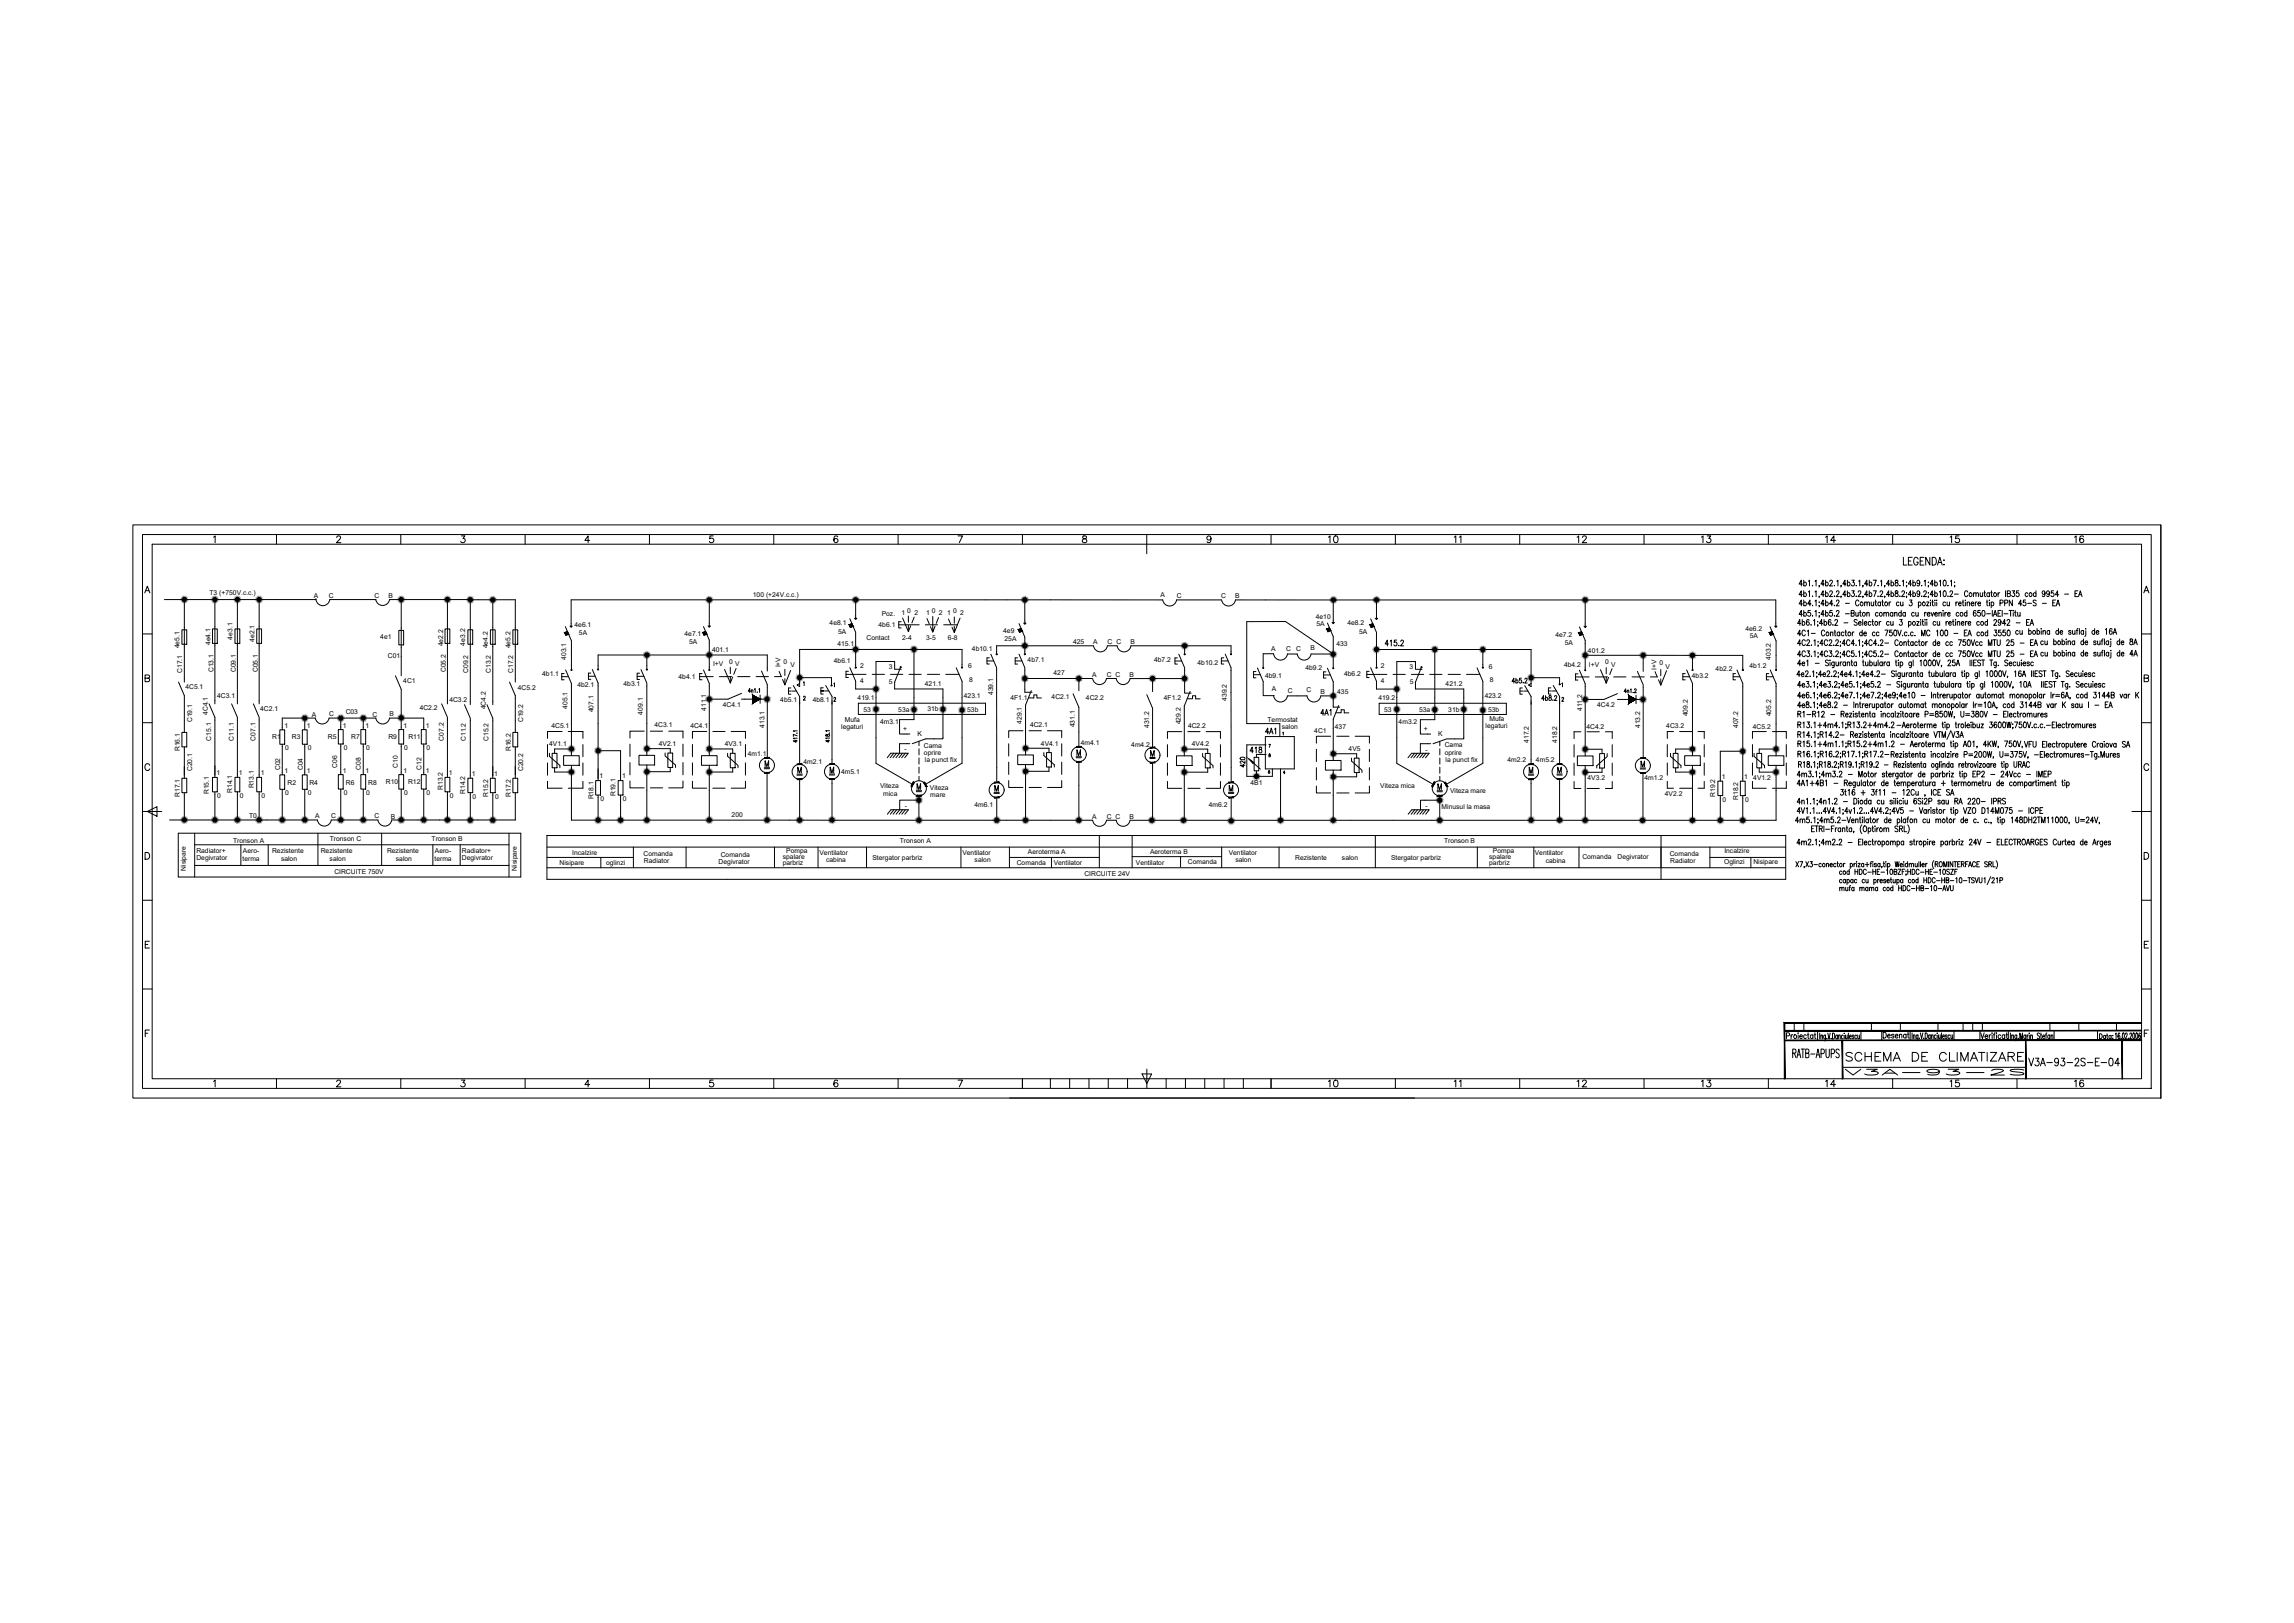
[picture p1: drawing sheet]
<svg xmlns="http://www.w3.org/2000/svg" width="1189mm" height="841mm" viewBox="0 0 1189 841" stroke-linecap="round" stroke-linejoin="round" font-family="sans-serif">
<defs><g id="words">
<text font-size="8.4" x="956" y="551">SCHEMA DE CLIMATIZARE</text>
<g font-size="7.5">
<text x="986" y="294">LEGENDA:</text>
<text x="1051" y="554">V3A-93-2S-E-04</text>
</g>
<g font-size="7.1">
<text x="688" y="283">10</text>
<text x="753" y="283">11</text>
<text x="816" y="283">12</text>
<text x="881" y="283">13</text>
<text x="945" y="283">14</text>
<text x="1010" y="283">15</text>
<text x="1074" y="283">16</text>
<text x="688" y="564">10</text>
<text x="753" y="564">11</text>
<text x="816" y="564">12</text>
<text x="881" y="564">13</text>
<text x="945" y="564">14</text>
<text x="1010" y="564">15</text>
<text x="1074" y="564">16</text>
</g>
<g font-size="6.6">
<text x="655" y="382">4A1</text>
<text x="955" y="558">V3A-93-2S</text>
</g>
<g font-size="6.2">
<text x="717" y="336">415.2</text>
<text x="684" y="372">4A1</text>
<text x="647" y="391">418</text>
<text x="952" y="463">mufa mama cod HDC-HB-10-AVU</text>
</g>
<text font-size="5.7" x="646" y="399" transform="rotate(-90 646 399)">420</text>
<g font-size="3.5">
<text x="109" y="308">T3 (+750V.c.c.)</text>
<text x="163" y="310">A</text>
<text x="170" y="310">C</text>
<text x="194" y="310">C</text>
<text x="201" y="310">B</text>
<text x="390" y="309">100 (+24V.c.c.)</text>
<text x="601" y="310">A</text>
<text x="610" y="310">C</text>
<text x="633" y="310">C</text>
<text x="640" y="310">B</text>
<text x="470" y="317">0</text>
<text x="483" y="317">0</text>
<text x="494" y="317">0</text>
<text x="457" y="319">Poz.</text>
<text x="467" y="319">1</text>
<text x="474" y="319">2</text>
<text x="480" y="319">1</text>
<text x="487" y="319">2</text>
<text x="491" y="319">1</text>
<text x="498" y="319">2</text>
<text x="682" y="321">4e10</text>
<text x="298" y="325">4e6.1</text>
<text x="300" y="329">5A</text>
<text x="355" y="330">4e7.1</text>
<text x="430" y="324">4e8.1</text>
<text x="434" y="328">5A</text>
<text x="455" y="325">4b6.1</text>
<text x="520" y="328">4e9</text>
<text x="682" y="325">5A</text>
<text x="698" y="324">4e8.2</text>
<text x="704" y="328">5A</text>
<text x="806" y="330">4e7.2</text>
<text x="905" y="327">4e6.2</text>
<text x="109" y="334" transform="rotate(-90 109 334)">4e4.1</text>
<text x="121" y="331" transform="rotate(-90 121 331)">4e3.1</text>
<text x="132" y="333" transform="rotate(-90 132 333)">4e2.1</text>
<text x="197" y="331">4e1</text>
<text x="230" y="335" transform="rotate(-90 230 335)">4e2.2</text>
<text x="241" y="335" transform="rotate(-90 241 335)">4e3.2</text>
<text x="357" y="334">5A</text>
<text x="434" y="335">415.1</text>
<text x="449" y="331">Contact</text>
<text x="468" y="332">2-4</text>
<text x="480" y="332">3-5</text>
<text x="491" y="332">6-8</text>
<text x="521" y="332">25A</text>
<text x="556" y="333">425</text>
<text x="566" y="334">A</text>
<text x="574" y="334">C C</text>
<text x="586" y="334">B</text>
<text x="693" y="335">433</text>
<text x="811" y="334">5A</text>
<text x="907" y="331">5A</text>
<text x="93" y="336" transform="rotate(-90 93 336)">4e5.1</text>
<text x="201" y="341">C01</text>
<text x="253" y="336" transform="rotate(-90 253 336)">4e4.2</text>
<text x="265" y="336" transform="rotate(-90 265 336)">4e5.2</text>
<text x="293" y="342" transform="rotate(-90 293 342)">403.1</text>
<text x="369" y="338">401.1</text>
<text x="504" y="337">4b10.1</text>
<text x="659" y="337">A</text>
<text x="667" y="337">C</text>
<text x="672" y="337">C</text>
<text x="679" y="337">B</text>
<text x="823" y="338">401.2</text>
<text x="918" y="342" transform="rotate(-90 918 342)">403.2</text>
<text x="370" y="345">I+V</text>
<text x="378" y="344">0</text>
<text x="381" y="345">V</text>
<text x="404" y="346" transform="rotate(-90 404 346)">I+V</text>
<text x="406" y="344">0</text>
<text x="410" y="346">V</text>
<text x="432" y="344">4b6.1</text>
<text x="446" y="346">2</text>
<text x="461" y="347">3</text>
<text x="502" y="346">6</text>
<text x="533" y="343">4b7.1</text>
<text x="598" y="343">4b7.2</text>
<text x="621" y="344">4b10.2</text>
<text x="677" y="347">4b9.2</text>
<text x="716" y="346">2</text>
<text x="730" y="347">3</text>
<text x="772" y="346">6</text>
<text x="811" y="346">4b4.2</text>
<text x="823" y="346">I+V</text>
<text x="832" y="344">0</text>
<text x="835" y="345">V</text>
<text x="859" y="347" transform="rotate(-90 859 347)">I+V</text>
<text x="860" y="345">0</text>
<text x="863" y="346">V</text>
<text x="889" y="348">4b2.2</text>
<text x="907" y="346">4b1.2</text>
<text x="94" y="349" transform="rotate(-90 94 349)">C17.1</text>
<text x="111" y="348" transform="rotate(-90 111 348)">C13.1</text>
<text x="122" y="348" transform="rotate(-90 122 348)">C09.1</text>
<text x="134" y="348" transform="rotate(-90 134 348)">C05.1</text>
<text x="231" y="348" transform="rotate(-90 231 348)">C05.2</text>
<text x="243" y="349" transform="rotate(-90 243 349)">C09.2</text>
<text x="254" y="349" transform="rotate(-90 254 349)">C13.2</text>
<text x="266" y="349" transform="rotate(-90 266 349)">C17.2</text>
<text x="281" y="351">4b1.1</text>
<text x="352" y="352">4b4.1</text>
<text x="446" y="354">4</text>
<text x="502" y="353">8</text>
<text x="546" y="350">427</text>
<text x="566" y="351">A</text>
<text x="574" y="351">C C</text>
<text x="585" y="351">B</text>
<text x="656" y="351">4b9.1</text>
<text x="697" y="350">4b6.2</text>
<text x="716" y="354">4</text>
<text x="772" y="353">8</text>
<text x="877" y="352">4b3.2</text>
<text x="96" y="357">4C5.1</text>
<text x="209" y="354">4C1</text>
<text x="268" y="358">4C5.2</text>
<text x="299" y="356">4b2.1</text>
<text x="323" y="355">4b3.1</text>
<text x="461" y="354">5</text>
<text x="479" y="355">421.1</text>
<text x="659" y="358">A</text>
<text x="667" y="359">C</text>
<text x="677" y="358">C</text>
<text x="684" y="360">B</text>
<text x="693" y="360">435</text>
<text x="731" y="354">5</text>
<text x="749" y="355">421.2</text>
<text x="113" y="362">4C3.1</text>
<text x="233" y="364">4C3.2</text>
<text x="404" y="364">4b5.1</text>
<text x="421" y="364">4b8.1</text>
<text x="444" y="363">419.1</text>
<text x="500" y="362">423.1</text>
<text x="515" y="360" transform="rotate(-90 515 360)">439.1</text>
<text x="524" y="363">4F1.1</text>
<text x="545" y="362">4C2.1</text>
<text x="563" y="363">4C2.2</text>
<text x="603" y="363">4F1.2</text>
<text x="636" y="363" transform="rotate(-90 636 363)">439.2</text>
<text x="714" y="363">419.2</text>
<text x="769" y="362">423.2</text>
<text x="108" y="370" transform="rotate(-90 108 370)">4C4.1</text>
<text x="135" y="369">4C2.1</text>
<text x="162" y="371">A</text>
<text x="171" y="371">C</text>
<text x="179" y="370">C03</text>
<text x="193" y="371">C</text>
<text x="202" y="371">B</text>
<text x="218" y="368">4C2.2</text>
<text x="252" y="368" transform="rotate(-90 252 368)">4C4.2</text>
<text x="294" y="367" transform="rotate(-90 294 367)">405.1</text>
<text x="308" y="369" transform="rotate(-90 308 369)">407.1</text>
<text x="333" y="370" transform="rotate(-90 333 370)">409.1</text>
<text x="366" y="368" transform="rotate(-90 366 368)">411.1</text>
<text x="375" y="367">4C4.1</text>
<text x="447" y="369">53</text>
<text x="466" y="369">53a</text>
<text x="481" y="369">31b</text>
<text x="501" y="369">53b</text>
<text x="717" y="369">53</text>
<text x="735" y="369">53a</text>
<text x="751" y="369">31b</text>
<text x="771" y="369">53b</text>
<text x="820" y="369" transform="rotate(-90 820 369)">411.2</text>
<text x="828" y="366">4C4.2</text>
<text x="875" y="371" transform="rotate(-90 875 371)">409.2</text>
<text x="918" y="371" transform="rotate(-90 918 371)">405.2</text>
<text x="100" y="374" transform="rotate(-90 100 374)">C19.1</text>
<text x="147" y="377">1</text>
<text x="159" y="377">1</text>
<text x="178" y="377">1</text>
<text x="189" y="377">1</text>
<text x="209" y="377">1</text>
<text x="221" y="377">1</text>
<text x="271" y="374" transform="rotate(-90 271 374)">C19.2</text>
<text x="286" y="377">4C5.1</text>
<text x="339" y="377">4C3.1</text>
<text x="358" y="377">4C4.1</text>
<text x="396" y="377" transform="rotate(-90 396 377)">413.1</text>
<text x="436" y="378">legaturi</text>
<text x="438" y="374">Mufa</text>
<text x="456" y="375">4m3.1</text>
<text x="530" y="375" transform="rotate(-90 530 375)">429.1</text>
<text x="534" y="377">4C2.1</text>
<text x="557" y="377" transform="rotate(-90 557 377)">431.1</text>
<text x="595" y="377" transform="rotate(-90 595 377)">431.2</text>
<text x="612" y="375" transform="rotate(-90 612 375)">429.2</text>
<text x="616" y="377">4C2.2</text>
<text x="657" y="374">Termostat</text>
<text x="664" y="378">salon</text>
<text x="692" y="378">437</text>
<text x="725" y="375">4m3.2</text>
<text x="770" y="377">legaturi</text>
<text x="772" y="374">Mufa</text>
<text x="822" y="378">4C4.2</text>
<text x="850" y="377" transform="rotate(-90 850 377)">413.2</text>
<text x="864" y="377">4C3.2</text>
<text x="901" y="377" transform="rotate(-90 901 377)">407.2</text>
<text x="908" y="378">4C5.2</text>
<text x="109" y="384" transform="rotate(-90 109 384)">C15.1</text>
<text x="121" y="384" transform="rotate(-90 121 384)">C11.1</text>
<text x="132" y="384" transform="rotate(-90 132 384)">C07.1</text>
<text x="141" y="383">R1</text>
<text x="151" y="383">R3</text>
<text x="170" y="383">R5</text>
<text x="182" y="383">R7</text>
<text x="201" y="383">R9</text>
<text x="212" y="383">R11</text>
<text x="230" y="384" transform="rotate(-90 230 384)">C07.2</text>
<text x="241" y="384" transform="rotate(-90 241 384)">C11.2</text>
<text x="253" y="384" transform="rotate(-90 253 384)">C15.2</text>
<text x="468" y="379">+</text>
<text x="475" y="381">K</text>
<text x="681" y="380">4C1</text>
<text x="738" y="379">+</text>
<text x="745" y="382">K</text>
<text x="93" y="389" transform="rotate(-90 93 389)">R16.1</text>
<text x="148" y="389">0</text>
<text x="159" y="389">0</text>
<text x="178" y="389">0</text>
<text x="190" y="389">0</text>
<text x="209" y="389">0</text>
<text x="221" y="389">0</text>
<text x="265" y="389" transform="rotate(-90 265 389)">R16.2</text>
<text x="285" y="386">4V1.1</text>
<text x="341" y="387">4V2.1</text>
<text x="376" y="387">4V3.1</text>
<text x="469" y="389">-</text>
<text x="479" y="388">Cama</text>
<text x="539" y="386">4V4.1</text>
<text x="560" y="386">4m4.1</text>
<text x="586" y="387">4m4.2</text>
<text x="618" y="387">4V4.2</text>
<text x="699" y="389">4V5</text>
<text x="739" y="389">-</text>
<text x="749" y="387">Cama</text>
<text x="792" y="385" transform="rotate(-90 792 385)">417.2</text>
<text x="807" y="385" transform="rotate(-90 807 385)">418.2</text>
<text x="388" y="391">4m1.1</text>
<text x="416" y="396">4m2.1</text>
<text x="479" y="391">oprire</text>
<text x="479" y="395">la punct fix</text>
<text x="749" y="391">oprire</text>
<text x="749" y="395">la punct fix</text>
<text x="781" y="395">4m2.2</text>
<text x="796" y="395">4m5.2</text>
<text x="100" y="400" transform="rotate(-90 100 400)">C20.1</text>
<text x="112" y="402">1</text>
<text x="124" y="402">1</text>
<text x="135" y="402">1</text>
<text x="145" y="399" transform="rotate(-90 145 399)">C02</text>
<text x="147" y="400">1</text>
<text x="157" y="399" transform="rotate(-90 157 399)">C04</text>
<text x="159" y="400">1</text>
<text x="175" y="398" transform="rotate(-90 175 398)">C06</text>
<text x="178" y="400">1</text>
<text x="187" y="399" transform="rotate(-90 187 399)">C08</text>
<text x="189" y="400">1</text>
<text x="206" y="398" transform="rotate(-90 206 398)">C10</text>
<text x="209" y="400">1</text>
<text x="218" y="399" transform="rotate(-90 218 399)">C12</text>
<text x="221" y="400">1</text>
<text x="233" y="402">1</text>
<text x="271" y="400" transform="rotate(-90 271 400)">C20.2</text>
<text x="436" y="401">4m5.1</text>
<text x="149" y="407">R2</text>
<text x="160" y="407">R4</text>
<text x="179" y="407">R6</text>
<text x="191" y="407">R8</text>
<text x="200" y="406">R10</text>
<text x="212" y="406">R12</text>
<text x="245" y="402">1</text>
<text x="256" y="402">1</text>
<text x="311" y="403">1</text>
<text x="322" y="403">1</text>
<text x="648" y="407">4B1</text>
<text x="823" y="404">4V3.2</text>
<text x="852" y="404">4m1.2</text>
<text x="892" y="404">1</text>
<text x="904" y="404">1</text>
<text x="909" y="404">4V1.2</text>
<text x="93" y="413" transform="rotate(-90 93 413)">R17.1</text>
<text x="108" y="412" transform="rotate(-90 108 412)">R15.1</text>
<text x="113" y="413">0</text>
<text x="120" y="411" transform="rotate(-90 120 411)">R14.1</text>
<text x="124" y="413">0</text>
<text x="132" y="409" transform="rotate(-90 132 409)">R13.1</text>
<text x="136" y="413">0</text>
<text x="148" y="412">0</text>
<text x="159" y="412">0</text>
<text x="178" y="412">0</text>
<text x="190" y="412">0</text>
<text x="209" y="412">0</text>
<text x="221" y="412">0</text>
<text x="229" y="409" transform="rotate(-90 229 409)">R13.2</text>
<text x="233" y="413">0</text>
<text x="241" y="411" transform="rotate(-90 241 411)">R14.2</text>
<text x="245" y="414">0</text>
<text x="253" y="413" transform="rotate(-90 253 413)">R15.2</text>
<text x="257" y="414">0</text>
<text x="265" y="413" transform="rotate(-90 265 413)">R17.2</text>
<text x="319" y="413" transform="rotate(-90 319 413)">R19.1</text>
<text x="456" y="408">Viteza</text>
<text x="458" y="413">mica</text>
<text x="482" y="409">Viteza</text>
<text x="482" y="413">mare</text>
<text x="715" y="408">Viteza mica</text>
<text x="751" y="411">Viteza mare</text>
<text x="863" y="413">4V2.2</text>
<text x="889" y="413" transform="rotate(-90 889 413)">R19.2</text>
<text x="308" y="414" transform="rotate(-90 308 414)">R18.1</text>
<text x="311" y="415">0</text>
<text x="323" y="415">0</text>
<text x="469" y="419">-</text>
<text x="505" y="418">4m6.1</text>
<text x="626" y="418">4m6.2</text>
<text x="739" y="419">-</text>
<text x="747" y="419">Minusul la masa</text>
<text x="893" y="415">0</text>
<text x="901" y="415" transform="rotate(-90 901 415)">R18.2</text>
<text x="904" y="415">0</text>
<text x="129" y="424">T0</text>
<text x="163" y="424">A</text>
<text x="172" y="424">C</text>
<text x="194" y="424">C</text>
<text x="202" y="424">B</text>
<text x="379" y="423">200</text>
<text x="566" y="424">A</text>
<text x="574" y="424">C C</text>
<text x="585" y="424">B</text>
<text x="121" y="437">Tronson A</text>
<text x="171" y="436">Tronson C</text>
<text x="224" y="436">Tronson B</text>
<text x="466" y="437">Tronson A</text>
<text x="748" y="437">Tronson B</text>
<text x="102" y="442">Radiator+</text>
<text x="126" y="442">Aero-</text>
<text x="141" y="442">Rezistente</text>
<text x="166" y="442">Rezistente</text>
<text x="201" y="442">Rezistente</text>
<text x="225" y="442">Aero-</text>
<text x="239" y="442">Radiator+</text>
<text x="297" y="443">Incalzire</text>
<text x="334" y="443">Comanda</text>
<text x="374" y="444">Comanda</text>
<text x="407" y="442">Pompa</text>
<text x="425" y="443">Ventilator</text>
<text x="499" y="443">Ventilator</text>
<text x="533" y="443">Aeroterma A</text>
<text x="596" y="443">Aeroterma B</text>
<text x="637" y="443">Ventilator</text>
<text x="774" y="442">Pompa</text>
<text x="795" y="443">Ventilator</text>
<text x="865" y="443">Comanda</text>
<text x="894" y="442">Incalzire</text>
<text x="102" y="446">Degivrator</text>
<text x="126" y="446">terma</text>
<text x="146" y="446">salon</text>
<text x="171" y="446">salon</text>
<text x="205" y="446">salon</text>
<text x="225" y="446">terma</text>
<text x="239" y="446">Degivrator</text>
<text x="290" y="448">Nisipare</text>
<text x="314" y="448">oglinzi</text>
<text x="334" y="447">Radiator</text>
<text x="372" y="448">Degivrator</text>
<text x="406" y="448">parbriz</text>
<text x="406" y="445">spalare</text>
<text x="428" y="447">cabina</text>
<text x="452" y="445">Stergator parbriz</text>
<text x="505" y="447">salon</text>
<text x="527" y="448">Comanda</text>
<text x="546" y="448">Ventilator</text>
<text x="589" y="448">Ventilator</text>
<text x="616" y="448">Comanda</text>
<text x="640" y="447">salon</text>
<text x="671" y="446">Rezistente</text>
<text x="695" y="446">salon</text>
<text x="721" y="446">Stergator parbriz</text>
<text x="772" y="448">parbriz</text>
<text x="772" y="445">spalare</text>
<text x="801" y="447">cabina</text>
<text x="820" y="445">Comanda</text>
<text x="838" y="445">Degivrator</text>
<text x="866" y="447">Radiator</text>
<text x="894" y="448">Oglinzi</text>
<text x="909" y="448">Nisipare</text>
<text x="96" y="451" transform="rotate(-90 96 451)">Nisipare</text>
<text x="173" y="453">CIRCUITE 750V</text>
<text x="268" y="451" transform="rotate(-90 268 451)">Nisipare</text>
<text x="562" y="454">CIRCUITE 24V</text>
</g>
</g></defs>
<!-- layer: 0 -->
<g fill="none" stroke="#000" stroke-width=".52">
<path d="M69 272h1051v297h-1051zM74 277h1041v287h-1041zM111 278v3M143 277v5M175 279v-1h2l-3 3h3M208 277v5M239 278h2l-1 1a1.2 1.2 0 0 1 1 2 1.2 1.2 0 0 1-2 0M272 277v5M337 277v5M370 278h-2v1a1.2 1.2 0 0 1 2 0 1.2 1.2 0 0 1-1 2 1.2 1.2 0 0 1-1 0M401 277v5M434 278a1.5 1.5 0 0 0-2 1 1.5 1.5 0 0 0 2 2 1.1 1.1 0 0 0 0-2 1.1 1.1 0 0 0-2 1"/>
<path d="M465 277v5M496 278h3l-2 3M530 277v5M561 278v1l2 1a1.2 1.2 0 0 1-1 1 1.2 1.2 0 0 1-1-1l2-1v-1zM594 277v10M628 279a1.1 1.1 0 0 1-2 1 1.1 1.1 0 0 1 0-2 1.1 1.1 0 0 1 1 0v3h-1M659 277v5M723 277v5M788 277v5M852 277v5M916 277v5M981 277v5"/>
<path d="M1045 277v5M1120 272v297M79 282h1031v277h-1031zM306 280h-3l2-2v3M75 307l1-3 2 3M76 306h1M85 311h79a4 4 0 0 0 3 3 4 4 0 0 0 4-3h24a4 4 0 0 0 3 3 4 4 0 0 0 4-3h41M96 311v42M111 311v54M123 311v54M134 311v54M164 311h.1"/>
<path d="M195 311h.1M208 311v39M232 311v54M244 311v54M244 311h23v42M255 311v54M368 311v13M443 311v9M471 319v3M474 320l-1 3M483 319v9l2-3M495 320v3"/>
<path d="M531 311v12M691 311v12M713 311v9M822 311v14M934 318h-2l2-2v3M934 303h-2l2-2v3M934 313h-2l2-2v3M934 308h-2l2-2v3M935 318v-1a.8 .8 0 0 1 1 1 .8 .8 0 0 1-1 1M935 302a.8 .8 0 0 1 1 1 .8 .8 0 0 1-1 0M935 312a.8 .8 0 0 1 1 1 .8 .8 0 0 1-1 1M935 308v-1a.8 .8 0 0 1 1 1 .8 .8 0 0 1-1 1"/>
<path d="M935 301v3M935 306v3M935 311v3M935 316v3M937 301h1v3M937 307l1-1v3M938 316h-1v2a.9 .9 0 0 1 1 0 .9 .9 0 0 1 0 1 .9 .9 0 0 1-1 0M939 313h-2l1-2v3M939 319h.1M939 303h.1M939 314h.1M939 309h.1"/>
<path d="M941 317v-1v3M941 301v3M941 312v-1v3M941 307v-1v3M943 317h.1M943 312h.1M943 319v1M943 303v1M943 314v1M943 309v1M945 318h-1l1-2v3M945 303h-1l1-2v3"/>
<path d="M945 313h-1l1-2v3M945 308h-1l1-2v3M946 318v-1a.8 .8 0 0 1 1 1 .8 .8 0 0 1-1 1M946 302a.8 .8 0 0 1 1 1 .8 .8 0 0 1-1 0M946 312a.8 .8 0 0 1 1 1 .8 .8 0 0 1-1 1M946 308v-1a.8 .8 0 0 1 1 1 .8 .8 0 0 1-1 1M946 301v3M946 306v3M946 311v3M946 316v3M948 301h1h1l-2 3h2M948 307l1-1 1 1-2 2h2"/>
<path d="M950 316h-2v2a1 1 0 0 1 2 0 .9 .9 0 0 1-1 1 .9 .9 0 0 1-1 0M950 313h-2l1-2v3M951 319h.1M951 303h.1M951 314h.1M951 309h.1M952 317v-1l1 1-1 2h1M952 312v-1l1 1-1 2h1M952 307v-1l1 1-1 2h1M952 301h1v3M954 303v1M954 309v1"/>
<path d="M956 318h2M956 313h2M957 303h-2l1-2v3M957 308h-2l1-2v3M957 302h1a.8 .8 0 0 1 1 1 1 1 0 0 1-2 0M957 308l1-1a.8 .8 0 0 1 1 1 1.1 1.1 0 0 1-2 1M957 301v3M957 306v3M959 318h2v-2h-2v3h2l-1-1M960 301h1l-1 1a.9 .9 0 0 1 1 1 1 1 0 0 1-2 0M960 306h1l-1 1a1.1 1.1 0 0 1 1 2 1 1 0 0 1-2 0M962 317v2h1"/>
<path d="M962 303h.1M962 309h.1M963 307v-1l1 1-1 2h2M963 317v2M963 301h1v3M963 312a.9 .9 0 0 0-1-1 .9 .9 0 0 0 0 1v1a.9 .9 0 0 0 0 1 .9 .9 0 0 0 1-1M964 317h1M964 316v3h1M966 303l-1 1M966 309l-1 1M966 313l1-1 1 2M966 312v2"/>
<path d="M967 318l2-1v2M967 317v2M968 313l1-1v2M968 303h-2l1-2v3M968 308h-2l1-2v3M969 302a.8 .8 0 0 1 1 1 .8 .8 0 0 1-1 0M969 308v-1a.8 .8 0 0 1 1 1 .8 .8 0 0 1-1 1M969 301v3M969 306v3M970 312v2l1-1M971 301h1l-1 3M971 306h1l-1 3"/>
<path d="M971 312v2M972 312h1M972 311v2l1 1M973 318v-1a.8 .8 0 0 0-1 1 .8 .8 0 0 0 1 1M973 303h.1M973 309h.1M974 307l1-1 1 1-2 2h2M975 301v3M975 312h-1a.8 .8 0 0 0-1 1 1.1 1.1 0 0 0 2 1M975 312v2M975 312h1M976 311v2v1"/>
<path d="M976 318l1-1 1 2M976 317v2M977 303v1M977 309v1M978 318l1-1v2M979 312v2M979 303h-1l1-2v3M979 308h-1l1-2v3M980 312l-1 1M980 302a.8 .8 0 0 1 1 1 .8 .8 0 0 1-1 0M980 308v-1a.8 .8 0 0 1 1 1 .8 .8 0 0 1-1 1M980 301v3"/>
<path d="M980 306v3M981 318v-1a.8 .8 0 0 0-1 1 .8 .8 0 0 0 1 1M981 317v2M982 318l1-1v2M982 317v2M982 301v1a1 1 0 0 1 2 0 1.1 1.1 0 0 1-1 2 1.3 1.3 0 0 1-1-2 1.3 1.3 0 0 1 2-1h-1zM982 306v1a1.1 1.1 0 0 1 2 1 1 1 0 0 1-1 1 1.3 1.3 0 0 1-1-1 1.3 1.3 0 0 1 2-1l-1-1zM984 312a.8 .8 0 0 0-1 1 .8 .8 0 0 0 1 1M985 303h.1M985 309h.1M985 312v2l1-1M985 318v-1a.8 .8 0 0 0-1 1 .8 .8 0 0 0 1 1"/>
<path d="M985 316v3M986 307v-1l1 1-1 2h1M986 301v3M986 312v2M987 318v-1a.8 .8 0 0 0-1 1 .8 .8 0 0 0 1 1M987 317v2M988 302h.1M988 307h.1M988 303v1M988 309v1M990 311h1l-1 1a.9 .9 0 0 1 1 1 1 1 0 0 1-2 0M991 303h-2l1-2v3"/>
<path d="M991 308h-2l1-2v3M991 302h1a.8 .8 0 0 1 1 1 1 1 0 0 1-2 0M991 308l1-1a.8 .8 0 0 1 1 1 1.1 1.1 0 0 1-2 1M991 301v3M991 306v3M992 318v-1a.8 .8 0 0 0-1 1 .8 .8 0 0 0 1 1M993 317v2h1M994 317v2M994 312a1.1 1.1 0 0 1 2 1 1.1 1.1 0 0 1-2 1M994 312v3M995 302a1.1 1.1 0 0 1-2-1 1 1 0 0 1 2 0v2h-1M995 307v1a1.1 1.1 0 0 1-2-1 1 1 0 0 1 2 0v2h-1"/>
<path d="M996 303h.1M996 309h.1M997 307v-1l1 1-1 2h1M997 301h1v3M997 317v2M998 317l-1 1M998 312h2l-2 2h2M999 318h1v-1a.8 .8 0 0 0-1 1 .8 .8 0 0 0 1 1M999 302h.1M999 307h.1M999 303v1M999 309v1"/>
<path d="M1000 311h.1M1000 312v2M1001 317v2l1-2M1001 312h1M1002 311v2v1M1002 303h-2l1-2v3M1002 308h-2l1-2v3M1003 318h1v-1a.8 .8 0 0 0-1 1 .8 .8 0 0 0 1 1M1003 302a.8 .8 0 0 1 1 1 .8 .8 0 0 1-1 0M1003 308v-1a.8 .8 0 0 1 1 1 .8 .8 0 0 1-1 1M1003 301v3M1003 306v3"/>
<path d="M1003 311h.1M1003 312v2M1004 311h.1M1004 312v2M1005 318l1-1v2M1005 317v2M1005 301h1v3M1005 307l1-1v3M1007 316h.1M1007 317v2M1007 301a1.4 1.4 0 0 1 2 1 1.4 1.4 0 0 1-2 1zM1007 306a1.4 1.4 0 0 1 2 2 1.4 1.4 0 0 1-2 1z"/>
<path d="M1008 317v2M1008 312a.8 .8 0 0 0-1 1 .8 .8 0 0 0 1 1M1009 317l-1 1M1009 312v2l1-1M1009 318h2l-1-1a.8 .8 0 0 0-1 1 1.1 1.1 0 0 0 2 1M1010 303h.1M1010 309h.1M1010 312v2M1011 307v-1l1 1-2 2h2M1011 301v3M1013 308h2M1013 302h.1"/>
<path d="M1013 303v1M1014 312v2M1015 312l-1 1M1015 313h1v-1a.8 .8 0 0 0-1 1 .8 .8 0 0 0 1 1M1015 318v-1a.8 .8 0 0 0-1 1 .8 .8 0 0 0 1 1M1017 312h1M1017 311v2l1 1M1018 311h.1M1019 312v2M1019 318v-1a.8 .8 0 0 0-1 1 .8 .8 0 0 0 1 1M1019 316v3M1019 313l2-1v2"/>
<path d="M1020 307a.9 .9 0 0 0-1-1 .9 .9 0 0 0-1 1v1a.9 .9 0 0 0 1 1 .9 .9 0 0 0 1-1M1022 313h1v-1a.8 .8 0 0 0-1 1 .8 .8 0 0 0 1 1M1023 308l1-1v2M1023 307v2M1024 312v2M1024 317v-1a1.4 1.4 0 0 0-1 2 1.4 1.4 0 0 0 1 1 .8 .8 0 0 0 0-1 .8 .8 0 0 0-1 0M1024 308l1-1v2M1025 312l-1 1M1025 313h1v-1a.8 .8 0 0 0-1 1 .8 .8 0 0 0 1 1M1026 316h-1v2a.9 .9 0 0 1 1 0 .9 .9 0 0 1 0 1 .9 .9 0 0 1-1 0M1026 307v2h1M1027 316a1.4 1.4 0 0 1 2 2 1.4 1.4 0 0 1-2 1z"/>
<path d="M1027 307v2M1028 307h1M1029 306v3M1029 312h1M1030 318h2M1030 311v2v1M1031 311h.1M1031 308v-1a.8 .8 0 0 0-1 1 .8 .8 0 0 0 1 1M1031 307v2M1031 312v2M1032 307h1M1032 312a.8 .8 0 0 1 1 1 .8 .8 0 0 1-1 1"/>
<path d="M1032 312v3M1032 306v3h1M1033 316v3M1033 319l1-3 1 3M1033 318h2M1035 318h1M1035 307v2M1036 307l-1 1M1037 313l1-1v-1h-1v3M1037 316h-2v3h2M1038 316v3M1039 318h2"/>
<path d="M1039 313l1-1v-1h-1v3M1039 306v3M1040 308l2-1v-1h-2v3h2l-1-1M1041 316h2M1042 316v3M1043 306h1l-1 1a1.1 1.1 0 0 1 1 2 .9 .9 0 0 1-1 0M1043 311v3l-2-3v3M1043 316h.1M1043 317v2M1044 317h1M1044 316v3h1M1046 317v2h1"/>
<path d="M1046 306h-1v1a.9 .9 0 0 1 1 1 .9 .9 0 0 1 0 1 .9 .9 0 0 1-1 0M1047 317v2M1048 313h-2l1-2v3M1050 311h-1v1a.9 .9 0 0 1 1 0 1 1 0 0 1 0 2 1.1 1.1 0 0 1-2-1M1051 313h2M1051 308v-1a.8 .8 0 0 0-1 1 .8 .8 0 0 0 1 1M1055 308v-1a.8 .8 0 0 0-1 1 .8 .8 0 0 0 1 1M1055 306v3M1055 311h-1l1 3h-1M1058 313h3M1060 307l-1 1a.8 .8 0 0 1-1-1 1 1 0 0 1 2 0l-1 2h-1M1062 307v1a.8 .8 0 0 1-1-1 .8 .8 0 0 1 1 0v2h-1"/>
<path d="M1064 312h1M1064 306h-1v1a.9 .9 0 0 1 1 0 1 1 0 0 1 0 2 .9 .9 0 0 1-1 0M1065 311h-1v3h1M1066 314l1-3v3M1066 313h1M1067 308h-2l1-2v3M1070 308h2M1075 308h1M1077 306h-2v3h2M1077 309l1-3 1 3M1078 308h1M1111 307l1-3 2 3"/>
<path d="M1112 306h1M74 329h5M94 326h3v8h-3zM110 326h3v7h-3zM122 326h2v7h-2zM133 326h3v7h-3zM207 327h2v7h-2zM231 326h2v7h-2zM242 326h3v8h-3zM254 326h3v8h-3zM266 326h2v8h-2zM293 328l1-1 1 2h-2z"/>
<path d="M293 325l3 7v15M295 324h2M296 324v-13h307a4 4 0 0 0 3 3 4 4 0 0 0 4-3h23a4 4 0 0 0 4 3 4 4 0 0 0 3-3h280v14M335 339v8M364 328l2-1v2h-1zM365 325l3 7v15M367 324h1M440 324l1-1 1 2h-1zM440 321l3 7v18M443 320h1M467 322h-1v3h1M468 320l3 7 1-3"/>
<path d="M471 324v3M474 337v36h-8v7h6M476 324h-10M480 324h6M480 321l2 2M482 325l1 3M486 320l-1 3M489 324h7M492 321l1 3M493 325l2 3M498 320l-3 8v-3M513 339l3 7 1 59"/>
<path d="M528 326h1l1 1-2 1zM528 339l3 7v13h4M528 323a24 24 0 0 1 3 16M530 323h2M567 335h-51v4M567 335a4 4 0 0 0 3 3 4 4 0 0 0 4-3h5a4 4 0 0 0 4 3 4 4 0 0 0 3-3M586 335h52v4M611 339l3 7v6M614 335v4M635 339l3 7v59M667 339h5M667 339a4 4 0 0 1-3 3 4 4 0 0 1-4-3h-5v7"/>
<path d="M672 339a4 4 0 0 0 4 3 4 4 0 0 0 3-3M679 339h12M688 326l1-1 1 2h-2zM688 323l3 7v9M690 323h2M710 324l1-1 1 2h-1zM710 321l3 7v18M713 320h1M713 337h80v19l-1-1 1-1M744 337v36h-8v7h5M768 337v9M818 328l2-1v2h-1z"/>
<path d="M819 325l3 7v15M821 325h1M822 340h30M852 340v8M852 340h25M877 340v7M877 340h26v7M917 328l1-1 1 2h-1zM917 325l3 7v15M920 325h1M933 339h-1l1-2v3M933 334h-1l1-2v3"/>
<path d="M933 329h-1l1-2v2M933 323h-1l1-2v3M934 322a.8 .8 0 0 1 1 1 .8 .8 0 0 1-1 1M934 321v3M936 338a.9 .9 0 0 0-1-1 .9 .9 0 0 0-1 1v1a.9 .9 0 0 0 1 1 .9 .9 0 0 0 1 0M936 332a.9 .9 0 0 0-1 0 .9 .9 0 0 0-1 1 1.1 1.1 0 0 0 1 2 .9 .9 0 0 0 1-1M936 327a.9 .9 0 0 0-1 0 .9 .9 0 0 0-1 1 .9 .9 0 0 0 1 1 .9 .9 0 0 0 1 0M936 332h1h1l-2 3h2M937 337h1l-1 1a1.1 1.1 0 0 1 1 2 1 1 0 0 1-2 0M937 327v2M938 321h-1a1.4 1.4 0 0 0-1 1 1.4 1.4 0 0 0 1 2 .8 .8 0 0 0 1-1 1 1 0 0 0-2 0M939 324h.1"/>
<path d="M939 328h2M939 340h.1M939 334h.1M940 322v-1v3M940 338l1-1v3M940 332h1v3M942 322h.1M942 324v1M942 338h.1M942 333h.1M942 334v1M945 323h-2l1-2v3"/>
<path d="M945 339h-2l1-2v3M945 334h-2l1-2v3M945 322h1a.8 .8 0 0 1 1 1 1.1 1.1 0 0 1-2 1M945 321v3M946 327a.9 .9 0 0 0-1 0 .9 .9 0 0 0-1 1 .9 .9 0 0 0 1 1 .9 .9 0 0 0 1 0M947 338a.9 .9 0 0 0-1-1 .9 .9 0 0 0-1 1v1a.9 .9 0 0 0 1 1 .9 .9 0 0 0 1 0M947 332a.9 .9 0 0 0-1 0 .9 .9 0 0 0-1 1 1.1 1.1 0 0 0 1 2 .9 .9 0 0 0 1-1M948 332h1l-1 3h1M948 337h1v1a1 1 0 0 1 0 2 .9 .9 0 0 1-1 0M949 328h1v1M949 327v2M949 321a1.4 1.4 0 0 0-2 1 1.4 1.4 0 0 0 2 2 .8 .8 0 0 0 0-1 .8 .8 0 0 0-1 0h-1"/>
<path d="M950 324h.1M950 340h.1M950 334h.1M951 327h.1M951 327v2M951 322v-1l1 1-1 2h1M951 338l1-1 1 1-2 2h2M951 332h1h1l-2 3h2M953 328a.8 .8 0 0 0-1 1 .8 .8 0 0 0 1 0M953 327v2M954 338h.1M954 333h.1"/>
<path d="M954 334v1M956 328h-1a.8 .8 0 0 0-1 1 1 1 0 0 0 2 0M956 323h2M956 327h1M956 339h-1l1-2v3M956 334h-1l1-2v3M957 327v2M959 338a.9 .9 0 0 0-1-1 .9 .9 0 0 0-1 1v1a.9 .9 0 0 0 1 1 .9 .9 0 0 0 1 0M959 332a.9 .9 0 0 0-1 0 .9 .9 0 0 0-1 1 1.1 1.1 0 0 0 1 2 .9 .9 0 0 0 1-1M960 327v2M961 337h-1l-1 2a1 1 0 0 1 2 0 .9 .9 0 0 1 0 1 1 1 0 0 1-2 0M961 327l-1 1"/>
<path d="M961 334h-2l2-2v3M962 340h.1M962 334h.1M962 321h-1l1 2v1h-1M963 338l1-1v3M963 332h1v3M963 323h2l-1-1a.8 .8 0 0 0-1 1 1.1 1.1 0 0 0 2 1M965 328a.8 .8 0 0 0-1 1 .8 .8 0 0 0 1 0M965 327v2M965 338h.1M965 333h.1M965 321v3"/>
<path d="M965 334v1M966 328h1a.8 .8 0 0 0-1 1 .8 .8 0 0 0 1 0M966 323h2l-1-1a.8 .8 0 0 0-1 1 1.1 1.1 0 0 0 2 1M968 339h-2l1-2v3M968 334h-2l1-2v3M970 322h-1a.8 .8 0 0 0-1 1 1.1 1.1 0 0 0 2 1M970 322h1M970 338a.9 .9 0 0 0-1-1 .9 .9 0 0 0 0 1v1a.9 .9 0 0 0 0 1 .9 .9 0 0 0 1 0M970 332a.9 .9 0 0 0-1 0 .9 .9 0 0 0 0 1 1 1 0 0 0 0 2 .9 .9 0 0 0 1-1M970 321v2l1 1M972 328h-1a.8 .8 0 0 0-1 1 1 1 0 0 0 2 0M972 337h-1v2a.9 .9 0 0 1 1 0 .9 .9 0 0 1 0 1 .9 .9 0 0 1-1 0"/>
<path d="M973 334h-2l1-2v3M973 340h.1M973 334h.1M974 328a1.1 1.1 0 0 0-2 1 1 1 0 0 0 2 0M974 322v2M974 338l1-1 1 1-2 2h2M974 332h1h1l-2 3h2M975 322l-1 1M977 339h2M977 333h2M977 327h1l-1 2M979 322a.8 .8 0 0 0-1 1 .8 .8 0 0 0 1 1"/>
<path d="M980 322v2l1-1M981 327h-2v1a1 1 0 0 1 2 0 .9 .9 0 0 1-1 1 .9 .9 0 0 1-1 0M981 322v2M982 327a1.4 1.4 0 0 1 1 1 1.4 1.4 0 0 1-1 1zM983 327l1 2 1-2M984 338a.9 .9 0 0 0-1-1 .9 .9 0 0 0-1 1v1a.9 .9 0 0 0 1 1 .9 .9 0 0 0 1 0M984 332a.9 .9 0 0 0-1 0 .9 .9 0 0 0-1 1 1.1 1.1 0 0 0 1 2 .9 .9 0 0 0 1-1M985 321h1l-1 1a1.1 1.1 0 0 1 1 2 1.1 1.1 0 0 1-2-1M986 329h.1M987 339l1-1v2M987 333h1v2M987 333v2"/>
<path d="M987 338v2M988 328a.8 .8 0 0 0-1 1 .8 .8 0 0 0 1 0M989 338h.1M989 333h.1M989 337v3h1M989 332v2l1 1M989 322a.8 .8 0 0 1 1 1 .8 .8 0 0 1-1 1M989 322v3M989 329h.1M991 339v-1a.8 .8 0 0 0-1 1 .8 .8 0 0 0 1 1M991 333a.8 .8 0 0 0-1 1 .8 .8 0 0 0 1 0M991 328a.8 .8 0 0 0-1 1 .8 .8 0 0 0 1 0"/>
<path d="M991 333v2M991 338v2M992 329h.1M993 322h2l-2 2h2M994 339l-1-1a.8 .8 0 0 0-1 1 1.1 1.1 0 0 0 2 1M994 333h-1a.8 .8 0 0 0-1 1 1 1 0 0 0 2 0M994 338h1M994 333h1M995 337v3M995 332v2v1M995 321h.1M995 322v2"/>
<path d="M996 329v-2l1 2 1-2v2M996 322h1M996 321v2l1 1M998 321h.1M998 322v2M998 333v2M998 338v2M999 322v2M999 338l-1 1M999 333h-1M1000 327a.9 .9 0 0 0-1 0 .9 .9 0 0 0-1 1 .9 .9 0 0 0 1 1 .9 .9 0 0 0 1 0M1003 339v-1a.8 .8 0 0 0-1 1 .8 .8 0 0 0 1 1"/>
<path d="M1003 333a.8 .8 0 0 0-1 1 .8 .8 0 0 0 1 0M1003 332v3M1003 337v3M1003 322a.8 .8 0 0 0-1 1 .8 .8 0 0 0 1 1M1004 327v2M1004 339h1v-1a.8 .8 0 0 0-1 1 .8 .8 0 0 0 1 1M1004 333h1a.8 .8 0 0 0-1 1 .8 .8 0 0 0 1 0M1004 322v2l1-1M1005 322v2M1006 327a1.4 1.4 0 0 1 1 1 1.4 1.4 0 0 1-1 1zM1008 327a1.4 1.4 0 0 1 1 1 1.4 1.4 0 0 1-1 1zM1009 322v2"/>
<path d="M1009 322v1M1010 339v-1a1.1 1.1 0 0 0-2 1 1.1 1.1 0 0 0 2 1M1010 333a1.1 1.1 0 0 0-2 1 1 1 0 0 0 2 0M1010 323h1v-1a.8 .8 0 0 0-1 1 .8 .8 0 0 0 1 1M1012 339v-1a1.1 1.1 0 0 0-2 1 1.1 1.1 0 0 0 2 1M1012 333a1.1 1.1 0 0 0-2 1 1 1 0 0 0 2 0M1012 322h1M1012 321v2l1 1M1013 328h2M1013 321h.1M1013 322v2M1014 323l2-1v2"/>
<path d="M1014 322v2M1015 337h2l-2 3M1015 332h2l-2 3M1016 323h2v-1a1.1 1.1 0 0 0-2 1 1.1 1.1 0 0 0 2 1M1018 328h1M1019 337h-2v2a1 1 0 0 1 2 0 .9 .9 0 0 1-1 1 .9 .9 0 0 1-1 0M1019 332h-2v1a1 1 0 0 1 2 0 .9 .9 0 0 1-1 1 .9 .9 0 0 1-1 0M1019 322v2M1019 327h-1v2h1M1020 322l-1 1M1020 337a1.4 1.4 0 0 1 1 2 1.4 1.4 0 0 1-1 1zM1020 332a1.4 1.4 0 0 1 1 1 1.4 1.4 0 0 1-1 1z"/>
<path d="M1020 329l1-2 1 2M1020 323h1v-1a.8 .8 0 0 0-1 1 .8 .8 0 0 0 1 1M1020 329h1M1022 337v3l1-3M1022 332v3l1-3M1025 339v-1a.8 .8 0 0 0-1 1 .8 .8 0 0 0 1 1M1025 333a.8 .8 0 0 0-1 1 .8 .8 0 0 0 1 0M1026 322a1.1 1.1 0 0 0-2 1 1.1 1.1 0 0 0 2 1M1026 328a1.1 1.1 0 0 0-2 1 1 1 0 0 0 2 0M1027 339v-1a.8 .8 0 0 0-1 1 .8 .8 0 0 0 1 1M1027 333a.8 .8 0 0 0-1 1 .8 .8 0 0 0 1 0M1030 322a.8 .8 0 0 0-1 1 .8 .8 0 0 0 1 1"/>
<path d="M1030 321v3M1030 328a.8 .8 0 0 0-1 1 .8 .8 0 0 0 1 0M1030 327v2M1030 335v-3l1 3 1-3v3M1033 337h1M1033 332h1M1033 322l1-1 1 1-2 2h2M1034 327h1l-1 1a.9 .9 0 0 1 1 1 1 1 0 0 1-2 0M1034 332v3M1034 337v3M1035 337v2l1 1h1v-3M1035 332v2l1 1 1-1v-2"/>
<path d="M1037 327h-1v1a.9 .9 0 0 1 1 0 .9 .9 0 0 1 0 1 .9 .9 0 0 1-1 0M1037 322v1a.8 .8 0 0 1-1-1 .8 .8 0 0 1 1-1v3h-1M1039 327h-1v1a.9 .9 0 0 1 1 0 .9 .9 0 0 1 0 1 .9 .9 0 0 1-1 0M1039 323h-1l1-2v3M1040 338v-1l1 1-1 2h1M1040 332h1l-1 3h1M1040 322l1-1 1 1-2 2h2M1041 327a1.4 1.4 0 0 1 1 1 1.4 1.4 0 0 1-1 1zM1043 337h-1v2a1 1 0 0 1 2 0 .9 .9 0 0 1-1 1 .9 .9 0 0 1-1 0M1043 332h-1v1a1 1 0 0 1 2 0 .9 .9 0 0 1-1 1 .9 .9 0 0 1-1 0M1045 323h2M1046 327a.8 .8 0 0 0-1 1 .8 .8 0 0 0 1 0"/>
<path d="M1047 327v2l1-1M1047 339h2M1047 333h2M1048 327v2M1050 322h1M1051 327h1a.8 .8 0 0 1 1 1 1 1 0 0 1-2 0M1051 326v3M1052 321h-2v3h2M1052 324l1-3 1 3M1052 333h1M1052 339h1M1052 323h2"/>
<path d="M1054 337h-2v3h2M1054 332h-2v3h2M1054 335l1-3 1 3M1054 339h2M1054 334h2M1056 327a.8 .8 0 0 1 1 1 .8 .8 0 0 1-1 0M1056 326v3M1058 326h.1M1058 327v2M1059 327h1v2M1059 327v2M1059 333v-1a.8 .8 0 0 0-1 1 .8 .8 0 0 0 1 1"/>
<path d="M1059 338a.8 .8 0 0 0-1 1 .8 .8 0 0 0 1 1M1060 332v2h1M1060 338v2l1-1M1061 332v2M1061 338v2M1062 327a.8 .8 0 0 0-1 1 .8 .8 0 0 0 1 0M1062 327v2M1064 333l1-1a.8 .8 0 0 1 1 1 1.1 1.1 0 0 1-2 1M1064 331v3M1064 338h1a.8 .8 0 0 1 1 1 1.1 1.1 0 0 1-2 1M1064 337v3M1067 327a1.1 1.1 0 0 0-2 1 1 1 0 0 0 2 0"/>
<path d="M1067 326v3M1068 328h1v-1a.8 .8 0 0 0-1 1 .8 .8 0 0 0 1 0M1069 333v-1a.8 .8 0 0 1 1 1 .8 .8 0 0 1-1 1M1069 331v3M1069 338a.8 .8 0 0 1 1 1 .8 .8 0 0 1-1 1M1069 337v3M1071 331h.1M1071 332v2M1071 337h.1M1071 338v2M1072 333l1-1v2M1072 332v2"/>
<path d="M1072 339l1-1v2M1072 338v2M1073 327h-1l1 1v1l-1-1M1074 327v2l1-1M1075 333v-1a.8 .8 0 0 0-1 1 .8 .8 0 0 0 1 1M1075 332v2M1075 338a.8 .8 0 0 0-1 1 .8 .8 0 0 0 1 1M1075 338v2M1075 327v2M1076 327h1M1077 326h-1v3M1078 326v3"/>
<path d="M1080 333v-1a1.1 1.1 0 0 0-2 1 1.1 1.1 0 0 0 2 1M1080 331v3M1080 338a1.1 1.1 0 0 0-2 1 1.1 1.1 0 0 0 2 1M1080 327a1.1 1.1 0 0 0-2 1 1 1 0 0 0 2 0M1080 327v2M1080 337v3M1081 333h1v-1a.8 .8 0 0 0-1 1 .8 .8 0 0 0 1 1M1081 339h1v-1a.8 .8 0 0 0-1 1 .8 .8 0 0 0 1 1M1081 326h.1M1081 327v2l-1 1M1086 327h-1a.8 .8 0 0 0-1 1 1 1 0 0 0 2 0M1086 326v3"/>
<path d="M1086 333l-1-1 1 2h-1M1086 338h-1l1 1v1h-1M1086 328h2l-1-1a.8 .8 0 0 0-1 1 1 1 0 0 0 2 0M1087 332v2h1M1087 338v2l1-1M1088 332v2M1088 338v2M1089 332h1M1089 338h1M1090 331l-1 1v2M1090 337l-1 1v2M1091 331v3"/>
<path d="M1091 337v3M1091 326h1v3M1093 333v-1a1.1 1.1 0 0 0-2 1 1.1 1.1 0 0 0 2 1M1093 332v2M1093 338a1.1 1.1 0 0 0-2 1 1.1 1.1 0 0 0 2 1M1093 338v2M1094 331h.1M1094 332v3h-1M1094 337h.1M1094 338v2l-1 1M1095 326h-1a1.4 1.4 0 0 0-1 1 1.4 1.4 0 0 0 1 2 1.1 1.1 0 0 0 1-2 1 1 0 0 0-2 0v1M1095 329l1-3 1 3"/>
<path d="M1095 328h2M1099 333l-1-1a.8 .8 0 0 0-1 1 1.1 1.1 0 0 0 2 1M1099 331v3M1099 338h-1a.8 .8 0 0 0-1 1 1.1 1.1 0 0 0 2 1M1099 337v3M1099 333h2l-1-1a.8 .8 0 0 0-1 1 1.1 1.1 0 0 0 2 1M1099 339h2l-1-1a.8 .8 0 0 0-1 1 1.1 1.1 0 0 0 2 1M1104 331v1a1 1 0 0 1 1 1 1 1 0 0 1-1 1 1.3 1.3 0 0 1 0-1 1.3 1.3 0 0 1 1-1v-1zM1106 339h-2l1-2v3M1106 334l1-3 1 3M1106 340l1-3 1 3M1106 333h1"/>
<path d="M1106 339h1M1110 329h5M75 351h2v-1h-2v3h2l1-1-1-1M93 353l3 7v20M205 350l3 7v21M264 353l3 7v20M291 351h4M292 349h-1v3h1M293 347l3 7v38M305 350h3M306 349h-1v3h1M307 347l3 7v51"/>
<path d="M310 347v-8h88v9M331 349h-1v3h1M332 347l3 7v37M334 350h-4M363 351h7M364 349h-1v3h1M365 347l3 7v38M375 347l3 7M378 351v3M378 346v3M379 351h-6M380 351l-2 3"/>
<path d="M381 346l-1 3M382 351h7M384 359l-7 3h-9M389 358h-1l1-1v2M389 358h1v1M389 357v2M391 357v2M392 351h6M392 359h.1M393 357h1v2M395 348l3 7v38M404 348l1 3h-4"/>
<path d="M407 352v3M407 347v3M409 358h1M410 347l-3 8-1-3M410 356h-1v4h1M411 358h2M411 355l3 6v35M414 351h17v4M416 354l1-1v2M425 358h2h-2M427 356h-2v4h2M427 358h3"/>
<path d="M428 355l3 6v35M432 354v2M440 348h-2v3h2M440 346l3 7v4h11M449 349h-11M452 349h6M462 349h6M467 346l-3 7v4h25v26h-9l-7 2M467 347h-3v-4h-10v25M471 349h6M481 349h6M490 349h7"/>
<path d="M496 346l3 7v42l-18 10M499 346v-9h-85v19l-1-1 1-1M511 342h4M513 341h-2v3h2M526 342h4M527 341h-1v3h1M531 352h35M534 358l-3 7v26M556 360l3 7v20M559 352v6M566 352a4 4 0 0 0 4 3 4 4 0 0 0 3-3h5a4 4 0 0 0 4 3 4 4 0 0 0 4-3h28M594 360l3 7v20"/>
<path d="M597 352v6M610 341h-1v3h1M612 343h-3M614 352v7h3M617 358l-3 8v26M633 342h3M634 341h-1v3h1M651 348h-1v3h1M652 346l3 7v7h5M653 350h-3M686 350h3M687 348h-1v3h1"/>
<path d="M688 346l3 7v8M691 346v-7l-25-17h-20v53h17M710 348h-2v3h2M710 346l3 7v4h11M719 349h-11M722 349h6M731 349h7M737 346l-3 7v4h25v26h-9l-7 2M737 347h-3v-4h-10v25M741 349h6M750 349h7M760 349h7"/>
<path d="M765 346l3 7v43l-17 9M785 353h-1l1-2v3M786 353v-1a.7 .7 0 0 1 1 1 .7 .7 0 0 1-1 1M786 351v3M788 358h1M788 351h-1v2a.7 .7 0 0 1 1 0 .7 .7 0 0 1 0 1 .7 .7 0 0 1-1-1M789 356h-1v4h1M789 354h.1M790 358h2M790 355l3 6v35M790 352l1-1v1l-1 2h1M793 351h15v3"/>
<path d="M802 358h2M804 356h-2v4h2M804 358h3M805 355l3 6v35M809 354h1v2M817 351h7M818 349h-1v3h1M819 347l3 7v38M829 347l3 7v-3M832 346v3M833 351h-6M834 351l-2 3"/>
<path d="M835 347l-1 3M836 351h7M838 359l-7 3h-9M843 358h-1v-1v2M843 358h1v1M843 358v1M845 357v2M846 351h6M846 359h.1M847 357h1l-1 2h1M849 348l3 7v38M858 348l1 3h-4"/>
<path d="M861 352v3M861 347v3M864 348l-3 7-1-3M872 351h4M873 349h-1v3h1M874 347l3 7v38M898 351h4M899 349h-1v3h1M900 347l3 7v51M915 351h4M917 349h-2v3h2M917 347l3 7v38"/>
<path d="M933 350h-2l1-2v3M933 355h-1l1-2v3M933 344h-1l1-2v3M934 349h1a1.1 1.1 0 0 0-2 1 1 1 0 0 0 2 0M934 355h1v-1a.8 .8 0 0 0-1 1 .8 .8 0 0 0 1 1M934 344h1v-1a.8 .8 0 0 0-1 1 .8 .8 0 0 0 1 1M936 348h1l-1 3h1M936 353h1v1a1.1 1.1 0 0 1 1 2 1 1 0 0 1-2 0M936 343l1-1v3M937 359a1.5 1.5 0 0 0-1 1 1.5 1.5 0 0 0 1 2 1 1 0 0 0 0-2 .8 .8 0 0 0-1 0v1M938 350h.1M938 356h.1"/>
<path d="M939 348h1v3M940 359v3M940 354v-1v3M941 344h2M942 349h.1M942 350l-1 1M942 360h.1M942 354h.1M942 356v1M942 340v1M944 350h-2l2-2v3M945 355h-2l1-2v3"/>
<path d="M945 349h1a.8 .8 0 0 0-1 1 .8 .8 0 0 0 1 0M945 355h1v-1a.8 .8 0 0 0-1 1 .8 .8 0 0 0 1 1M947 348h1l-1 3h1M947 353h2l-1 1a1.1 1.1 0 0 1 1 2 1 1 0 0 1-2 0M948 342h-1h-1l2 3h-1h-1M948 342h.1M948 343v2M949 359a1.4 1.4 0 0 0-2 1 1.4 1.4 0 0 0 1 2 1.1 1.1 0 0 0 1-2 1 1 0 0 0-2 0v1M949 350h.1M950 356h.1M950 348h1h1l-2 3h2M951 343l-1 3"/>
<path d="M951 343h-1a.8 .8 0 0 0-1 1 1.1 1.1 0 0 0 2 1M951 359h1l-1 3h1M951 354v-1l1 1-1 2h1M951 343l1 2 1-1M953 349h.1M953 343v2M953 350v1M953 360h.1M953 354h.1M953 356v1M954 343v2M954 340v1"/>
<path d="M955 343l-1 1M955 350h-1l1-2v3M956 355h-2l1-2v3M956 349h1a.8 .8 0 0 0-1 1 .8 .8 0 0 0 1 0M956 355h2l-1-1a.8 .8 0 0 0-1 1 1.1 1.1 0 0 0 2 1M956 343a.8 .8 0 0 0-1 1 .8 .8 0 0 0 1 1M956 343v2M957 344l1-1 1 2M957 343v2M958 359h2l-1 3M959 343h1M960 342v2v1"/>
<path d="M960 350h-2l1-2v3M960 353h-1l-1 1a1 1 0 0 1 2 0 1 1 0 0 1 0 2 1 1 0 0 1-2 0M960 350h.1M961 356h.1M962 348v3M962 359h1v3M962 354l1-1v3M962 343a.8 .8 0 0 0-1 1 .8 .8 0 0 0 1 1M962 343v2M964 349h.1M964 350v1M964 360h.1"/>
<path d="M964 354h.1M964 356v1M965 343h1M965 340v1M966 342v2v1M967 350h-2l1-2v3M967 343v2l1-1M967 355h-2l1-2v3M967 349h1a.8 .8 0 0 0-1 0 .8 .8 0 0 0 0 1 .8 .8 0 0 0 1 0M968 355h1v-1a1.1 1.1 0 0 0-2 1 1.1 1.1 0 0 0 2 1M968 343v2M969 343a.8 .8 0 0 1 1 1 .8 .8 0 0 1-1 1"/>
<path d="M969 342v3M970 359h1l-1 3M971 350h-2l1-2v3M971 353h-1v1a.9 .9 0 0 1 1 0 1 1 0 0 1 0 2 .9 .9 0 0 1-1 0M971 343v2l1-1M972 350h.1M972 356h.1M972 343v2M973 348h1l-1 3h1M973 359h1l-1 3h2M973 354l1-1v1l-1 2h2M973 342v3"/>
<path d="M975 349h2M976 360h.1M976 343h-1a.8 .8 0 0 0-1 1 1.1 1.1 0 0 0 2 1M976 343v2M977 343l-1 1M978 355h2M979 343a.8 .8 0 0 0-1 1 .8 .8 0 0 0 1 1M979 343v2M982 348h-1h-1l2 2-1 1-1-1M982 360a.8 .8 0 0 1-1 0 .8 .8 0 0 1 1-1v3l-1-1M982 343h1M983 342v2v1"/>
<path d="M983 348h.1M983 349v2M983 360h.1M984 342h.1M984 343v2M985 354l-1-1-1 1 2 1-1 1h-1M985 343a.8 .8 0 0 1 1 1 .8 .8 0 0 1-1 1M985 343v3M985 349v2h-1M985 349a1.1 1.1 0 0 0-2 1 1 1 0 0 0 2 0M985 353h.1M985 354v2"/>
<path d="M986 349v1h1M987 349v2M988 354v3h-1M988 355l-1-1a.8 .8 0 0 0-1 1 1.1 1.1 0 0 0 2 1M988 349v2M989 354v2h1M989 349h-1M989 359v3M990 354v2M991 343l-1 3M991 343h-1a.8 .8 0 0 0-1 1 1.1 1.1 0 0 0 2 1M991 349h-1a.8 .8 0 0 0-1 1 1 1 0 0 0 2 0"/>
<path d="M991 349v2M991 354v2M991 359a1.4 1.4 0 0 1 1 1 1.4 1.4 0 0 1-1 2zM992 342v3M992 349h1v2M992 349v2M992 354l-1 1M993 355v-1a.8 .8 0 0 0-1 1 .8 .8 0 0 0 1 1M993 354v2M994 349h.1M994 348v2v1M994 355l2-1v2"/>
<path d="M994 354v2M995 343l1-1v3M996 354h1M996 349a.8 .8 0 0 0-1 1 .8 .8 0 0 0 1 0M996 349v2M997 353v3M997 342a1.4 1.4 0 0 1 2 2 1.4 1.4 0 0 1-2 1zM999 355v-1a.8 .8 0 0 0-1 1 .8 .8 0 0 0 1 1M999 354v2M999 349h1M1000 342a1.4 1.4 0 0 1 1 2 1.4 1.4 0 0 1-1 1zM1000 348v2v1"/>
<path d="M1001 359v3M1001 349v1h1M1002 342a1.4 1.4 0 0 1 1 2 1.4 1.4 0 0 1-1 1zM1002 360v2M1002 354h1M1002 349v2M1003 353v3M1003 349a1.1 1.1 0 0 1 2 1 1 1 0 0 1-2 0M1003 348v3M1004 342l1 3v-3M1004 354v2h1M1004 360h1"/>
<path d="M1004 359v2l1 1M1005 354v2M1005 349l1 1h1M1005 360v2M1006 355v-1a.8 .8 0 0 1 1 1 .8 .8 0 0 1-1 1M1006 353v3M1006 345v1M1006 360l-1 1M1007 349v2M1008 348v3M1008 354v2h1M1009 360v2"/>
<path d="M1009 354v2M1010 343v-1l1 1-2 2h2M1010 349a1.1 1.1 0 0 0-2 1 1 1 0 0 0 2 0M1010 349v2M1010 360l-1 1M1010 353v3M1010 360l1 2 1-1M1011 349v2M1012 349h-1M1012 360v2M1013 355l-1-1a.8 .8 0 0 0-1 1 1.1 1.1 0 0 0 2 1M1013 354v2"/>
<path d="M1013 360v3M1013 342h-1v1a.9 .9 0 0 1 1 0 1 1 0 0 1 0 2 .9 .9 0 0 1-1-1M1013 349a.8 .8 0 0 0-1 1 .8 .8 0 0 0 1 0M1013 349v2M1014 345l1-3 1 3M1014 344h1M1014 354l-1 1M1016 360v2M1016 355v-1a.8 .8 0 0 0-1 1 .8 .8 0 0 0 1 1M1016 354v2M1016 349h1M1017 360h1"/>
<path d="M1017 348v2v1M1017 359v2l1 1M1018 348h.1M1018 349v2M1019 349a.8 .8 0 0 1 1 1 .8 .8 0 0 1-1 0M1019 349v3M1019 354h1M1020 353v3M1021 360v2M1021 353h.1M1021 354v2M1021 342v3"/>
<path d="M1021 360v1M1022 355v-1a.8 .8 0 0 1 1 1 .8 .8 0 0 1-1 1M1022 354v3M1022 342v3M1023 343h1M1024 342h-1v3h1M1025 349v2h-1M1025 349a1.1 1.1 0 0 0-2 1 1 1 0 0 0 2 0M1026 360v2M1026 348v3M1026 342h-1l1 2v1h-1M1027 360v2l1-1"/>
<path d="M1027 342h2M1028 354l-1 3M1028 355l-1-1a.8 .8 0 0 0-1 1 1.1 1.1 0 0 0 2 1M1028 342v3M1028 360v2M1029 360h.1M1029 353v3M1029 359v2v1M1029 348h1v3M1030 340v-3l1 3 1-3v3M1031 342h2M1032 348a1.4 1.4 0 0 1 1 1 1.4 1.4 0 0 1-1 1z"/>
<path d="M1032 342v3M1032 354l1-1v3M1032 360v2M1034 348a1.4 1.4 0 0 1 1 1 1.4 1.4 0 0 1-1 1zM1034 353a1.4 1.4 0 0 1 2 2 1.4 1.4 0 0 1-2 1zM1035 343l-1 3M1035 343h-1a.8 .8 0 0 0-1 1 1.1 1.1 0 0 0 2 1M1036 345h.1M1036 348a1.4 1.4 0 0 1 1 1 1.4 1.4 0 0 1-1 1zM1037 353a1.4 1.4 0 0 1 1 2 1.4 1.4 0 0 1-1 1zM1037 360v2M1038 360h.1"/>
<path d="M1038 348l1 3 1-3M1038 359v2l1 1M1039 353a1.4 1.4 0 0 1 1 2 1.4 1.4 0 0 1-1 1zM1040 350v1M1041 342h-1h-1l2 2-1 1h-1M1041 353l1 3v-3M1041 344h2l-1-1a.8 .8 0 0 0-1 1 1.1 1.1 0 0 0 2 1M1042 360v2M1043 356v1M1044 348h1v3M1045 343h-1a.8 .8 0 0 0-1 1 1.1 1.1 0 0 0 2 1M1045 343l1 2 1-1"/>
<path d="M1047 343v2M1047 354v-1v3M1047 360v2M1047 348a1.4 1.4 0 0 0-1 1 1.4 1.4 0 0 0 1 1 .8 .8 0 0 0 0-1 .8 .8 0 0 0-1 0v1M1047 342h.1M1048 343v2M1048 351l1-3 1 3M1048 350h2M1048 344h2v-1a1.1 1.1 0 0 0-2 1 1.1 1.1 0 0 0 2 1M1049 353a1.4 1.4 0 0 1 1 2 1.4 1.4 0 0 1-1 1zM1051 356l1-3 1 3M1051 355h1"/>
<path d="M1052 360v3M1052 343h-1l1 2h-1h-1M1053 348v3M1054 348v3M1054 343a1.1 1.1 0 0 0-2 1 1.1 1.1 0 0 0 2 1M1054 340l1-3 1 3M1055 349h1M1056 359v3M1056 348h-1v3h1M1058 353v3M1058 360v2M1058 348h-1l1 2v1l-1-1"/>
<path d="M1059 348h1M1059 353v3M1059 360v2M1060 348v3M1060 355h1M1060 360l-1 1M1061 353h-1v3h1M1063 359v3M1063 348h2M1064 354l-1-1-1 1 2 1-1 1h-1M1064 348v3M1064 360v2"/>
<path d="M1064 353h2M1065 360l-1 1M1065 353v3M1065 360h2M1066 349v2h-1M1066 349a.8 .8 0 0 0-1 1 .8 .8 0 0 0 1 0M1067 350h.1M1068 353h2M1069 353v3M1070 359h-1a1.5 1.5 0 0 0-1 1 1.5 1.5 0 0 0 1 2 1.1 1.1 0 0 0 1-2 1 1 0 0 0-2 0v1M1072 354v3h-1M1072 355l-1-1a.8 .8 0 0 0-1 1 1.1 1.1 0 0 0 2 1"/>
<path d="M1072 348h-1l1 2v1l-1-1M1073 356h.1M1073 349h1a.8 .8 0 0 0-1 1 .8 .8 0 0 0 1 0M1076 349a.8 .8 0 0 0-1 1 .8 .8 0 0 0 1 0M1077 349v1h2M1078 354l-1-1-1 1 2 1-1 1h-1M1078 355h2l-1-1a.8 .8 0 0 0-1 1 1.1 1.1 0 0 0 2 1M1079 349v2M1079 348h.1M1080 349h2h-1a.8 .8 0 0 0-1 1 1 1 0 0 0 2 0M1082 355l-1-1a.8 .8 0 0 0-1 1 1.1 1.1 0 0 0 2 1M1082 359v3"/>
<path d="M1082 354l1 2h1M1084 349h-2l2 1-1 1-1-1M1084 354v2M1085 353h.1M1085 354v2M1085 359h1v1a.9 .9 0 0 1 0 1 .9 .9 0 0 1-1 0M1085 355h2v-1a1.1 1.1 0 0 0-2 1 1.1 1.1 0 0 0 2 1M1086 349h-1a.8 .8 0 0 0-1 1 1 1 0 0 0 2 0M1088 359v3M1089 355l-1-1 1 2h-1M1091 355v-1a1.1 1.1 0 0 0-2 1 1.1 1.1 0 0 0 2 1M1099 360v2l1-2"/>
<path d="M1102 360v2M1103 360v2M1104 360l-1 1M1107 359v3M1107 360l1 2M1108 359l-1 2M1111 351h2v-1h-2v3h2l1-1-1-1M74 374h5M94 380h3v7h-3zM108 365l3 7v31M120 365l3 7v31M131 365l3 7v31"/>
<path d="M145 378h3v8h-3zM157 378h2v8h-2zM158 372v6M163 372a4 4 0 0 0 4 3 4 4 0 0 0 4-3M163 372h-17v6M171 372h24M175 378h3v8h-3zM177 372v6M187 378h3v8h-3zM188 372v6M195 372a4 4 0 0 0 3 3 4 4 0 0 0 4-3M202 372h18v6"/>
<path d="M207 378h2v8h-2zM218 378h3v8h-3zM229 365l3 7v31M241 365l3 7v31M252 365l3 7v31M266 380h2v7h-2zM291 379h-7v4M295 379h7v4M334 379h-8v3M337 379h6M347 379h7v3M366 379h-7v4"/>
<path d="M369 379h7M379 379h7v4M384 362h14M394 360v4M413 380h.1M413 379h-2h1M416 361h1l-1 2h1M430 380h.1M430 379h-2M432 362v-1l1 1-1 1h1M445 364h66v6h-66zM454 368v28l17 9"/>
<path d="M530 379h-7v3M533 362h3v-2h1v2h3M533 379h7M543 379h7v3M612 379h-7v4M615 362h3v-1h2v1h2M616 379h6M625 379h7v4M660 361a4 4 0 0 0 4 3 4 4 0 0 0 3-3h10a4 4 0 0 0 4 3 4 4 0 0 0 4-3h6M665 380v-1v2M691 361v5h3M692 369h3v-1h2v1h2"/>
<path d="M694 366l-3 7v21M715 364h66v6h-66zM724 368v28l17 9M800 362h-1l1-2v3M801 362v-1a.7 .7 0 0 1 1 1 .7 .7 0 0 1-1 1M801 360v3M803 361a.8 .8 0 0 1 1 1 .8 .8 0 0 1 0 1 .8 .8 0 0 1-1-1l1-1zM805 363h.1M806 361v-1l1 1-1 2h1M809 362l1-1v1l-1 1h1M819 379h-3v4M822 379h7"/>
<path d="M832 379h4v4M838 362h13M848 360v5M867 379h-3v4M870 379h7M880 379h3v4M915 379h-7v4M919 379h7v4M932 376l1-1v-1h-1v3M932 370h1v-1h-1v3M933 376v1M933 370v2"/>
<path d="M933 366h-1l1-2v3M933 361h-1l1-2v3M934 366h1v-1a.8 .8 0 0 0-1 1 .8 .8 0 0 0 1 0M934 361h1v-1a.8 .8 0 0 0-1 1 .8 .8 0 0 0 1 0M934 375l1-1v3M934 380l1-1v3M934 369h1v3M936 364v1a1.1 1.1 0 0 1 1 0 1.1 1.1 0 0 1 0 2 1 1 0 0 1-1-1 1 1 0 0 1 1-1v-1zM936 370h2M937 374h1l-1 1a1.1 1.1 0 0 1 1 2 1 1 0 0 1-2 0M938 366h.1M938 361h.1"/>
<path d="M939 377h.1M939 370h2v-1h-2v3M940 364v3M940 375l1-1v3M940 380l1-1v3M940 370l1 2M942 365h.1M942 367h.1M942 362h.1M942 369h1v3M942 376h2M943 375v2"/>
<path d="M944 369h1l-1 3h2M945 366h-2l1-2v3M945 361h-2l1-2v3M945 366h1v-1a.8 .8 0 0 0-1 0 .8 .8 0 0 0 0 1 .8 .8 0 0 0 1 0M945 361h1v-1a.8 .8 0 0 0-1 1 .8 .8 0 0 0 1 0M946 380v-1v3M947 376h-2l1-2v3M947 376l2-1v2M947 375v2M947 364v1a1.1 1.1 0 0 1 2 1 1 1 0 0 1-1 1 1.1 1.1 0 0 1-1-2 1.1 1.1 0 0 1 2 0v-1zM949 376l1-1v2M949 370h2"/>
<path d="M950 366h.1M950 361h.1M951 364h1l-1 3h1M951 380l1-1 1 1-2 2h2M952 376h-1l1-2v3M953 377h.1M953 362h.1M954 370h1v-1h-1v3M954 375l1-1v3M955 370l1 2M955 365h2M956 361h-2l1-2v3"/>
<path d="M956 361h2l-1-1a.8 .8 0 0 0-1 1 1 1 0 0 0 2 0M956 370h2a1.1 1.1 0 0 0-2 1 1 1 0 0 0 2 0M957 375h.1M957 377v1M958 376l1-1v-1h-1v3M958 376l1 1M958 370h2l-2 2h2M960 375l1-1v3M960 369h.1M961 370v2M961 364v3M961 361h.1"/>
<path d="M962 365h1v2M962 365v2M962 374h2l-1 1a1.1 1.1 0 0 1 1 2 1 1 0 0 1-2 0M963 370h-1h-1l1 1h-1M963 370h1M963 369v2l1 1M964 365h.1M964 364v2l1 1M964 362h.1M965 370h1a.8 .8 0 0 0-1 1 .8 .8 0 0 0 1 0M965 377h.1M965 365v2"/>
<path d="M965 379h.1M966 375v-1l1 1-1 2h1M966 365l-1 1M967 366h1v-1a.8 .8 0 0 0-1 1 .8 .8 0 0 0 1 0M967 370h1v2M967 370v2M967 361h-2l1-2v3M968 361h1v-1a1.1 1.1 0 0 0-2 1 1 1 0 0 0 2 0M968 376h2M968 379v3h1M969 365v2M969 370h1"/>
<path d="M969 375v2M969 369v2l1 1M970 365l-1 1M970 365v2l2-1M972 365v2M972 370h-1a.8 .8 0 0 0-1 1 1 1 0 0 0 2 0M972 370v2M972 361h.1M972 365h1a.8 .8 0 0 1 1 1 1 1 0 0 1-2 0M972 365v3M973 376h-2l1-2v3M973 376l1-1 1 2"/>
<path d="M973 375v2M974 379v3h1M975 376l1-1v2M975 369h.1M975 370v2M976 362h-1M976 365a1.1 1.1 0 0 0-2 1 1 1 0 0 0 2 0M976 370h1v2M976 365v2M976 370v2M977 365h.1M977 364v2v1"/>
<path d="M978 361h-2l2-2v3M978 376h-1l1-2v3M979 361h1v-1a.8 .8 0 0 0-1 1 .8 .8 0 0 0 1 0M979 377h.1M979 370a.8 .8 0 0 0-1 1 .8 .8 0 0 0 1 0M980 379h.1M980 375l1-1 1 1-2 2h2M980 365v2M981 365l-1 1M981 370a.8 .8 0 0 0-1 1 .8 .8 0 0 0 1 0M981 370v2M982 369v3"/>
<path d="M983 370h1l-1 2h1M983 376h2M983 362h.1M985 369h.1M985 370v2M985 365a.8 .8 0 0 0-1 1 .8 .8 0 0 0 1 0M985 365v2M986 377l1-3 1 3M986 370h1M986 361h-2l1-2v3M986 376h1M986 369v2l1 1"/>
<path d="M986 365v2l2-1M986 361h2v-1a1.1 1.1 0 0 0-2 1 1 1 0 0 0 2 0M987 379v3M988 365v2M988 376h1v-1a.8 .8 0 0 0-1 1 .8 .8 0 0 0 1 1M988 365h1M989 364v2v1M990 379h.1M990 375v2M991 370a1.1 1.1 0 0 0-2 1 1 1 0 0 0 2 0M991 370v2M991 379v3h1"/>
<path d="M991 375l-1 1M992 370v2M992 365h1v2M992 365v2M993 370h-1M993 370h1a.8 .8 0 0 0-1 1 .8 .8 0 0 0 1 0M993 365h1l1 2M994 375h.1M994 374v3h1M995 376h1v-1a.8 .8 0 0 0-1 1 .8 .8 0 0 0 1 1M996 360h2M997 365a1.1 1.1 0 0 0-2 1 1 1 0 0 0 2 0"/>
<path d="M997 365v2M997 375v2M997 365h1M998 370h1v-1h-1v3M998 364v2v1M998 375l-1 1M999 376l1-1v2M999 375v2M1000 376l1-1v2M1000 370h2M1000 371h2M1001 365h2v2"/>
<path d="M1001 365v2M1002 360h1v2M1002 376h1v-1a.8 .8 0 0 0-1 1 .8 .8 0 0 0 1 1M1002 379l1 3 1-3M1003 365h1v2M1003 369v1a1.1 1.1 0 0 1 1 0 1.1 1.1 0 0 1 0 2 1.1 1.1 0 0 1-1-2 1 1 0 0 1 1 0v-1zM1004 379h2M1005 379v3M1006 375h1M1007 369h-2v1a1 1 0 0 1 2 0 .9 .9 0 0 1-1 1 .9 .9 0 0 1-1 0M1007 374v3M1007 361h1v-1a.8 .8 0 0 0-1 1 .8 .8 0 0 0 1 0"/>
<path d="M1007 365h1v2M1007 365v2M1008 369a1.4 1.4 0 0 1 1 1 1.4 1.4 0 0 1-1 1zM1008 374h.1M1008 375v2M1009 376v-1a.8 .8 0 0 1 1 1 .8 .8 0 0 1-1 1M1009 375v3M1010 369v3l1-3v3l1-3M1011 379l-2 4M1011 379l1 3 1-3M1011 365h1a.8 .8 0 0 1 1 1 1 1 0 0 1-2 0M1011 365v3"/>
<path d="M1013 360a.8 .8 0 0 1 1 1 .8 .8 0 0 1-1 0M1013 371v1M1013 375h1M1014 374v3M1014 379h1l-1 1a1.1 1.1 0 0 1 1 2 .9 .9 0 0 1-1 0M1015 375v2M1016 364v3M1016 375l-1 1M1016 360a.8 .8 0 0 0-1 1 .8 .8 0 0 0 1 0M1016 369v2l1 1 1-1v-2M1018 365a.8 .8 0 0 0-1 1 .8 .8 0 0 0 1 0M1018 365v2"/>
<path d="M1019 374v3M1019 370h2M1019 371h2M1019 365v2M1019 376h2l-1-1a.8 .8 0 0 0-1 1 1.1 1.1 0 0 0 2 1M1020 365l-1 1M1021 374h.1M1022 375v2M1022 369h1l-1 1a.9 .9 0 0 1 1 1 .9 .9 0 0 1-1 0M1022 376l1-1a.8 .8 0 0 1 1 1 1.1 1.1 0 0 1-2 1M1022 374v3M1023 364v3"/>
<path d="M1024 365v2M1024 369v1a1 1 0 0 1 1 0 1.1 1.1 0 0 1-1 2 1.1 1.1 0 0 1 0-2 1.1 1.1 0 0 1 1 0v-1zM1025 365l-1 1M1025 375v2h1M1025 365h2M1025 366h2M1026 360h-1a.8 .8 0 0 0-1 1 1 1 0 0 0 2 0M1026 375v2M1026 369a1.4 1.4 0 0 1 2 1 1.4 1.4 0 0 1-2 1zM1027 375h1l-1 2h1M1028 369l1 3 1-3M1028 364h1v3"/>
<path d="M1031 364a1.4 1.4 0 0 1 1 1 1.4 1.4 0 0 1-1 2zM1031 374h1v1a1.1 1.1 0 0 1 1 2 1 1 0 0 1-2 0M1032 367l1-3 1 3M1032 360h1l1 2M1033 366h1M1033 370h2M1034 360h1v2M1035 375v-1a1.4 1.4 0 0 0-2 2 1.4 1.4 0 0 0 2 1 .8 .8 0 0 0 0-1 .8 .8 0 0 0-1 0h-1M1035 367h.1M1036 374a1.4 1.4 0 0 1 1 2 1.4 1.4 0 0 1-1 1zM1037 360a.8 .8 0 0 0-1 1 .8 .8 0 0 0 1 0M1038 374a1.4 1.4 0 0 1 1 2 1.4 1.4 0 0 1-1 1z"/>
<path d="M1038 370h1M1039 365a.8 .8 0 0 0-1 1 .8 .8 0 0 0 1 0M1040 369h-2v3h2M1040 374l1 3v-3l1 3v-3M1041 369v3M1041 370h2h-1a.8 .8 0 0 0-1 1 1 1 0 0 0 2 0M1042 360h1v2M1043 360h1v2M1043 375h.1M1043 377v1M1044 365h-1a.8 .8 0 0 0-1 1 1 1 0 0 0 2 0M1044 364v3"/>
<path d="M1044 374h2l-2 3M1045 370a1.1 1.1 0 0 0-2 1 1 1 0 0 0 2 0M1045 370h1M1046 369v2v1M1047 370v2M1047 364h1v1a.9 .9 0 0 1 0 1 .9 .9 0 0 1-1 0M1047 360h1l1 2M1048 374h-1l-1 1a1 1 0 0 1 2 0 1 1 0 0 1 0 2 1 1 0 0 1-2 0M1048 370h-1M1049 374a1.4 1.4 0 0 1 1 2 1.4 1.4 0 0 1-1 1zM1050 364v3M1051 370h1v2"/>
<path d="M1051 370v2M1051 374l1 3v-3M1052 360a.8 .8 0 0 1 1 1 .8 .8 0 0 1-1 0M1052 370h1v2M1053 377h.1M1053 366h-1l1-2v3M1054 370v1h1M1055 370v2M1055 376v-1a.8 .8 0 0 0-1 1 .8 .8 0 0 0 1 1M1056 366h-2l1-2v3M1056 365h2v-1h-2v3l2-1-1-1M1056 370v2"/>
<path d="M1056 377h.1M1057 370h-1M1058 370h1a.8 .8 0 0 0-1 0 .8 .8 0 0 0 0 1 .8 .8 0 0 0 1 0M1058 360a.8 .8 0 0 0-1 1 .8 .8 0 0 0 1 0M1059 376l-1-1a.8 .8 0 0 0-1 1 1.1 1.1 0 0 0 2 1M1060 377h.1M1061 376h2M1061 365v2l1-2M1061 370h-1l1 1-1 1v-1M1064 376h.1M1064 365a.8 .8 0 0 0-1 1 .8 .8 0 0 0 1 0M1064 365v2"/>
<path d="M1065 365v2M1065 374h-1v3h1M1065 361h2M1066 374v3M1066 365l-1 1M1067 376h1v-1a.8 .8 0 0 0-1 1 .8 .8 0 0 0 1 1M1069 364v3M1069 365l1 2M1070 376v-1a.8 .8 0 0 0-1 1 .8 .8 0 0 0 1 1M1070 362l1-3 1 3M1070 364l-1 2M1071 375h.1"/>
<path d="M1071 361h1M1071 374v3M1072 375v2M1073 362h.1M1073 375l-1 1M1075 365h-1l1 1v1l-1-1M1076 376l1-1v2M1076 375v2M1077 365a1.1 1.1 0 0 0-2 1 1 1 0 0 0 2 0M1077 365v2M1077 376l1-1v2M1077 360a.8 .8 0 0 0-1 1 .8 .8 0 0 0 1 0"/>
<path d="M1078 365v2l1-1M1079 365v2M1079 375v2h1M1080 375v2M1081 375v2M1082 360h-1a.8 .8 0 0 0-1 1 1 1 0 0 0 2 0M1082 375l-1 1M1082 364v3M1083 376h1v-1a.8 .8 0 0 0-1 1 .8 .8 0 0 0 1 1M1086 365h2M1086 376v-1l-1 1h1v1h-1M1091 365h1"/>
<path d="M1091 361h-2l2-2v3M1093 364h-2v3h2M1093 367l1-3 1 3M1093 366h1M1093 361h-1l1-2v3M1094 360h2v-1h-2v3l2-1-1-1M1102 360a.8 .8 0 0 0-1 1 .8 .8 0 0 0 1 0M1110 374h5M78 397a1.3 1.3 0 0 0-2-1 1.3 1.3 0 0 0-1 1v1a1.3 1.3 0 0 0 1 1 1.3 1.3 0 0 0 2-1M96 387v16M146 386v16M158 386v16"/>
<path d="M177 386v15M188 386v15M208 386v15M220 386v15M267 397v6M267 387v15M284 386v6M284 395v7M285 390v2l5 5v1M286 390h3v8h-3zM287 398v2h10M292 392h8v5h-8z"/>
<path d="M296 397v28h270a4 4 0 0 0 4 3 4 4 0 0 0 3-3h5a4 4 0 0 0 4 3 4 4 0 0 0 4-3h334v-28M297 388h-10v2M302 386v6M302 395v7M310 389h12v16M326 386v6M326 395v7M331 391h8v5h-8zM335 396v29M335 388h12v2M345 390v2l5 4v2M346 390h3v8h-3z"/>
<path d="M347 398v2h-12M354 386v6M354 395v7M359 386v6M359 395v7M364 392h8v5h-8zM368 397v28M368 388h12v2M377 390v2l5 5v1M378 390h3v8h-3zM380 398v2h-12M386 386v6"/>
<path d="M386 395v7M396 398h3M397 397v-3v3l1-3v3M412 384v1l-1-1h2M413 383h-2h1M413 381h-2v1M428 381l1-1 1 1-1 1zM429 383v2l-1-1h2M430 382h-2v1M460 393l2-3h9l-2 3M463 390l-2 3M465 390l-2 3"/>
<path d="M468 390l-2 3M469 390l-2 3M472 385h-6v5l-2 3M476 384v2M476 388v3M476 393v3M476 398v3M523 385v7M523 395v6M527 391h9v5h-9zM531 396v29M531 388h13v2"/>
<path d="M541 390v2l5 4v1M542 390h3v7h-3zM544 397v3h-13M550 385v7M550 395v6M558 392h2M558 393h2M558 392v-3l1 3 1-3v3M559 395v30M596 393h3M596 392v-3l1 3 1-3v3M597 395v30"/>
<path d="M605 386v6M605 395v7M610 392h8v5h-8zM614 388h12v2M614 397v28M623 390v2l6 5v1M625 390h2v8h-2zM626 398v2h-12M632 386v6M632 395v7M650 395l3 4M650 392h2v7h-2z"/>
<path d="M651 399v3M656 382h15v16h-15zM656 386h-10v16h13v-4M658 386v1M658 391v1v-1zM658 400h-1l1 1v-1h-1M664 398v27M682 388v7M682 398v6M687 394h8v5h-8zM690 382h-8v3M691 399v26"/>
<path d="M691 391h12v2M693 382h6M700 393v1l6 5v1M702 393h2v7h-2zM702 382h8v3M710 388v7M710 398v6M730 393l2-3h9l-2 3M733 390l-2 3M735 390l-2 3M738 390l-2 3M739 390l-2 3"/>
<path d="M741 385h-5v5l-2 3M746 384v2M746 388v3M746 393v3M746 398v3M816 386v6M816 395v7M817 392h9v5h-9zM822 388h8v3M822 397v28M829 391h3v7h-3zM830 398v2h-8"/>
<path d="M833 391v1l-5 5v1M836 386v6M836 395v7M850 398h3M850 397v-3l1 3 1-3v3M864 386v6M864 395v7M866 390v2l5 5v1M867 390h3v8h-3zM868 398v2h9M873 392h8v5h-8zM877 397v28"/>
<path d="M877 388h-9v2M883 386v6M883 395v7M903 389h-11v16M908 386v6M908 395v7M909 390v2l5 5v1M910 390h3v8h-3zM912 398v2h8M916 392h8v5h-8zM920 388h-8v2M926 386v6"/>
<path d="M926 395v7M932 381l1-1v-1h-1v3M932 385h1v-1h-1v3M932 391h1v-2h-1v3M932 396h1v-1h-1v3M933 381v1M933 385v2M933 391v1M933 396l1 2M934 390l1-1v3M934 385l1-1v3M935 395v3"/>
<path d="M937 395v1a1 1 0 0 1 1 0 1.1 1.1 0 0 1-1 2 1.3 1.3 0 0 1 0-2 1.3 1.3 0 0 1 1-1zM937 400h2l-1 1a.9 .9 0 0 1 1 1 1 1 0 0 1-2 0M938 384h-1l-1 1a1 1 0 0 1 2 0 1 1 0 0 1 0 2 1.1 1.1 0 0 1-2-1M938 390l-1-1a1.5 1.5 0 0 0-1 2 1.5 1.5 0 0 0 2 1 .8 .8 0 0 0 0-1 .8 .8 0 0 0-1 0h-1M938 381h-2l1-2v3M939 397h.1M939 382h.1M939 392h.1M939 387h.1M940 395v3M940 390l1-1v3M940 385l1-1v3"/>
<path d="M942 396h.1M942 398h.1M942 386h2M942 380h.1M942 390h.1M942 382v1M942 392v1M943 396h1v-1h-1v3M943 384v3M943 381l2-1v-1h-2v3M943 391h2v-2h-2v3M944 396v2"/>
<path d="M944 381l1 1M944 391l1 1M945 395h1v3M946 390l1-1v3M947 386h-2l1-2v3M947 395v1a1.1 1.1 0 0 1 2 1 1.1 1.1 0 0 1-2 1 1.8 1.8 0 0 1 2-3h-1zM947 386l2-1v2M947 385v2M949 386l1-1v2M949 390v-1a1.4 1.4 0 0 0-1 2 1.4 1.4 0 0 0 1 1 .8 .8 0 0 0 0-1 .8 .8 0 0 0-1 0M950 381h-2l1-2v3M950 397h.1"/>
<path d="M950 400h1l-1 1a.9 .9 0 0 1 1 1 .9 .9 0 0 1-1 0M950 382h.1M950 392h.1M951 395a.7 .7 0 0 1 1 0 .7 .7 0 0 1 0 1l-2 2h2M951 385l1-1v3M951 390l1-1 1 1-2 2h2M953 396h.1M953 398h.1M953 387h.1M954 381h2M954 396h1v-1h-1v3M954 390h.1"/>
<path d="M954 392v1M954 396l1 2M955 385v-1v3M955 391h1v-2h-1v3M956 391v1M956 395h1v3M957 385h.1M957 387v1M957 390l1-1v3M958 385h1v-1h-1v3M959 385v2M959 381l1-1 1-1h-2v3"/>
<path d="M959 396a.8 .8 0 0 1-1 0 .8 .8 0 0 1 1-1v3l-1-1M959 389h2l-1 3M960 381l1 1M960 385l1-1v3M960 397h.1M961 381h2l-1-1a.8 .8 0 0 0-1 1 1.1 1.1 0 0 0 2 1M962 395v3M962 392h.1M963 390l1-1v3M963 380h2l-2 2h2M964 396h.1M964 384h-1l-1 1a1 1 0 0 1 2 0 1 1 0 0 1 0 2 1.1 1.1 0 0 1-2-1"/>
<path d="M964 398h-1M965 396h1v-1h-1v3M965 387h.1M965 396l1 2M965 390h.1M965 380v2M965 392v1M966 385v-1l1 1-1 2h1M966 391h2v-2h-2v3M967 395h1v3M967 391l1 1M967 381v-1l-1 1h1v1h-1"/>
<path d="M968 380h1M968 386h2M968 400v2l1 1M969 390l1-1v3M969 384v3M970 381h1v-1a.8 .8 0 0 0-1 1 .8 .8 0 0 0 1 1M970 396a.8 .8 0 0 1-1 0 .8 .8 0 0 1 1-1v3l-1-1M971 389h2l-2 3M971 397h.1M972 381l1-1v2M972 380v2M972 395a.7 .7 0 0 1 1 0 .7 .7 0 0 1 0 1l-1 2h2"/>
<path d="M973 386h-2l1-2v3M973 386l2-1v2M973 385v2M973 392h.1M974 380h.1M975 390v-1l1 1-2 2h2M975 386l1-1v2M977 381l-1-1a.8 .8 0 0 0-1 1 1.1 1.1 0 0 0 2 1M977 380v2M977 396h1M977 391h2M977 385l1-1v3"/>
<path d="M978 400v2v1M979 387h.1M980 380v2M980 391h1v-1l-1-1v3M980 385l1-1 1 1-2 2h2M981 381l1-1v2M981 380v2M981 391l1 1M982 396h1v-1h-1v3M982 396l1 2M982 391h2a1 1 0 0 0-2 0 1.1 1.1 0 0 0 2 1M984 397h1v-1a.8 .8 0 0 0-1 1 .8 .8 0 0 0 1 0"/>
<path d="M984 381v-1a.8 .8 0 0 0-1 1 .8 .8 0 0 0 1 1M984 390h2l-2 2h2M985 386h2M986 396h1l-1 2h1M986 381v-1a.8 .8 0 0 0-1 1 .8 .8 0 0 0 1 1M986 380v2M986 390h.1M986 391v1M987 400v2v1M987 395h.1M988 396v2M988 380h1l-1 2h1"/>
<path d="M989 391l-1-1-1 1 1 1h-1M989 390h1M989 389v3h1M990 396h-2l2 1-1 1-1-1M990 387l1-3 1 3M990 380v2M990 396h1M990 386h1M990 395v2l1 1M991 391h1a.8 .8 0 0 0-1 0 .8 .8 0 0 0 1 1M991 380h.1M991 397h2v-1a1.1 1.1 0 0 0-2 1 1 1 0 0 0 2 0"/>
<path d="M992 386h2l-1-1a.8 .8 0 0 0-1 1 1.1 1.1 0 0 0 2 1M993 391h1v1M993 390v2M993 396h2v2M993 396v2M994 385v2M995 390h1M995 389v3h1M995 385l-1 1M995 396h1M995 400v3M996 395v2v1"/>
<path d="M996 381l-1-1a.8 .8 0 0 0-1 1 1.1 1.1 0 0 0 2 1M996 380v2M997 380v2M998 380l-1 1M998 391h-1a.8 .8 0 0 0-1 0 1.1 1.1 0 0 0 2 1M998 390v2M998 385h1M998 396a.8 .8 0 0 0-1 1 .8 .8 0 0 0 1 0M998 396v2M998 381h1v-1a.8 .8 0 0 0-1 1 .8 .8 0 0 0 1 1M998 384v2l1 1M999 386h2l-1-1a.8 .8 0 0 0-1 1 1.1 1.1 0 0 0 2 1"/>
<path d="M1001 390h.1M1001 391v1M1001 385v2M1002 391h1v1M1002 390v2M1002 385l-1 1M1003 386l1-1v2M1003 385v2M1004 386l1-1v2M1004 396v2l-1 1M1004 396a.8 .8 0 0 0-1 1 .8 .8 0 0 0 1 0M1005 395v3"/>
<path d="M1005 391a.8 .8 0 0 0-1 0 .8 .8 0 0 0 1 1M1006 395h.1M1006 396v2M1006 382v-3l1 3 1-3v3M1007 400v3M1007 396h1v2M1007 396v2M1007 391a.8 .8 0 0 0-1 0 .8 .8 0 0 0 1 1M1007 390v2M1008 385h-1a.8 .8 0 0 0-1 1 1.1 1.1 0 0 0 2 1M1008 385v2M1008 389v3"/>
<path d="M1009 390h1l-1 2h1M1010 396a.8 .8 0 0 0-1 1 .8 .8 0 0 0 1 0M1010 395v3M1010 400h.1M1011 385h1M1011 390h.1M1011 391v1M1011 384v2l1 1M1012 390v2M1012 396a.8 .8 0 0 0-1 1 .8 .8 0 0 0 1 0M1012 396v2M1012 384h.1"/>
<path d="M1012 385v2M1013 390l-1 1M1013 385a1.1 1.1 0 0 1 2 1 1.1 1.1 0 0 1-2 1M1013 385v3M1013 391h2h-1a.8 .8 0 0 0-1 0 1.1 1.1 0 0 0 2 1M1015 396v2M1016 400v2v1M1016 382l1-3 1 3M1016 381h1M1016 396l-1 1M1017 397h1v-1a1.1 1.1 0 0 0-2 1 1 1 0 0 0 2 0M1017 400h.1"/>
<path d="M1017 387l1-3 1 3M1018 386h1M1018 391h1v-1l-1-1v3M1018 396h1M1019 395v2v1M1020 396v2M1020 384a1.4 1.4 0 0 1 1 1 1.4 1.4 0 0 1-1 2zM1020 391h2M1020 392h2M1021 396l-1 1M1022 385l1-1v3M1023 396l1 2v-2"/>
<path d="M1023 390l1-1 1 1-2 2h2M1024 400h-2v3h2M1025 387l-1 1M1025 395h.1M1025 396v2M1026 396h1l-1 2h1M1026 390a1.4 1.4 0 0 1 1 1 1.4 1.4 0 0 1-1 1zM1028 390a1.4 1.4 0 0 1 1 1 1.4 1.4 0 0 1-1 1zM1030 386h-2l1-2v3M1030 389v3l1-3 1 3v-3M1030 384v3M1031 385l1 2"/>
<path d="M1031 396a.8 .8 0 0 0-1 1 .8 .8 0 0 0 1 0M1031 396v2M1032 396v2M1032 384l-2 2M1032 384l1 3 1-3v3l1-3M1033 396l-1 1M1033 397h1v-1a.8 .8 0 0 0-1 1 .8 .8 0 0 0 1 0M1033 392v1M1036 387l-1 1M1036 389v3h1h1v-3M1037 396h1M1037 395v2l1 1"/>
<path d="M1038 395h.1M1039 396v2M1039 384h1l-1 3M1039 391h2M1039 392h2M1039 396h1a.8 .8 0 0 1 1 1 1 1 0 0 1-2 0M1039 396v3M1041 400l1 3 1-3M1042 389h1v2a.9 .9 0 0 1 0 1 .9 .9 0 0 1-1 0M1043 384h-2v1a1 1 0 0 1 2 0 1.1 1.1 0 0 1-1 2 .9 .9 0 0 1-1-1M1044 395v2v1l1-1v-2M1044 384a1.4 1.4 0 0 1 1 1 1.4 1.4 0 0 1-1 2z"/>
<path d="M1044 389h2l-1 3M1045 384l1 3 1-3M1046 396h1v-1h-1v3M1047 396l1 2M1048 389h-1l-1 2a1 1 0 0 1 2 0 .9 .9 0 0 1 0 1 1 1 0 0 1-2 0M1048 398l1-3 1 3M1048 387v1M1048 397h1M1048 389l1 3 1-3M1049 384l1 3 1-3M1051 392v1M1052 386h.1"/>
<path d="M1052 395a.8 .8 0 0 0-1 0 .8 .8 0 0 0-1 1v1a.8 .8 0 0 0 1 1 .8 .8 0 0 0 1-1M1053 384h-1v3M1054 384v2v1h1v-3M1054 391h2M1056 400v3M1057 391h1M1059 386h.1M1059 389h-2v3h2M1060 389v3M1060 384h-1v3h1M1060 391h2a1 1 0 0 0-2 0 .8 .8 0 0 0 1 1 .8 .8 0 0 0 1 0M1061 384v3"/>
<path d="M1061 400h-2v3h2M1061 386h2v-1a1.1 1.1 0 0 0-2 1 1.1 1.1 0 0 0 2 1M1064 391a1 1 0 0 0-2 0 1.1 1.1 0 0 0 2 1M1064 390h1M1065 389v3M1065 386v-1a.8 .8 0 0 0-1 1 .8 .8 0 0 0 1 1M1065 385h1M1066 384v3M1066 390v2M1067 390l-1 1M1067 385v2M1068 385l-1 1"/>
<path d="M1070 391h1v1M1070 390v2M1071 386v-1a.8 .8 0 0 1 1 1 .8 .8 0 0 1-1 1M1071 385v3M1071 391h1v1M1073 385v2h1M1073 390v2h1M1074 385v2M1074 390v2M1075 385h1M1075 390v2M1075 384v3h1"/>
<path d="M1076 390l-1 1M1076 386h2l-1-1a.8 .8 0 0 0-1 1 1.1 1.1 0 0 0 2 1M1077 391h1a.8 .8 0 0 0-1 0 .8 .8 0 0 0 1 1M1079 385v2M1079 385v1M1080 391h-1l1 1h-1M1080 386h1v-1a.8 .8 0 0 0-1 1 .8 .8 0 0 0 1 1M1081 391h2M1083 389h2M1084 389v3M1086 385a.9 .9 0 0 0-1-1 .9 .9 0 0 0-1 1v1a.9 .9 0 0 0 1 1 .9 .9 0 0 0 1-1M1087 390v3h-1"/>
<path d="M1087 391h-1a.8 .8 0 0 0-1 0 1.1 1.1 0 0 0 2 1M1087 385v2M1088 392h.1M1088 385l-1 1M1089 392v-3l1 3 1-3v3M1090 386l-1-1a.8 .8 0 0 0-1 1 1.1 1.1 0 0 0 2 1M1090 385v2M1090 384h.1M1091 385v2M1092 390v2h1M1093 390v2M1093 385l1 2 1-2"/>
<path d="M1094 390v2M1095 390l-1 1M1095 391h1a.8 .8 0 0 0-1 0 .8 .8 0 0 0 1 1M1097 386l-1-1a.8 .8 0 0 0-1 1 1.1 1.1 0 0 0 2 1M1097 385v2M1098 391h-1l1 1h-1M1101 385v-1l-1 1 1 1v1h-1M1102 387l1-3 1 3M1102 386h1M1114 397a1.3 1.3 0 0 0-2-1 1.3 1.3 0 0 0-1 1v1a1.3 1.3 0 0 0 1 1 1.3 1.3 0 0 0 2-1M94 403h3v8h-3zM96 411v14"/>
<path d="M110 403h3v7h-3zM111 410v15M122 403h2v7h-2zM123 410v15M133 403h3v7h-3zM134 410v15M145 402h3v7h-3zM146 409v16M157 402h2v7h-2zM158 409v16M175 401h3v8h-3zM177 409v16"/>
<path d="M187 401h3v8h-3zM188 409v16M207 401h2v8h-2zM208 409v16M218 401h3v8h-3zM220 409v16M231 403h2v7h-2zM232 410v15M242 403h3v8h-3zM244 411v14M254 403h3v8h-3zM255 411v14"/>
<path d="M266 403h2v8h-2zM267 411v14h-64a4 4 0 0 1-4 3 4 4 0 0 1-3-3h-24a4 4 0 0 1-4 3 4 4 0 0 1-3-3h-77M284 405v3h7M302 405v3h-7M309 405h2v7h-2zM310 412v13M320 405h3v7h-3zM322 412v13M326 405v3h8M337 408h6M354 405v3h-7M359 405v3h7"/>
<path d="M369 408h7M386 405v3h-7M398 400v25M413 401h3M413 402h3M413 401v-3l1 3 1-3v3M414 404v21M430 401h3M430 402h3M430 400v-3l1 3 1-3v3M431 404v21M463 420l-2 2"/>
<path d="M465 420l-2 2M468 420l-2 2M469 420l-2 2M471 406h1M472 406h.1M472 408v1M472 409h.1M472 407v1M473 410h.1M473 406h.1M473 407h.1M473 410v1"/>
<path d="M473 411h1M474 406h-1M474 411v1M474 405h-1M474 412h1M475 410h.1M475 405h-1M475 409v-3l1 3 1-3v3M475 412v1M476 410h.1M476 405h-1M476 412v1"/>
<path d="M476 415h-10v5l-2 2M476 413v1M476 414h.1M476 415v1M476 416v1M476 417h.1M476 418h.1M476 418v1M476 419v1M476 420h.1M476 402v3M476 410h1"/>
<path d="M476 405h.1M477 405h.1M477 412h-1M477 410h1M477 405h1M478 412h-1M478 405h.1M478 412h.1M479 405v1M479 411l-1 1M479 405h.1M479 406h.1"/>
<path d="M479 411h.1M480 407h.1M480 410l-1 1M480 406h.1M480 407v1M480 409v1M480 408h.1M480 409h.1M481 406h.1M515 411h3M516 410v-3v3l1-3v3M517 413v12"/>
<path d="M523 404v4h7M533 408h7M550 404v4h-7M605 405v4h7M616 409h6M632 405v4h-7M637 411h2M637 410v-3l1 3 1-3v3M638 413v12M666 400h-1l1-1v2M682 407v4h8M693 411h6"/>
<path d="M703 400v3h-12M710 407v4h-8M733 420l-2 2M735 420l-2 2M738 420l-2 2M739 420l-2 2M741 406h1M742 406h.1M742 408v1M742 409h.1M742 407v1M742 410h1"/>
<path d="M743 407h-1M743 410v1M743 406h.1M743 411h.1M743 405v1M744 411v1M744 405h.1M744 412h1M745 410h.1M745 405h-1M745 409v-3l1 3 1-3v3M745 412v1"/>
<path d="M746 410h.1M746 405h-1M746 412h.1M746 415h-10v5l-2 2M746 412v1M746 413v1M746 414h.1M746 415h.1M746 415v1M746 416v1M746 417h.1M746 418h.1"/>
<path d="M746 418v1M746 419v1M746 420h.1M746 402v3M746 410h1M746 405h.1M747 405h.1M747 412h-1M747 410h1M747 405h1M748 412h-1M748 405h.1"/>
<path d="M748 412h.1M749 405v1M749 411l-1 1M749 406h.1M749 411h.1M750 407h.1M750 410l-1 1M750 406l-1 1M750 407v1M750 409v1M750 408h.1M750 409h.1"/>
<path d="M750 406h.1M751 406h.1M792 401h3M792 402h3M793 401v-3v3l1-3v3M793 404v21M807 401h3M807 402h3M807 400v-3l1 3 1-3v3M808 404v21M816 405v4h3M822 409h7"/>
<path d="M836 405v4h-4M851 401v24M864 405v3h3M870 408h7M883 405v3h-3M890 405h3v7h-3zM892 412v13M902 405h2v7h-2zM903 412v13M908 405v3h7M926 405v3h-7M933 416h-2l2-2v3"/>
<path d="M933 406h-2l2-2v3M933 402h-2l2-2v3M933 419l1 3 1-3M933 407l1-3 1 3M934 415h1v2M934 401h1v2M934 401v2M934 415v2M934 406h1M935 401h1v2M936 419h1v3M936 405l1-1v3"/>
<path d="M936 414h1v3M938 406h2M938 416h.1M939 405v2M939 419h1v3M940 414v3M940 402h.1M941 400v3M942 415h.1M942 417h.1M943 406h-2l1-2v3M943 401h.1"/>
<path d="M943 402v1M943 406l2-1v-1h-2v3h2l-1-1M944 416h-1l1-2v3M945 415h1v2M945 415v2M946 402h-2l1-2v3M946 405l1-1v3M946 401h1l1 2M946 401v2M947 419l1 3 1-3M947 414h1v3M948 401h1v2"/>
<path d="M950 416h.1M950 406h3M951 414h1l-1 3h1M952 402h.1M953 419h1v3M953 400h1h1l-2 3h2M954 409h1v1a1 1 0 0 1 0 2 .9 .9 0 0 1-1 0M955 420h.1M955 415h2M956 406l1-1v-1h-1v3M956 410h1M956 409v3h1"/>
<path d="M957 406v1M958 410v-1v3M958 401h2M958 406h1v-1a.8 .8 0 0 0-1 1 .8 .8 0 0 0 1 1M958 420l1 2 1-2M961 419v3M961 414a1.5 1.5 0 0 1 1 1 1.5 1.5 0 0 1-1 2zM961 410v-1a1.4 1.4 0 0 0-1 2 1.4 1.4 0 0 0 1 1 .8 .8 0 0 0 0-1 .8 .8 0 0 0-1 0M962 405l-1 3M962 406l-1-1a.8 .8 0 0 0-1 1 1.1 1.1 0 0 0 2 1M962 405l1 2h1M963 414h.1"/>
<path d="M963 415v2M963 403v-3l1 3 1-3v3M964 419h1l-1 3h1M964 405v2M965 411h2M965 404v3M966 410v2M967 406v-1a1.1 1.1 0 0 0-2 1 1.1 1.1 0 0 0 2 1M967 405v2M967 415a.8 .8 0 0 0-1 1 .8 .8 0 0 0 1 0M967 414v3M967 405h1"/>
<path d="M968 404v3M968 401h1M970 415h-1a.8 .8 0 0 0-1 1 1 1 0 0 0 2 0M970 415v2M970 409h1v1a1 1 0 0 1 0 2 .9 .9 0 0 1-1 0M971 405v2M971 419l1 3 1-3M972 401v2M972 410h1M972 405l-1 1M973 401h-1M973 409l-1 1v2"/>
<path d="M974 410v-1v3M974 415a.8 .8 0 0 0-1 1 .8 .8 0 0 0 1 0M975 415v2l1-1M976 410l1-1v3M976 415v2M976 406v-1a.8 .8 0 0 0-1 1 .8 .8 0 0 0 1 1M976 404v3M977 401h-1l1 1-1 1-1-1M977 419h1h1l-2 3h2M977 406h2l-1-1a.8 .8 0 0 0-1 1 1.1 1.1 0 0 0 2 1M977 401h1M979 401h1a.8 .8 0 0 0-1 1 .8 .8 0 0 0 1 0"/>
<path d="M980 420h.1M981 411h2M981 415h-1h-1l2 1v1l-2-1M981 401v2M981 414h.1M982 415v2M982 405h.1M982 404v3M982 401h-1M982 414v3M983 419v3l1-3M983 406h1v-1a.8 .8 0 0 0-1 1 .8 .8 0 0 0 1 1"/>
<path d="M983 414h.1M983 415v2M984 401v2h-1M984 401h-1a.8 .8 0 0 0-1 1 1 1 0 0 0 2 0M985 406l1-1v2M985 405v2M986 415h-1a.8 .8 0 0 0-1 1 1 1 0 0 0 2 0M986 401a1.1 1.1 0 0 0-2 1 1 1 0 0 0 2 0M986 401v2M986 410l1-1v3M986 419h-1v1a.9 .9 0 0 1 1 0 .9 .9 0 0 1 0 1 .9 .9 0 0 1-1 0M986 414h.1"/>
<path d="M986 415v2M986 406l2-1v2M987 401h.1M987 415v2l2-1M988 410l1-1 1 1-2 2h2M989 415v2M989 406v-1a.8 .8 0 0 1 1 1 .8 .8 0 0 1-1 1M989 405v3M990 401v2M991 406h1v-1a.8 .8 0 0 0-1 1 .8 .8 0 0 0 1 1M991 401h-1M992 410a.9 .9 0 0 0-1-1 .9 .9 0 0 0-1 1v1a.9 .9 0 0 0 1 1 .9 .9 0 0 0 1-1"/>
<path d="M993 405v2M993 410v2h1M993 414a1.4 1.4 0 0 0-1 1 1.4 1.4 0 0 0 1 2 1 1 0 0 0 0-2 .8 .8 0 0 0-1 0v1M994 405l-1 1M994 410v2M995 419l1 3 1-3M995 401a.8 .8 0 0 0-1 1 .8 .8 0 0 0 1 0M996 414h-1h-1l2 2-1 1-1-1M996 406l-1-1a.8 .8 0 0 0-1 1 1.1 1.1 0 0 0 2 1M996 405v2M996 401h2h-1a.8 .8 0 0 0-1 1 1 1 0 0 0 2 0M996 405h1"/>
<path d="M996 414h.1M996 415v2M997 404v3M997 414h1h1l-2 3h2M998 412l-1 1M998 405v2h1M998 420a.8 .8 0 0 0-1 1 .8 .8 0 0 0 1 0M998 420v2M999 405v2M999 420v2M1000 415h1v-1h-1v3M1000 405v2"/>
<path d="M1000 420h-1M1001 419h.1M1001 420v2M1001 401a.8 .8 0 0 1 1 1 .8 .8 0 0 1-1 0M1001 401v3M1001 405l-1 1M1001 409v3M1003 420h-1l1 1-1 1v-1M1003 406v-1a1.1 1.1 0 0 0-2 1 1.1 1.1 0 0 0 2 1M1003 405v2M1003 420h1M1004 410a1.1 1.1 0 0 0-2-1 .9 .9 0 0 0 0 1v1a.9 .9 0 0 0 0 1 1.1 1.1 0 0 0 2-1"/>
<path d="M1004 419v2v1M1004 401a.8 .8 0 0 0-1 1 .8 .8 0 0 0 1 0M1004 401v2M1004 411h1M1005 401v2M1006 415h-1h-1l1 1v1l-1-1M1006 409h-2v3h2M1006 401h-1M1006 406h2M1007 401a.8 .8 0 0 1 1 1 .8 .8 0 0 1-1 0M1007 405v2M1007 420v2"/>
<path d="M1008 415h-1a.8 .8 0 0 0-1 1 1 1 0 0 0 2 0M1008 415v2M1008 420h-1M1009 415v2l1-1M1009 401v2M1010 401h-1M1010 415v2M1010 401v2M1010 410v-1l-1 1 1 1v1h-1M1011 420h1M1011 412l1-3 1 3M1011 419v2l1 1"/>
<path d="M1011 401h1l-1 2h1M1011 411h1M1011 405h1M1012 404v3M1012 419h.1M1012 420v2M1013 406h1v-1a.8 .8 0 0 0-1 1 .8 .8 0 0 0 1 1M1013 415h1v-1h-1v3M1013 420h1a.8 .8 0 0 1 1 1 1 1 0 0 1-2 0M1013 420v3M1014 415l1 2M1015 405v2"/>
<path d="M1015 417l1-3 1 3M1015 401h1M1015 416h2M1016 405l-1 1M1016 406l2-1v2M1016 405v2M1017 401v2M1018 419v3l1-3M1018 406l1-1v2M1018 401a.8 .8 0 0 1 1 1 .8 .8 0 0 1-1 0M1018 401v3M1020 419h1l-1 3h1"/>
<path d="M1020 414h1l-1 3h1M1022 406l1-1v2M1022 405v2M1022 414h1h1l-2 3h2M1022 401h1M1023 419a1.4 1.4 0 0 1 1 1 1.4 1.4 0 0 1-1 1l-1-1zM1023 406l1-1 1 2M1025 401h1v-1h-1v3M1025 414a1.4 1.4 0 0 1 1 1 1.4 1.4 0 0 1-1 2zM1025 406h2l-1-1a.8 .8 0 0 0-1 1 1.1 1.1 0 0 0 2 1M1027 415h2M1027 400h1l-1 3h2"/>
<path d="M1027 419a1.5 1.5 0 0 1 2 1 1.5 1.5 0 0 1-2 2zM1027 405h1M1028 404v3M1029 405v2M1030 419v3M1030 405l-1 1M1030 405v2h2M1032 405v2M1032 401h2M1032 414v3M1033 415h1v-1h-1v3M1035 415h2v-1h-2v3"/>
<path d="M1036 406v-1a.8 .8 0 0 0-1 1 .8 .8 0 0 0 1 1M1036 404v3M1036 415l1 2M1037 406h1v-1a.8 .8 0 0 0-1 1 .8 .8 0 0 0 1 1M1037 419a1.4 1.4 0 0 1 1 1 1.4 1.4 0 0 1-1 1zM1037 400h1l-1 3h2M1039 419h2l-2 3M1039 414h-1l1 2v1l-1-1M1041 402h-2l1-2v3M1043 419h-1l-1 1a1 1 0 0 1 2 0 .9 .9 0 0 1 0 1 1 1 0 0 1-2 0M1043 406v-1a1.1 1.1 0 0 0-2 1 1.1 1.1 0 0 0 2 1M1045 401a.8 .8 0 0 0-1 1 .8 .8 0 0 0 1 0"/>
<path d="M1046 406l1-1v2M1046 405v2M1047 406l1-1v2M1047 401a.8 .8 0 0 0-1 1 .8 .8 0 0 0 1 0M1049 406v-1a1.1 1.1 0 0 1 2 1 1.1 1.1 0 0 1-2 1M1049 405v3M1050 401h2M1051 419v3M1053 406l-1-1a.8 .8 0 0 0-1 1 1.1 1.1 0 0 0 2 1M1053 405v2M1054 405v2M1054 419a.9 .9 0 0 0-1 0 .9 .9 0 0 0-1 1 .9 .9 0 0 0 1 1 .9 .9 0 0 0 1 0"/>
<path d="M1054 405v1M1055 405h1M1055 404v3h1M1056 404h.1M1056 405v2M1057 403v-3v3l1-3v3M1057 420h1M1057 406l1-1 1 2M1057 405v2M1059 406l1-1v2M1059 419h-2v3h2M1059 401h1"/>
<path d="M1061 406h1v-1a.8 .8 0 0 0-1 1 .8 .8 0 0 0 1 1M1061 401h2v-1h-2v3M1063 406l1-1v2M1063 405v2M1065 405h1M1065 404v3h1M1069 405h.1M1069 404v3M1070 404h.1M1070 405v2M1071 406v-1a.8 .8 0 0 1 1 1 .8 .8 0 0 1-1 1M1071 405v3"/>
<path d="M74 421h10M76 421l5-3v5zM92 432h178v22h-178zM101 438h163M101 432v22M125 438v10M139 438v10M165 432v16M198 432v16M224 438v10M238 438v10M264 432v22"/>
<path d="M283 433h642M283 439h642M328 439v11M356 439v11M401 439v11M424 439v11M449 439v11M460 422l2-2h9l-2 2M476 421h.1M476 421v1M476 422v1M476 423h.1"/>
<path d="M476 424h.1M476 424v1M498 439v11M523 439v11M570 433v17M587 433v17M633 439v11M663 439v11M713 433v17M730 422l2-2h9l-2 2M746 421h.1M746 421v1"/>
<path d="M746 422v1M746 423h.1M746 424h.1M746 424v1M766 439v11M795 439v11M818 439v11M861 433v23M886 439v11M925 433v23h-642v-23M932 425h-2l2-2v3M933 425h1v1"/>
<path d="M933 424v2M933 437h-2l1-2v3M933 421h-2l2-2v3M934 436h1v2M934 436v2M934 425h1v1M935 436h1v2M937 436l1-1-1 3h2M938 423h-2v2a1 1 0 0 1 2 0 .9 .9 0 0 1-1 1 .9 .9 0 0 1-1 0M938 421h.1M939 426h.1M939 429h1"/>
<path d="M939 438h.1M940 424l1-1v3M940 428h-1v3h1M941 428h1M941 435v3M941 428v3M942 421h.1M942 424h.1M942 426v1M943 421h.1M943 429h1v-1h-1v3M943 436h.1"/>
<path d="M943 438h.1M944 429v2M944 421h.1M945 425h-2l1-2v3M945 428v3M945 425h2v1M945 424v2M946 437h-2l1-2v3M946 430h2M946 436h1v2M946 436v2M947 421h-2l1-2v3"/>
<path d="M947 425h1v1M947 436h2v2M949 429h1M950 436v-1h1l-1 3h1M950 423h-1v2a.9 .9 0 0 1 1 0 .9 .9 0 0 1 0 1 .9 .9 0 0 1-1 0M951 428h-2v3M951 421h-2l1-2v3M951 429v2M951 426h.1M952 421h.1M952 438h.1M952 429l-1 1"/>
<path d="M952 424l1-1 1 1-2 2h2M953 436l1-1-1 3h2M954 429a.8 .8 0 0 0-1 1 .8 .8 0 0 0 1 1M954 429v2M955 425h2M955 430l1-1v2M955 429v2M955 421v1M957 429h1M957 428v2l1 1M957 423l1 3 1-3M958 421h-2l1-2v3"/>
<path d="M958 437h2M959 425h2a1 1 0 0 0-2 0 1.1 1.1 0 0 0 2 1M960 429h-1a.8 .8 0 0 0-1 1 1.1 1.1 0 0 0 2 1M960 429v2M961 431v1M962 425h1v1M962 424v2M963 421h.1M963 436h1M964 424h.1M964 423v3h1M965 435h-2v3h2"/>
<path d="M965 427a4 4 0 0 0 0 5M965 424h.1M965 425v1M965 435v3M966 428a1.4 1.4 0 0 1 1 2 1.4 1.4 0 0 1-1 1v-1zM966 421h.1M966 437h1v-1a.8 .8 0 0 0-1 0 .8 .8 0 0 0 0 1 .8 .8 0 0 0 1 0M966 423v3M967 421h.1M968 429a1.1 1.1 0 0 1 2 1 1.1 1.1 0 0 1-2 1M968 429v3M968 425a.8 .8 0 0 0-1 0 .8 .8 0 0 0 1 1"/>
<path d="M968 424v2M968 421h.1M969 424h1M969 423v3h1M970 436h-1a.8 .8 0 0 0-1 1 1 1 0 0 0 2 0M970 436h1M970 429h1M970 435v2l1 1M970 428v2l1 1M971 421h-2l1-2v3M972 436v2M972 428h.1"/>
<path d="M972 429v2M973 436l-1 1M973 429v2M973 424v2M974 429l-1 1M974 424l-1 1M975 421h-1l1-2v3M975 436h1a.8 .8 0 0 1 1 1 1 1 0 0 1-2 0M975 436v3M976 421h.1M976 430l1-1 1 2M976 429v2"/>
<path d="M978 430l1-1v2M978 425a1 1 0 0 0-2 0 1.1 1.1 0 0 0 2 1M978 423v3M979 425h1a.8 .8 0 0 0-1 0 .8 .8 0 0 0 1 1M980 421l-1 1M980 436h1v2M980 436v2M981 436h1v2M982 421h-1l1-2v3M983 436a1.1 1.1 0 0 1 2 1 1 1 0 0 1-2 0M983 436v3M983 425a1 1 0 0 1 2 0 1.1 1.1 0 0 1-2 1"/>
<path d="M983 424v3M984 428h-1h-1l2 3h-1h-1M984 429h2v-1h-2v3M985 429l1 2M985 423v3M987 436h-1a.8 .8 0 0 0-1 1 1 1 0 0 0 2 0M987 436v2M987 428v3h1M988 425h-1a.8 .8 0 0 0-1 0 1.1 1.1 0 0 0 2 1M988 424v2M988 424h1M989 427a4 4 0 0 1 0 5"/>
<path d="M989 423v1v2M990 420h2M991 436h-1l1 1v1l-1-1M992 436h.1M992 435v2l1 1M992 425h1v1M992 424v2M993 436v2M994 436l-1 1M997 436a.8 .8 0 0 1 1 1 .8 .8 0 0 1-1 0M997 436v3M998 425a.8 .8 0 0 0-1 0 .8 .8 0 0 0 1 1"/>
<path d="M999 424v2h1M999 435h.1M999 436v2M1000 424v2M1000 436v2M1001 436l-1 1M1001 437h2v-1a1 1 0 0 0-2 0 .8 .8 0 0 0 1 1 .8 .8 0 0 0 1 0M1003 425h1l1 1M1003 424v2M1005 425h1v1M1006 436a.8 .8 0 0 1 1 1 .8 .8 0 0 1-1 0M1006 436v3"/>
<path d="M1009 424h.1M1009 423v3h1M1009 436a.8 .8 0 0 0-1 1 .8 .8 0 0 0 1 0M1009 436v2M1010 436v2M1011 436l-1 1M1012 436a.8 .8 0 0 1 1 1 .8 .8 0 0 1-1 0M1012 435v3M1012 424v2M1013 424l-1 1M1014 436v2M1015 436l-1 1"/>
<path d="M1015 435h.1M1015 436v2M1016 436h1l-1 2h1M1018 425h-1a.8 .8 0 0 0-1 0 1.1 1.1 0 0 0 2 1M1018 423v3M1018 425h2h-1a.8 .8 0 0 0-1 0 1.1 1.1 0 0 0 2 1M1021 436v-1h1l-1 3h1M1024 425a.8 .8 0 0 0-1 0 .8 .8 0 0 0 1 1M1025 437h-2l1-2v3M1025 435l1 3 1-3M1025 426h.1M1030 437h2"/>
<path d="M1030 425a1 1 0 0 0-2 0 1.1 1.1 0 0 0 2 1M1031 426h.1M1032 426v1M1033 421h-1l1-2v3M1034 422v-3l1 3 1-3v3M1035 436h1M1035 424h1M1035 423v3h1M1037 435h-2v3h2M1037 424h.1M1037 425v1M1037 435v3h2"/>
<path d="M1038 425a.8 .8 0 0 1 1 0 .8 .8 0 0 1-1 1M1038 424v3M1039 436h1M1041 435h-2v3h2M1042 424l1-1v3M1043 436a.9 .9 0 0 0-1-1 .9 .9 0 0 0-1 1v1a.9 .9 0 0 0 1 1 .9 .9 0 0 0 1-1M1043 435h2M1044 435v3M1046 436h1v-1h-1v3M1046 425h-2l1-2v3M1046 420h2M1046 436l1 2"/>
<path d="M1047 424a1 1 0 0 1 1 1 1 1 0 0 1-1 1 1.3 1.3 0 0 1 0-1 1.3 1.3 0 0 1 1-1zM1048 435h1a1.4 1.4 0 0 1 1 1 1.4 1.4 0 0 1-2 2v-1zM1049 423a1.5 1.5 0 0 1 2 2 1.5 1.5 0 0 1-2 1zM1050 438l1-3 1 3M1050 437h2M1051 423v3M1051 425h2M1053 436h1v-1h-1v3M1053 423v3M1053 436l1 2M1054 424v-1l1 1-1 2h1M1055 420h1v-1h-1v3"/>
<path d="M1056 423h1M1057 436a1.1 1.1 0 0 0-2-1 .9 .9 0 0 0 0 1v1a.9 .9 0 0 0 1 1 .9 .9 0 0 0 1-1h-1M1057 423v3M1057 436h1M1058 426v-3l1 3 1-3v3M1059 435h-2v3h2M1061 435h-1h-1l2 2-1 1-1-1M1061 424l1-1v3M1063 424l1-1v3M1066 424a1.4 1.4 0 0 1 1 1 1.4 1.4 0 0 1-1 1zM1066 436a.9 .9 0 0 0-1-1 .9 .9 0 0 0-1 1v1a.9 .9 0 0 0 1 1 .9 .9 0 0 0 1-1M1067 436v2l1-1"/>
<path d="M1068 436v2M1068 424a1.4 1.4 0 0 1 1 1 1.4 1.4 0 0 1-1 1zM1069 436v2M1070 436l-1 1M1070 436h1M1070 424a1.4 1.4 0 0 1 1 1 1.4 1.4 0 0 1-1 1zM1070 435v2l1 1M1071 437h2v-1a1.1 1.1 0 0 0-2 1 1 1 0 0 0 2 0M1072 426v1M1075 436a.8 .8 0 0 0-1 1 .8 .8 0 0 0 1 0M1075 436v2M1076 423v3h1v-3"/>
<path d="M1078 425h2M1078 426h2M1079 436a.8 .8 0 0 0-1 1 .8 .8 0 0 0 1 0M1079 435v3M1080 437h2l-1-1a.8 .8 0 0 0-1 1 1 1 0 0 0 2 0M1081 424l1-1 1 1-2 2h2M1085 438v-3l1 3M1085 437h1M1085 425h-2l2-2v3M1085 423l1 3 1-3M1087 436v2M1088 436l-1 1"/>
<path d="M1088 426v1M1090 436v3h-1M1090 436h-1a.8 .8 0 0 0-1 1 1 1 0 0 0 2 0M1090 437h2v-1a.8 .8 0 0 0-1 0 .8 .8 0 0 0 0 1 .8 .8 0 0 0 1 0M1094 436h-1l1 1v1l-1-1M1105 421h10M75 442h1a1.9 1.9 0 0 1 2 1 1.9 1.9 0 0 1-2 2h-1zM101 448h163M283 444h45M283 450h642M311 444v6M523 444h47"/>
<path d="M545 444v6M587 444h46M612 444v5M886 444h39M907 444v6M931 446l1 3M932 446l-1 3M933 446h1l-1 3M935 449v1M936 446l1 3M937 446l-1 3M938 446h1v2a.8 .8 0 0 1 0 1 .8 .8 0 0 1-1 0"/>
<path d="M940 448h2M944 448a.8 .8 0 0 0-1 0 .8 .8 0 0 0 1 1M947 448h1v1M947 447v2M948 448h2h-1a.8 .8 0 0 0-1 0 1.1 1.1 0 0 0 2 1M951 448a.8 .8 0 0 0-1 0 .8 .8 0 0 0 1 1M952 447h1M952 446v3h1M955 456h-1a.8 .8 0 0 0-1 1 1 1 0 0 0 2 0M955 452l-1-1a.8 .8 0 0 0-1 1 1.1 1.1 0 0 0 2 1M955 447v2M956 447l-1 1"/>
<path d="M956 456a.8 .8 0 0 0-1 1 .8 .8 0 0 0 1 0M956 456v1M957 456a.8 .8 0 0 1 1 1 .8 .8 0 0 1-1 0M957 456v2M958 452v-1a.8 .8 0 0 0-1 1 .8 .8 0 0 0 1 1M958 450v3M959 448a.8 .8 0 0 1 1 0 .8 .8 0 0 1-1 1M959 447v3M960 456a.8 .8 0 0 0-1 1 .8 .8 0 0 0 1 0M960 456v1M961 447v2M961 450v3"/>
<path d="M961 452h2M962 447l-1 1M962 447h.1M962 448v1M962 456a.8 .8 0 0 0-1 1 .8 .8 0 0 0 1 0M963 450v3M963 447h1l-1 2h1M964 450a1.4 1.4 0 0 1 1 2 1.4 1.4 0 0 1-1 1zM966 448a.8 .8 0 0 0-1 0 .8 .8 0 0 0 1 1M966 447v2M966 456a.8 .8 0 0 0-1 1 .8 .8 0 0 0 1 0M967 448h2"/>
<path d="M967 456v1h1M967 451a.8 .8 0 0 0-1-1 .8 .8 0 0 0 0 1v1a.8 .8 0 0 0 0 1 .8 .8 0 0 0 1-1M968 447v2M968 452h2M968 456v1M969 447h1M970 446l-1 1v2M971 452h1M971 450v3M971 447h.1M971 448v1M971 456a.8 .8 0 0 1 1 1 .8 .8 0 0 1-1 0"/>
<path d="M971 456v2M972 450v3M972 448h-1h1v1h-1M973 452h1M973 456v1M974 456h-1M974 450h-1v3h1M974 456h2h-1a.8 .8 0 0 0-1 1 1 1 0 0 0 2 0M974 448a.8 .8 0 0 0-1 0 .8 .8 0 0 0 1 1M974 447v2M975 452h2M975 449v1"/>
<path d="M976 447h1M976 446v3h1M977 456h-1l1 1h-1M977 447h.1M977 448v1M978 451v-1v3M978 456h1a.8 .8 0 0 0-1 1 .8 .8 0 0 0 1 0M978 448a.8 .8 0 0 1 1 0 .8 .8 0 0 1-1 1M978 447v3M980 456h.1M980 451a1.2 1.2 0 0 1 1 1 1.2 1.2 0 0 1-1 1zM980 455v2"/>
<path d="M981 456v1h1M982 452h1v-1l-1-1v3h1v-1M982 446l1 3v-3l1 3v-3M982 456v1M983 456a.8 .8 0 0 1 1 1 .8 .8 0 0 1-1 0M983 456v2M984 450h1l-1 3h1M985 448h1a.8 .8 0 0 0-1 0 .8 .8 0 0 0 1 1M986 452h1M986 456a.8 .8 0 0 0-1 1 .8 .8 0 0 0 1 0M986 456v1M987 447h.1"/>
<path d="M987 448v1M987 450h-1v3M988 451h.1M988 453v1M989 448h-1a.8 .8 0 0 0-1 0 1.1 1.1 0 0 0 2 1M989 446v3M989 452h1M989 450v3M989 448h1l1 1M989 447v2M990 450v3M990 456a.8 .8 0 0 0-1 1 .8 .8 0 0 0 1 0"/>
<path d="M991 448h1v1M991 450a1.4 1.4 0 0 1 1 2 1.4 1.4 0 0 1-1 1zM993 447v2h1M994 447v2M994 456a.8 .8 0 0 0-1 1 .8 .8 0 0 0 1 0M994 455v2M994 446v3M995 451a.8 .8 0 0 0-1-1 .8 .8 0 0 0-1 1v1a.8 .8 0 0 0 1 1 .8 .8 0 0 0 1-1M995 452h2M995 446v3M996 448h1a.8 .8 0 0 0-1 0 .8 .8 0 0 0 1 1M997 455v2"/>
<path d="M998 450v3M998 452h1M998 447v2M998 455v2M999 447l-1 1M999 455a1.4 1.4 0 0 1 2 1 1.4 1.4 0 0 1-2 1zM999 450v3M1000 452h1M1002 450h-2v3h2M1002 452h2M1002 446a3 3 0 0 0 0 4M1003 455a.8 .8 0 0 0-1 0 .8 .8 0 0 0-1 1 .8 .8 0 0 0 1 1 .8 .8 0 0 0 1 0"/>
<path d="M1003 448h1v-1l-1-1v3M1004 448v1M1005 451l1-1v3M1005 447l1-1a1.3 1.3 0 0 1 1 2 1.3 1.3 0 0 1-2 1v-1zM1006 455v2M1007 451a1.2 1.2 0 0 1 1 1 1.2 1.2 0 0 1-1 1zM1007 449v-3l1 3 1-3v3M1008 455v2M1009 456h1v-1h-1v2h1l-1-1M1010 446v3M1010 451h-1l1 1v1h-1M1011 450h1l-1 3h1"/>
<path d="M1012 446v3l-1-3v3M1013 446h1M1013 452h1M1013 446v3M1014 455v2M1014 450h-1v3M1015 448h.1M1016 455a1.2 1.2 0 0 1 1 1 1.2 1.2 0 0 1-1 1zM1016 446h-1v3h1M1016 448h2v-1l-2-1v3M1017 448l1 1M1017 456h2"/>
<path d="M1019 448h.1M1020 455h1M1020 446h-1v3M1020 449l1-3 1 3M1020 448h2M1021 455v2M1023 455h-1l1 2h-1M1024 455v2l1-2M1024 447a.8 .8 0 0 0-1 0 .8 .8 0 0 0-1 1 .8 .8 0 0 0 1 1 .8 .8 0 0 0 1 0M1025 448h.1M1026 455v2h1v-2M1026 446h-1v3h1"/>
<path d="M1028 455h1v2M1030 447h-1l1 1-1 1M1031 448h1v-1l-1-1v3M1031 448l1 1M1032 454l-2 4M1032 455h1h1l-2 2h2M1033 446v3h1M1034 446a3 3 0 0 1 0 4M1035 455v2M1036 456h2v-1h-2v2M1111 442h1a1.9 1.9 0 0 1 2 1 1.9 1.9 0 0 1-2 2h-1zM74 466h5"/>
<path d="M1110 466h5M75 489h2M77 488h-2v3h2M1111 489h2M1113 488h-2v3h2M74 512h5M1110 512h5M75 535h2M77 534h-2v3M1111 535h2M1113 534h-2v3M143 559v5"/>
<path d="M208 559v5M239 560h2l-1 1a1.2 1.2 0 0 1 1 2 1.2 1.2 0 0 1-2 0M272 559v5M337 559v5M370 560h-2v1a1.2 1.2 0 0 1 2 0 1.2 1.2 0 0 1-1 2 1.2 1.2 0 0 1-1 0M401 559v5M465 559v5M496 560h3l-2 3M530 559v5M544 559v5M554 559v5M564 559v5"/>
<path d="M574 559v5M584 559v5M592 556h5l-3 5zM594 554v10M604 559v5M614 559v5M624 559v5M634 559v5M644 559v5M659 559v5M723 559v5M788 559v5"/>
<path d="M852 559v5M916 559v5M981 559v5M1045 559v5M111 560v3M175 561v-1h2l-3 3h3M306 562h-3l2-2v3M434 560a1.5 1.5 0 0 0-2 1 1.5 1.5 0 0 0 2 2 1.1 1.1 0 0 0 0-2 1.1 1.1 0 0 0-2 1M523 569h210"/>
<circle cx="965" cy="313" r=".9"/>
<circle cx="966" cy="318" r=".9"/>
<circle cx="975" cy="318" r=".9"/>
<circle cx="977" cy="313" r=".9"/>
<circle cx="997" cy="313" r=".9"/>
<circle cx="1017" cy="318" r=".9"/>
<circle cx="1021" cy="308" r=".9"/>
<circle cx="1034" cy="308" r=".9"/>
<circle cx="1052" cy="308" r=".9"/>
<circle cx="296" cy="325" r=".3"/>
<circle cx="368" cy="325" r=".3"/>
<circle cx="443" cy="321" r=".3"/>
<circle cx="516" cy="339" r=".3"/>
<circle cx="531" cy="323" r=".3"/>
<circle cx="531" cy="339" r=".3"/>
<circle cx="614" cy="339" r=".3"/>
<circle cx="638" cy="339" r=".3"/>
<circle cx="691" cy="323" r=".3"/>
<circle cx="713" cy="321" r=".3"/>
<circle cx="822" cy="325" r=".3"/>
<circle cx="920" cy="325" r=".3"/>
<circle cx="947" cy="328" r=".9"/>
<circle cx="958" cy="328" r=".9"/>
<circle cx="972" cy="323" r=".9"/>
<circle cx="985" cy="333" r=".9"/>
<circle cx="985" cy="339" r=".9"/>
<circle cx="992" cy="323" r=".9"/>
<circle cx="996" cy="333" r=".9"/>
<circle cx="996" cy="339" r=".9"/>
<circle cx="1027" cy="323" r=".9"/>
<circle cx="1027" cy="328" r=".9"/>
<circle cx="1054" cy="328" r=".9"/>
<circle cx="1067" cy="333" r=".9"/>
<circle cx="1067" cy="339" r=".9"/>
<circle cx="296" cy="347" r=".3"/>
<circle cx="310" cy="347" r=".3"/>
<circle cx="335" cy="347" r=".3"/>
<circle cx="368" cy="347" r=".3"/>
<circle cx="431" cy="355" r=".3"/>
<circle cx="443" cy="346" r=".3"/>
<circle cx="467" cy="346" r=".3"/>
<circle cx="499" cy="346" r=".3"/>
<circle cx="655" cy="346" r=".3"/>
<circle cx="691" cy="346" r=".3"/>
<circle cx="713" cy="346" r=".3"/>
<circle cx="737" cy="346" r=".3"/>
<circle cx="768" cy="346" r=".3"/>
<circle cx="808" cy="355" r=".3"/>
<circle cx="822" cy="347" r=".3"/>
<circle cx="877" cy="347" r=".3"/>
<circle cx="903" cy="347" r=".3"/>
<circle cx="920" cy="347" r=".3"/>
<circle cx="979" cy="366" r=".9"/>
<circle cx="988" cy="370" r=".9"/>
<circle cx="991" cy="366" r=".9"/>
<circle cx="992" cy="376" r=".9"/>
<circle cx="1005" cy="366" r=".9"/>
<circle cx="1010" cy="366" r=".9"/>
<circle cx="1014" cy="366" r=".9"/>
<circle cx="1017" cy="376" r=".9"/>
<circle cx="1019" cy="361" r=".9"/>
<circle cx="1031" cy="361" r=".9"/>
<circle cx="1041" cy="366" r=".9"/>
<circle cx="1046" cy="361" r=".9"/>
<circle cx="1049" cy="370" r=".9"/>
<circle cx="1050" cy="361" r=".9"/>
<circle cx="1054" cy="361" r=".9"/>
<circle cx="1074" cy="376" r=".9"/>
<circle cx="1079" cy="361" r=".9"/>
<circle cx="397" cy="397" r="4"/>
<circle cx="414" cy="400" r="4"/>
<circle cx="431" cy="400" r="4"/>
<circle cx="559" cy="391" r="4"/>
<circle cx="597" cy="391" r="4"/>
<circle cx="793" cy="400" r="4"/>
<circle cx="808" cy="400" r="4"/>
<circle cx="851" cy="397" r="4"/>
<circle cx="993" cy="381" r=".9"/>
<circle cx="997" cy="386" r=".9"/>
<circle cx="1002" cy="397" r=".9"/>
<circle cx="1022" cy="397" r=".9"/>
<circle cx="1028" cy="397" r=".9"/>
<circle cx="1068" cy="391" r=".9"/>
<circle cx="1069" cy="386" r=".9"/>
<circle cx="1092" cy="386" r=".9"/>
<circle cx="517" cy="409" r="4"/>
<circle cx="638" cy="409" r="4"/>
<circle cx="965" cy="416" r=".9"/>
<circle cx="967" cy="402" r=".9"/>
<circle cx="970" cy="406" r=".9"/>
<circle cx="970" cy="402" r=".9"/>
<circle cx="989" cy="402" r=".9"/>
<circle cx="1020" cy="406" r=".9"/>
<circle cx="1044" cy="406" r=".9"/>
<circle cx="971" cy="425" r=".9"/>
<circle cx="974" cy="437" r=".9"/>
<circle cx="975" cy="430" r=".9"/>
<circle cx="978" cy="437" r=".9"/>
<circle cx="991" cy="425" r=".9"/>
<circle cx="995" cy="437" r=".9"/>
<circle cx="1006" cy="420" r=".9"/>
<circle cx="1007" cy="425" r=".9"/>
<circle cx="1011" cy="425" r=".9"/>
<circle cx="945" cy="448" r=".8"/>
<circle cx="954" cy="448" r=".8"/>
<circle cx="956" cy="452" r=".8"/>
<circle cx="992" cy="457" r=".8"/>
</g>
<!-- layer: INDICATOR -->
<g fill="none" stroke="#000" stroke-width=".52">
<path d="M926 537h1v-2h-1v3M928 536v2M929 536l-1 1M930 530v4M932 535h.1M932 536v2M933 537h1v-1a.8 .8 0 0 0-1 1 .8 .8 0 0 0 1 1M935 530v4M936 537v-1a.8 .8 0 0 0-1 1 .8 .8 0 0 0 1 1M937 536h.1M937 535v3h1M940 537l-1-1a.8 .8 0 0 0-1 1 1.1 1.1 0 0 0 2 1"/>
<path d="M940 536v2M940 536h1M941 535v3M942 534v5M943 535v3M944 537v-1l1 2M944 536v2M946 536v3h-1M946 537v-1a.9 .9 0 0 0-1 1 .9 .9 0 0 0 1 1M947 538h.1M947 535l1 3 1-3M949 538h.1"/>
<path d="M950 535a1.6 1.6 0 0 1 1 2 1.6 1.6 0 0 1-1 1zM952 537v-1a.9 .9 0 0 0-1 1 .9 .9 0 0 0 1 1M952 536v2M953 537l1-1v2M953 536v2M955 537v-1a.9 .9 0 0 0-1 1 .9 .9 0 0 0 1 1M956 535h.1M956 536v2M956 536l1 2M957 536v2M958 535v3M958 537h1v-1a.9 .9 0 0 0-1 1 .9 .9 0 0 0 1 1"/>
<path d="M961 537l-1-1v1l1 1h-1M962 537v-1a.9 .9 0 0 0-1 1 .9 .9 0 0 0 1 1M963 536v2h1M964 536v2M964 534v5M970 530v4M975 534v5M976 535a1.5 1.5 0 0 1 2 1 1.5 1.5 0 0 1-2 2zM978 537h2l-1-1a.8 .8 0 0 0-1 1 1 1 0 0 0 2 0M982 536h-1h-1l1 1v1l-1-1M982 537h2l-1-1a.8 .8 0 0 0-1 1 1 1 0 0 0 2 0M984 536h2v2"/>
<path d="M984 536v2M985 530v4M988 536a1.1 1.1 0 0 0-2 1 1 1 0 0 0 2 0M988 536v2M989 536h.1M989 535v2v1M990 534v5M991 535v3M992 537v-1v2M992 536v2M994 536v3h-1M994 537v-1a.9 .9 0 0 0-1 1 .9 .9 0 0 0 1 1"/>
<path d="M995 538h.1M995 535l1 3 1-3M997 538h.1M998 535a1.5 1.5 0 0 1 1 2 1.5 1.5 0 0 1-1 1zM1000 537v-1a.9 .9 0 0 0-1 1 .9 .9 0 0 0 1 1M1000 536v2M1001 537l1-1v2M1001 536v2M1003 537v-1a.9 .9 0 0 0-1 1 .9 .9 0 0 0 1 1M1004 535h.1M1004 536v2M1004 530v4"/>
<path d="M1005 536v2M1006 535v3M1007 537h1v-1a.9 .9 0 0 0-1 1 .9 .9 0 0 0 1 1M1009 537v-1l-1 1 1 1h-1M1011 537l-1-1a.9 .9 0 0 0 0 1 .9 .9 0 0 0 0 1h1M1011 536v2h1M1012 536v2M1013 534v5M1017 530v4M1022 530v4M1026 534v5M1026 535l1 3 1-3"/>
<path d="M1027 530v4M1029 537h1v-1a.8 .8 0 0 0-1 1 .8 .8 0 0 0 1 1M1031 536v2M1032 536l-1 1M1032 535h.1M1032 536v2M1033 536h1M1034 535l-1 1v2M1035 535h.1M1035 536v2M1037 537v-1a1.1 1.1 0 0 0-2 1 1.1 1.1 0 0 0 2 1M1039 537v-1a.8 .8 0 0 0-1 1 .8 .8 0 0 0 1 1"/>
<path d="M1039 536v2M1040 536h.1M1040 535v3h1M1041 534v5M1042 535v3M1043 537v-1l1 2M1043 536v2M1045 536v3h-1M1045 537v-1a.8 .8 0 0 0-1 1 .8 .8 0 0 0 1 1M1046 538h.1M1047 538v-3v3l1-3v3M1050 537v-1a.8 .8 0 0 0-1 1 .8 .8 0 0 0 1 1"/>
<path d="M1050 536v2M1051 536v2M1051 536v1M1052 535h.1M1052 536v2M1052 537l1-1v2M1057 536a.7 .7 0 0 0-1-1 1 1 0 0 0 0 2l1 1h-1M1057 536h1M1058 535v3M1059 537h1l-1-1a.8 .8 0 0 0 0 1 .8 .8 0 0 0 1 1M1060 536h1M1061 535l-1 3"/>
<path d="M1062 537v-1a.8 .8 0 0 0-1 1 .8 .8 0 0 0 1 1M1062 536v2M1062 530v4M1063 537l1-1v2M1063 536v2M1065 534v5M1077 530v4M1087 534v5M1088 536a1.3 1.3 0 0 1 1 1 1.3 1.3 0 0 1-1 1zM1091 537a.7 .7 0 0 0-1 0 .7 .7 0 0 0 1 1M1091 537v1M1092 537h.1"/>
<path d="M1092 536v2M1094 537a.7 .7 0 0 0-1 0 .7 .7 0 0 0 1 1M1094 537v1M1095 537h.1M1095 538h.1M1096 536l1-1v3M1097 530v4M1099 536v-1a1.6 1.6 0 0 0-1 3 .9 .9 0 0 0 1-1 .9 .9 0 0 0-1 0M1099 538h.1M1100 535a1.5 1.5 0 0 1 1 2 1.5 1.5 0 0 1-1 1zM1101 536l1-1-1 3h1M1103 538h.1"/>
<path d="M1104 536l1-1-1 3h1M1105 535a1.5 1.5 0 0 1 1 2 1.5 1.5 0 0 1-1 1zM1107 535a1.5 1.5 0 0 1 1 2 1.5 1.5 0 0 1-1 1zM1109 536v-1a1.5 1.5 0 0 0 0 3 .9 .9 0 0 0 1-1 .9 .9 0 0 0-1 0h-1M929 546h2v-2h-2v4M930 546l1 2M931 548l1-4 1 4M932 547h1M933 544h2M934 544v4M936 546h1v-2h-1v4h1v-2M938 546h3"/>
<path d="M941 548l1-4 1 4M942 547h1M944 546h1v-2h-1v4M946 544v3l1 1 1-1v-3M949 546h2l-1-2h-1v4M953 544a1 1 0 0 0-1 0 1 1 0 0 0 0 2h1v1v1l-2-1M955 553h95"/>
<circle cx="930" cy="537" r=".9"/>
</g>
<g fill="#000" stroke="#000" stroke-width=".52">
<path d="M925 534h185zM925 534h185z"/>
<path d="M925 539h185zM925 539h185z"/>
<path d="M925 530h185zM925 530h185zM925 530v29zM925 530v29z"/>
<path d="M955 539v20zM955 539v20z"/>
<path d="M1050 539v20zM1050 539v20z"/>
<path d="M1100 539v20zM1100 539v20z"/>
</g>
<!-- layer: 0 -->
<g fill="#000" stroke="#000" stroke-width=".52">
<path d="M111 310v1zM111 311h1zM123 311h1zM134 310v1zM134 311h1zM208 311h-1zM208 311h1zM232 311h-1zM232 311h1zM255 310v1zM255 311v1zM255 311h1z"/>
<path d="M368 311v-1zM443 311h1zM531 311h1zM691 311h1zM713 311h1zM822 311v-1zM335 339h1zM443 337h1zM531 335h1zM614 335h1zM691 339h1zM713 337h1z"/>
<path d="M768 337h1zM877 340h1zM414 352v-1zM414 351h1zM454 357h1zM531 352h1zM559 352h1zM597 352h1zM614 352h-1zM614 352h1zM724 357h1zM793 351h1z"/>
<path d="M158 372h1zM188 373v-1zM188 372h1zM208 372h1zM390 360l4 2-4 2zM454 368h1zM499 368v1zM691 361h-1zM691 361h1zM724 368h1zM768 368h1zM844 361l4 1-4 2z"/>
<path d="M851 362h1zM296 388h1zM310 389h1zM334 388h1zM335 388h1zM531 399v1zM531 387v1zM531 400h1zM531 388h1zM614 387v1zM614 388h1zM647 393l3 2-1 1z"/>
<path d="M691 391h1zM822 399v1zM877 388h1zM903 389h1zM920 389v-1zM920 388h1zM296 400h1zM334 400h1zM335 400h1zM475 415h1zM476 415h1zM614 400h1z"/>
<path d="M651 402h1zM691 403h1zM745 412v1zM746 413v-1zM746 415h1zM747 412v1zM877 400h1zM920 401v-1zM920 400h1zM111 425h1zM123 425h1zM134 425h1z"/>
<path d="M146 425h1zM158 425h1zM177 425v-1zM188 425h1zM208 425h1zM232 425h1zM255 424v1zM255 425h1zM310 425h1zM334 425h1zM335 425h1zM368 425v-1z"/>
<path d="M398 425v1zM414 425h1zM430 425h1zM431 425h1zM476 425h1zM517 425v1zM531 426v-1zM531 425h1zM559 425h1zM597 425h1zM613 426v-1zM613 424v1z"/>
<path d="M613 425h1zM639 425h-1zM638 425h1zM691 425h1zM746 424v1zM746 425h1zM793 424v1zM793 425h1zM808 425h1zM851 426v-1zM851 425h1zM877 425h1z"/>
<path d="M903 425h1z"/>
<path d="M95 311h1zM95 311h1zM95 311h1z"/>
<path d="M95 310l1 1zM95 311h1zM95 311h1z"/>
<path d="M96 311h-1zM96 311h-1z"/>
<path d="M95 310l1 1zM95 310l1 1zM95 310l1 1z"/>
<path d="M96 310v1zM95 310l1 1zM95 310l1 1z"/>
<path d="M96 310v1zM96 310v1zM96 310v1z"/>
<path d="M96 311v-1zM96 311v-1z"/>
<path d="M111 310v1zM111 310v1zM111 310v1z"/>
<path d="M111 311h1zM111 311h1z"/>
<path d="M111 310v1zM111 310v1zM111 310v1z"/>
<path d="M111 311h1zM111 311h1zM111 311h1z"/>
<path d="M112 310l-1 1zM112 310l-1 1zM112 310l-1 1z"/>
<path d="M111 311h1zM111 311l1-1zM111 311l1-1z"/>
<path d="M122 311h1zM122 311h1zM122 311h1z"/>
<path d="M122 310l1 1zM122 311h1zM122 311h1z"/>
<path d="M123 310v1zM122 310l1 1zM122 310l1 1z"/>
<path d="M123 310v1zM123 310v1zM123 310v1z"/>
<path d="M123 311h1zM123 311h1z"/>
<path d="M123 310v1zM123 310v1zM123 310v1z"/>
<path d="M123 311h1zM123 311l1-1zM123 311l1-1z"/>
<path d="M134 310v1zM134 310v1zM134 310v1z"/>
<path d="M134 311h1zM134 311h1z"/>
<path d="M134 310v1zM134 310v1zM134 310v1z"/>
<path d="M134 311h1zM134 311h1zM134 311h1z"/>
<path d="M135 310l-1 1zM135 310l-1 1zM134 310v1z"/>
<path d="M134 311h1zM134 311l1-1zM134 311l1-1z"/>
<path d="M207 311h1zM207 311h1zM207 311h1z"/>
<path d="M207 310l1 1zM207 311h1zM207 311h1z"/>
<path d="M207 310l1 1zM207 310l1 1zM207 310l1 1z"/>
<path d="M208 310v1zM208 310v1zM208 310v1z"/>
<path d="M208 311h1zM208 311h1zM208 311h1z"/>
<path d="M208 310v1zM208 310v1zM208 310v1z"/>
<path d="M208 311h1zM208 311l1-1zM208 311l1-1z"/>
<path d="M231 311h1zM231 311h1zM231 311h1z"/>
<path d="M231 310l1 1zM231 311h1zM231 311h1z"/>
<path d="M231 310l1 1zM231 310l1 1zM231 310l1 1z"/>
<path d="M232 310v1zM232 310v1zM232 310v1z"/>
<path d="M232 310v1zM232 310v1zM232 310v1z"/>
<path d="M232 311h1zM232 311l1-1zM232 311v-1z"/>
<path d="M243 311h1zM243 311h1zM243 311h1z"/>
<path d="M243 310l1 1zM243 311h1zM243 311h1z"/>
<path d="M244 311h-1zM244 311v1zM244 311v1z"/>
<path d="M243 310l1 1zM243 310l1 1zM243 310l1 1z"/>
<path d="M244 311v1zM244 311v1z"/>
<path d="M244 310v1zM244 310v1zM243 310l1 1z"/>
<path d="M244 310v1zM244 310v1zM244 310v1z"/>
<path d="M244 311v-1zM244 311v-1z"/>
<path d="M255 310v1zM255 310v1zM255 310v1z"/>
<path d="M255 311v1zM255 311h1zM255 311h1z"/>
<path d="M255 310v1zM255 310v1zM255 310v1z"/>
<path d="M255 311h1zM255 311h1zM255 311h1z"/>
<path d="M256 310l-1 1zM256 310l-1 1zM256 310l-1 1z"/>
<path d="M255 311h1zM255 311l1-1zM255 311l1-1z"/>
<path d="M367 311h1zM367 311h1zM367 311h1z"/>
<path d="M367 311h1zM367 311h1zM367 311h1z"/>
<path d="M368 311l-1 1zM368 311l-1 1zM368 311v1z"/>
<path d="M367 310l1 1zM367 310l1 1zM367 310l1 1z"/>
<path d="M368 311v1zM368 311v1zM368 311v1z"/>
<path d="M368 310v1zM367 310l1 1zM367 310l1 1z"/>
<path d="M368 310v1zM368 310v1zM368 310v1z"/>
<path d="M443 311v1zM443 311v1zM443 311v1z"/>
<path d="M443 310v1zM443 310v1zM443 310v1z"/>
<path d="M443 311v1zM443 311l1 1zM443 311l1 1z"/>
<path d="M443 310v1zM443 310v1zM443 310v1z"/>
<path d="M443 311h1zM443 311h1zM443 311h1z"/>
<path d="M444 310l-1 1zM444 310l-1 1zM444 310l-1 1z"/>
<path d="M443 311h1zM443 311h1zM443 311l1-1z"/>
<path d="M530 311h1zM530 311h1z"/>
<path d="M530 311h1zM530 311h1zM530 311h1z"/>
<path d="M531 311v1zM531 311v1zM531 311v1z"/>
<path d="M531 310v1zM531 310v1zM531 310v1z"/>
<path d="M531 311v1zM531 311v1zM531 311v1z"/>
<path d="M531 310v1zM531 310v1zM531 310v1z"/>
<path d="M531 311h1zM531 311h1zM531 311h1z"/>
<path d="M532 310l-1 1zM531 310v1zM531 310v1z"/>
<path d="M531 311h1zM531 311h1zM531 311l1-1z"/>
<path d="M690 311h1zM690 311h1zM690 311h1z"/>
<path d="M690 311h1zM690 311h1zM690 311h1z"/>
<path d="M691 311v1zM691 311v1z"/>
<path d="M691 310v1zM690 310l1 1zM690 310l1 1z"/>
<path d="M691 311v1zM691 311v1zM691 311h1z"/>
<path d="M691 310v1zM691 310v1zM691 310v1z"/>
<path d="M691 311h1zM691 311h1zM691 311h1z"/>
<path d="M692 310l-1 1zM691 310v1zM691 310v1z"/>
<path d="M691 311h1zM691 311h1zM691 311l1-1z"/>
<path d="M713 311v1zM713 311v1z"/>
<path d="M713 310v1zM713 310v1zM713 310v1z"/>
<path d="M713 311l1 1zM713 311l1 1zM713 311h1z"/>
<path d="M713 310v1zM713 310v1zM713 310v1z"/>
<path d="M713 311h1zM713 311h1zM713 311h1z"/>
<path d="M714 310l-1 1zM714 310l-1 1zM714 310l-1 1z"/>
<path d="M713 311h1zM713 311h1zM713 311h1z"/>
<path d="M821 311h1zM821 311h1zM821 311h1z"/>
<path d="M821 311h1zM821 311h1zM821 311h1z"/>
<path d="M822 311h-1zM822 311l-1 1zM822 311v1z"/>
<path d="M821 310l1 1zM821 310l1 1zM821 310l1 1z"/>
<path d="M822 311v1zM822 311v1z"/>
<path d="M822 310v1zM821 310l1 1zM821 310l1 1z"/>
<path d="M822 310v1zM822 310v1zM822 310v1z"/>
<path d="M293 328v1h2zM293 328l1-1 1 2z"/>
<path d="M334 340l1-1zM335 340v-1zM335 340v-1z"/>
<path d="M334 339h1zM334 339h1z"/>
<path d="M335 339v1zM335 339v1zM335 339v1z"/>
<path d="M335 339l1 1zM335 339l1 1zM335 339l1 1z"/>
<path d="M336 339h-1zM336 339h-1z"/>
<path d="M335 339h1zM335 339h1zM335 339h1z"/>
<path d="M364 328l1 1h1zM364 328l2-1v2z"/>
<path d="M367 340l1-1zM367 340l1-1zM367 340l1-1z"/>
<path d="M367 339h1zM367 339h1zM367 339h1z"/>
<path d="M368 339l-1 1zM368 339l-1 1zM368 339v1z"/>
<path d="M367 339h1zM367 339h1zM367 339h1z"/>
<path d="M367 339h1zM367 339h1z"/>
<path d="M368 339v1zM368 339v1zM368 339v1z"/>
<path d="M440 324l1 1h1zM440 324l1-1 1 2z"/>
<path d="M443 336v1zM443 336v1z"/>
<path d="M443 336v1zM443 336v1zM443 336v1z"/>
<path d="M443 337h1zM443 337h1z"/>
<path d="M443 336v1zM443 336v1zM443 336v1z"/>
<path d="M443 337h1zM443 337h1zM443 337h1z"/>
<path d="M444 336l-1 1zM444 336l-1 1zM444 336l-1 1z"/>
<path d="M443 337h1zM443 337l1-1zM443 337l1-1z"/>
<path d="M473 337h1zM473 337h1zM473 337h1z"/>
<path d="M473 336l1 1zM473 336l1 1zM473 337h1z"/>
<path d="M474 337h-1zM474 337h-1z"/>
<path d="M473 336l1 1zM473 336l1 1zM473 336l1 1z"/>
<path d="M474 336v1zM474 336v1zM473 336l1 1z"/>
<path d="M474 336v1zM474 336v1zM474 336v1z"/>
<path d="M474 337v-1zM474 337v-1z"/>
<path d="M528 326v2l2-1zM528 326h1l1 1z"/>
<path d="M530 335h1zM530 335h1z"/>
<path d="M530 334l1 1zM530 334l1 1zM530 335h1z"/>
<path d="M531 334v1zM531 334v1zM531 334v1z"/>
<path d="M531 334v1zM531 334v1zM531 334v1z"/>
<path d="M531 335h1zM531 335h1zM531 335h1z"/>
<path d="M532 334l-1 1zM531 334v1zM531 334v1z"/>
<path d="M531 335h1zM531 335l1-1zM531 335l1-1z"/>
<path d="M613 335h1zM613 335h1zM613 335h1z"/>
<path d="M613 334l1 1zM613 334l1 1zM613 335h1z"/>
<path d="M613 334l1 1zM613 334l1 1zM613 334l1 1z"/>
<path d="M614 334v1zM614 334v1zM614 334v1z"/>
<path d="M614 335h1zM614 335h1z"/>
<path d="M614 334v1zM614 334v1zM614 334v1z"/>
<path d="M614 335h1zM614 335l1-1zM614 335l1-1z"/>
<path d="M688 326v1h2zM688 326l1-1 1 2z"/>
<path d="M690 339h1zM690 339h1zM690 340l1-1z"/>
<path d="M690 339h1zM690 339h1zM690 339h1z"/>
<path d="M691 339v1zM691 339v1zM691 339v1z"/>
<path d="M690 338l1 1zM690 338l1 1zM690 339h1z"/>
<path d="M691 339v1zM691 339v1zM691 339v1z"/>
<path d="M691 338v1zM691 338v1zM691 338v1z"/>
<path d="M691 339v1zM691 339l1 1zM691 339h1z"/>
<path d="M691 338v1zM691 338v1zM691 338v1z"/>
<path d="M691 339h1zM691 339h1zM691 339h1z"/>
<path d="M710 324l1 1h1zM710 324l1-1 1 2z"/>
<path d="M713 336v1zM713 336v1z"/>
<path d="M713 336v1zM713 336v1zM713 336v1z"/>
<path d="M713 337h1zM713 337h1z"/>
<path d="M713 336v1zM713 336v1zM713 336v1z"/>
<path d="M713 337h1zM713 337h1zM713 337h1z"/>
<path d="M714 336l-1 1zM714 336l-1 1zM714 336l-1 1z"/>
<path d="M713 337h1zM713 337l1-1zM713 337l1-1z"/>
<path d="M743 337h1zM743 337h1zM743 337h1z"/>
<path d="M743 336l1 1zM743 336l1 1zM743 337h1z"/>
<path d="M744 337h-1zM744 337h-1z"/>
<path d="M743 336l1 1zM743 336l1 1zM743 336l1 1z"/>
<path d="M744 336v1zM743 336l1 1zM743 336l1 1z"/>
<path d="M744 336v1zM744 336v1zM744 336v1z"/>
<path d="M744 337v-1zM744 337v-1z"/>
<path d="M768 336v1zM768 336v1z"/>
<path d="M768 336v1zM768 336v1zM768 336v1z"/>
<path d="M768 337h1zM768 337h1z"/>
<path d="M768 336v1zM768 336v1zM768 336v1z"/>
<path d="M768 337h1zM768 337h1zM768 337h1z"/>
<path d="M769 336l-1 1zM769 336l-1 1zM769 336l-1 1z"/>
<path d="M768 337h1zM768 337l1-1zM768 337l1-1z"/>
<path d="M818 328l1 1h1zM818 328l2-1v2z"/>
<path d="M821 340h1zM821 340h1zM821 340h1z"/>
<path d="M821 339l1 1zM821 339l1 1zM821 340h1z"/>
<path d="M821 339l1 1zM821 339l1 1zM821 339l1 1z"/>
<path d="M822 339v1zM821 339l1 1zM821 339l1 1z"/>
<path d="M822 339v1zM822 339v1zM822 339v1z"/>
<path d="M822 340v-1zM822 340v-1z"/>
<path d="M851 340h1zM851 340h1zM851 340h1z"/>
<path d="M851 339l1 1zM851 339l1 1zM851 340h1z"/>
<path d="M851 339l1 1zM851 339l1 1zM851 339l1 1z"/>
<path d="M852 339v1zM851 339l1 1zM851 339l1 1z"/>
<path d="M852 339v1zM852 339v1zM852 339v1z"/>
<path d="M852 340v-1zM852 340v-1z"/>
<path d="M876 340h1zM876 340h1z"/>
<path d="M876 339l1 1zM876 339l1 1zM876 340h1z"/>
<path d="M877 339v1zM877 339v1zM877 339v1z"/>
<path d="M877 339v1zM877 339v1zM877 339v1z"/>
<path d="M878 339l-1 1zM877 339v1zM877 339v1z"/>
<path d="M877 340h1zM877 340l1-1zM877 340l1-1z"/>
<path d="M917 328l1 1h1zM917 328l1-1 1 2z"/>
<path d="M335 339v1zM335 339l1 1zM335 339l1 1z"/>
<path d="M368 339v1zM368 339v1zM368 339v1z"/>
<path d="M414 351v1zM414 351v1zM414 351v1z"/>
<path d="M414 351v1zM414 351l1 1zM414 351l1 1z"/>
<path d="M414 350v1zM414 350v1zM414 350v1z"/>
<path d="M414 351l1 1zM414 351l1 1zM414 351h1z"/>
<path d="M415 351h-1zM415 350l-1 1zM415 350l-1 1z"/>
<path d="M414 351h1zM414 351h1zM414 351h1z"/>
<path d="M453 357h1zM453 357h1zM453 358l1-1z"/>
<path d="M453 357h1zM453 357h1zM453 357h1z"/>
<path d="M454 357v1zM454 357v1zM454 357v1z"/>
<path d="M454 356v1zM454 356v1zM453 357h1z"/>
<path d="M454 357v1zM454 357v1zM454 357v1z"/>
<path d="M454 356v1zM454 356v1zM454 356v1z"/>
<path d="M454 357l1 1zM454 357l1 1zM454 357h1z"/>
<path d="M454 356v1zM454 356v1zM454 356v1z"/>
<path d="M454 357h1zM454 357h1zM454 357h1z"/>
<path d="M530 352h1zM530 352h1z"/>
<path d="M530 351l1 1zM530 351l1 1zM530 352h1z"/>
<path d="M531 351v1zM531 351v1zM531 351v1z"/>
<path d="M531 351v1zM531 351v1zM531 351v1z"/>
<path d="M531 352h1zM531 352h1zM531 352h1z"/>
<path d="M532 351l-1 1zM531 351v1zM531 351v1z"/>
<path d="M531 352h1zM531 352l1-1zM531 352l1-1z"/>
<path d="M558 352h1zM558 352h1z"/>
<path d="M558 351l1 1zM558 351l1 1zM558 352h1z"/>
<path d="M559 351v1zM559 351v1zM559 351v1z"/>
<path d="M559 351v1zM559 351v1zM559 351v1z"/>
<path d="M559 352h1zM559 352h1zM559 352h1z"/>
<path d="M560 351l-1 1zM559 351v1zM559 351v1z"/>
<path d="M559 352h1zM559 352l1-1zM559 352l1-1z"/>
<path d="M597 351v1zM597 351v1z"/>
<path d="M597 351v1zM597 351v1zM597 351v1z"/>
<path d="M597 352h1zM597 352h1z"/>
<path d="M597 351v1zM597 351v1zM597 351v1z"/>
<path d="M597 352h1zM597 352h1zM597 352h1z"/>
<path d="M598 351l-1 1zM598 351l-1 1zM597 351v1z"/>
<path d="M597 352h1zM597 352l1-1zM597 352l1-1z"/>
<path d="M613 352h1zM613 352h1zM613 352h1z"/>
<path d="M613 351l1 1zM613 351l1 1zM613 352h1z"/>
<path d="M613 351l1 1zM613 351l1 1zM613 351l1 1z"/>
<path d="M614 351v1zM614 351v1zM614 351v1z"/>
<path d="M614 352h1zM614 352h1z"/>
<path d="M614 351v1zM614 351v1zM614 351v1z"/>
<path d="M614 352h1zM614 352l1-1zM614 352l1-1z"/>
<path d="M690 360l1 1zM690 360l1 1zM690 360l1 1z"/>
<path d="M691 360v1zM691 360v1zM691 360v1z"/>
<path d="M723 357h1zM723 357h1zM723 358l1-1z"/>
<path d="M723 357h1zM723 357h1zM723 357h1z"/>
<path d="M724 357l-1 1zM724 357v1zM724 357v1z"/>
<path d="M723 356l1 1zM723 356l1 1zM723 357h1z"/>
<path d="M724 357v1zM724 357v1zM724 357v1z"/>
<path d="M724 356v1zM724 356v1zM724 356v1z"/>
<path d="M724 357v1zM724 357h1zM724 357h1z"/>
<path d="M724 356v1zM724 356v1zM724 356v1z"/>
<path d="M724 357h1zM724 357h1zM724 357h1z"/>
<path d="M793 352v-1zM793 352v-1z"/>
<path d="M793 351v1zM793 351v1zM793 351v1z"/>
<path d="M793 351l1 1zM793 351l1 1zM793 351l1 1z"/>
<path d="M793 350v1zM793 350v1z"/>
<path d="M793 351l1 1zM793 351l1 1zM793 351l1 1z"/>
<path d="M794 351h-1zM794 351h-1zM794 350l-1 1z"/>
<path d="M793 351h1zM793 351h1zM793 351h1z"/>
<path d="M822 340h-1zM822 340h-1z"/>
<path d="M852 340h-1zM852 340h-1z"/>
<path d="M877 340h1zM877 340h1zM877 340h1z"/>
<path d="M157 372h1zM157 372h1zM157 373l1-1z"/>
<path d="M157 372h1zM157 372h1zM157 372h1z"/>
<path d="M158 372l-1 1zM158 372v1zM158 372v1z"/>
<path d="M157 372h1zM157 372h1zM157 372h1z"/>
<path d="M158 372v1zM158 372v1zM158 372v1z"/>
<path d="M158 371v1zM158 371v1zM158 371v1z"/>
<path d="M158 372l1 1zM158 372h1zM158 372h1z"/>
<path d="M158 371v1zM158 371v1z"/>
<path d="M158 372h1zM158 372h1zM158 372h1z"/>
<path d="M176 372h1zM176 372h1zM176 373l1-1z"/>
<path d="M176 372h1zM176 372h1zM176 372h1z"/>
<path d="M177 372l-1 1zM177 372l-1 1zM177 372l-1 1z"/>
<path d="M176 372h1zM176 372h1zM176 372h1z"/>
<path d="M177 372v1zM177 372v1zM177 372v1z"/>
<path d="M177 371v1zM176 371l1 1zM176 371l1 1z"/>
<path d="M177 372v1zM177 372v1z"/>
<path d="M177 371v1zM177 371v1z"/>
<path d="M188 372v1zM188 372v1zM188 372v1z"/>
<path d="M188 372v1zM188 372v1zM188 372l1 1z"/>
<path d="M188 371v1zM188 371v1zM188 371v1z"/>
<path d="M188 372l1 1zM188 372h1zM188 372h1z"/>
<path d="M189 372h-1zM189 371l-1 1zM188 371v1z"/>
<path d="M188 372h1zM188 372h1zM188 372h1z"/>
<path d="M207 372h1zM207 372h1zM207 372h1z"/>
<path d="M207 372h1zM207 372h1zM207 372h1z"/>
<path d="M208 372v1zM208 372v1zM208 372v1z"/>
<path d="M207 371l1 1zM207 371l1 1zM207 372h1z"/>
<path d="M208 372v1zM208 372v1zM208 372v1z"/>
<path d="M208 371v1zM208 371v1zM208 371v1z"/>
<path d="M208 372h1zM208 372h1zM208 372h1z"/>
<path d="M208 371v1zM208 371v1zM208 371v1z"/>
<path d="M208 372h1zM208 372h1zM208 372h1z"/>
<path d="M367 362h1zM367 363l1-1zM367 363l1-1z"/>
<path d="M367 362h1zM367 362h1zM367 362h1z"/>
<path d="M368 362l-1 1zM368 362l-1 1zM368 362v1z"/>
<path d="M367 362h1zM367 362h1zM367 362h1z"/>
<path d="M368 362v1zM368 362v1zM368 362v1z"/>
<path d="M367 362h1zM367 362h1z"/>
<path d="M368 362v1zM368 362v1zM368 362v1z"/>
<path d="M390 361l4 1zM390 360l4 2zM390 360v4zM390 360v4zM390 364l3-2zM390 364l4-2z"/>
<path d="M397 362h1zM397 363l1-1zM397 363l1-1z"/>
<path d="M397 362h1zM397 362h1zM397 362h1z"/>
<path d="M398 362l-1 1zM398 362l-1 1zM398 362v1z"/>
<path d="M397 362h1zM397 362h1zM397 362h1z"/>
<path d="M398 362v1zM398 362v1zM398 362v1z"/>
<path d="M397 362h1zM397 362h1z"/>
<path d="M398 362v1zM398 362v1zM398 362v1z"/>
<path d="M453 368h1zM453 368h1zM453 368h1z"/>
<path d="M453 367l1 1zM453 367l1 1zM453 368h1z"/>
<path d="M454 367v1zM454 367v1zM453 367l1 1z"/>
<path d="M454 367v1zM454 367v1zM454 367v1z"/>
<path d="M454 368h1zM454 368h1z"/>
<path d="M454 367v1zM454 367v1zM454 367v1z"/>
<path d="M454 368l1-1zM454 368l1-1zM454 368l1-1z"/>
<path d="M473 368h1zM473 368h1zM473 368h1z"/>
<path d="M473 367l1 1zM473 368h1zM473 368h1z"/>
<path d="M474 368h-1zM474 368h-1z"/>
<path d="M473 367l1 1zM473 367l1 1zM473 367l1 1z"/>
<path d="M474 367v1zM474 367v1zM473 367l1 1z"/>
<path d="M474 367v1zM474 367v1zM474 367v1z"/>
<path d="M474 368v-1zM474 368v-1z"/>
<path d="M488 368h1zM488 368h1zM488 368h1z"/>
<path d="M488 367l1 1zM488 367l1 1zM488 368h1z"/>
<path d="M489 368h-1zM489 368h-1z"/>
<path d="M488 367l1 1zM488 367l1 1zM488 367l1 1z"/>
<path d="M489 367v1zM489 367v1zM488 367l1 1z"/>
<path d="M489 367v1zM489 367v1zM489 367v1z"/>
<path d="M489 368v-1zM489 368v-1z"/>
<path d="M498 368h1zM498 368h1zM498 368h1z"/>
<path d="M498 368h1zM498 368h1zM498 368h1z"/>
<path d="M499 368l-1 1zM499 368l-1 1zM499 368v1z"/>
<path d="M498 367l1 1zM498 367l1 1zM498 368h1z"/>
<path d="M499 368v1zM499 368v1zM499 368v1z"/>
<path d="M499 367v1zM498 367l1 1zM498 367l1 1z"/>
<path d="M499 367v1zM499 367v1zM499 367v1z"/>
<path d="M690 361h1zM690 361h1zM690 361h1z"/>
<path d="M690 360l1 1zM690 360l1 1zM690 361h1z"/>
<path d="M691 361h1zM691 361h1z"/>
<path d="M691 360v1zM691 360v1zM691 360v1z"/>
<path d="M691 361l1-1zM691 361l1-1zM691 361l1-1z"/>
<path d="M723 368h1zM723 368h1zM723 368h1z"/>
<path d="M723 367l1 1zM723 367l1 1zM723 368h1z"/>
<path d="M723 367l1 1zM723 367l1 1zM723 367l1 1z"/>
<path d="M724 367v1zM724 367v1zM724 367v1z"/>
<path d="M724 368h1zM724 368h1z"/>
<path d="M724 367v1zM724 367v1zM724 367v1z"/>
<path d="M724 368h1zM724 368l1-1zM724 368l1-1z"/>
<path d="M743 368h1zM743 368h1zM743 368h1z"/>
<path d="M743 367l1 1zM743 368h1zM743 368h1z"/>
<path d="M744 368h-1zM744 368h-1zM744 368h-1z"/>
<path d="M743 367l1 1zM743 367l1 1zM743 367l1 1z"/>
<path d="M744 367v1zM743 367l1 1zM743 367l1 1z"/>
<path d="M744 367v1zM744 367v1zM744 367v1z"/>
<path d="M744 368v-1zM744 368v-1z"/>
<path d="M758 368h1zM758 368h1zM758 368h1z"/>
<path d="M758 367l1 1zM758 367l1 1zM758 368h1z"/>
<path d="M759 368h-1zM759 368h-1z"/>
<path d="M758 367l1 1zM758 367l1 1zM758 367l1 1z"/>
<path d="M759 367v1zM758 367l1 1zM758 367l1 1z"/>
<path d="M759 367v1zM759 367v1zM759 367v1z"/>
<path d="M759 368v-1zM759 368v-1z"/>
<path d="M768 368v1zM768 368v1zM768 368v1z"/>
<path d="M768 367v1zM768 367v1z"/>
<path d="M768 368v1zM768 368l1 1zM768 368l1 1z"/>
<path d="M768 367v1zM768 367v1zM768 367v1z"/>
<path d="M768 368l1 1zM768 368h1zM768 368h1z"/>
<path d="M769 367l-1 1zM769 367l-1 1zM769 367l-1 1z"/>
<path d="M768 368h1zM768 368h1zM768 368h1z"/>
<path d="M821 363l1-1zM821 363l1-1zM821 363l1-1z"/>
<path d="M821 362h1zM821 362h1zM821 362h1z"/>
<path d="M822 362l-1 1zM822 362l-1 1zM822 362v1z"/>
<path d="M821 362h1zM821 362h1zM821 362h1z"/>
<path d="M822 362v1zM822 362v1zM822 362v1z"/>
<path d="M821 362h1zM821 362h1z"/>
<path d="M822 362v1zM822 362v1zM822 362v1z"/>
<path d="M844 361l4 1zM844 360l4 2zM844 360v4zM844 360v5zM844 364v1l3-3zM844 365l4-3z"/>
<path d="M851 363v-1zM851 363v-1zM851 363v-1z"/>
<path d="M851 362v1zM851 362v1zM851 362v1z"/>
<path d="M851 362v1zM851 362l1 1zM851 362l1 1z"/>
<path d="M851 362l1 1zM851 362l1 1zM851 362l1 1z"/>
<path d="M852 362h-1zM852 362h-1zM852 362h-1z"/>
<path d="M851 362h1zM851 362h1zM851 362h1z"/>
<path d="M295 388h1zM295 388h1zM296 389v-1z"/>
<path d="M295 400h1zM295 400h1zM295 400h1z"/>
<path d="M295 388h1zM295 388h1zM295 388h1z"/>
<path d="M296 388v1zM296 388v1zM296 388v1z"/>
<path d="M296 399v1zM296 399v1z"/>
<path d="M296 388v1zM296 388v1zM296 388l1 1z"/>
<path d="M296 399v1zM296 399v1zM296 399v1z"/>
<path d="M296 387v1zM296 387v1zM296 387v1z"/>
<path d="M296 388l1 1zM296 388h1zM296 388h1z"/>
<path d="M297 399l-1 1zM296 399v1zM296 399v1z"/>
<path d="M297 388h-1zM296 387v1zM296 387v1z"/>
<path d="M296 388h1zM296 388h1zM296 388h1z"/>
<path d="M309 389h1zM309 389h1zM309 389h1z"/>
<path d="M309 389h1zM309 389h1zM309 389h1z"/>
<path d="M310 389v1zM310 389v1zM310 389v1z"/>
<path d="M309 388l1 1zM309 388l1 1zM309 389h1z"/>
<path d="M310 389v1zM310 389v1zM310 389v1z"/>
<path d="M310 388v1zM310 388v1zM310 388v1z"/>
<path d="M310 389v1zM310 389h1zM310 389h1z"/>
<path d="M310 388v1zM310 388v1zM310 388v1z"/>
<path d="M310 389h1zM310 389h1zM310 389h1z"/>
<path d="M334 400h1zM334 400h1z"/>
<path d="M334 388h1zM334 388h1z"/>
<path d="M335 388v1zM335 388v1zM335 388v1z"/>
<path d="M335 399v1zM335 399v1zM335 399v1z"/>
<path d="M335 387v1zM335 387v1zM335 387v1z"/>
<path d="M335 388v1zM335 388v1zM335 388l1 1z"/>
<path d="M335 399v1zM335 399v1zM335 399v1z"/>
<path d="M335 387v1zM335 387v1zM335 387v1z"/>
<path d="M335 388h1zM335 388h1zM335 388h1z"/>
<path d="M336 399l-1 1zM336 399l-1 1zM335 399v1z"/>
<path d="M336 387l-1 1zM336 387l-1 1zM335 387v1z"/>
<path d="M335 400h1zM335 400h1zM335 400l1-1z"/>
<path d="M335 388h1zM335 388h1zM335 388l1-1z"/>
<path d="M367 388h1zM367 388h1zM367 389l1-1z"/>
<path d="M367 400h1zM367 400h1zM367 400h1z"/>
<path d="M367 388h1zM367 388h1zM367 388h1z"/>
<path d="M368 388l-1 1zM368 388l-1 1zM368 388v1z"/>
<path d="M367 399l1 1zM367 399l1 1zM367 400h1z"/>
<path d="M367 388h1zM367 388h1zM367 388h1z"/>
<path d="M368 388v1zM368 388v1zM368 388v1z"/>
<path d="M368 399v1zM367 399l1 1zM367 399l1 1z"/>
<path d="M368 387v1zM367 387l1 1zM367 387l1 1z"/>
<path d="M368 388v1zM368 388v1z"/>
<path d="M368 399v1zM368 399v1zM368 399v1z"/>
<path d="M368 387v1zM368 387v1z"/>
<path d="M396 392h3zM396 393l3-1z"/>
<path d="M413 396h3zM413 396h3z"/>
<path d="M430 396h2zM430 396h2z"/>
<path d="M531 399v1zM531 399v1zM531 399v1z"/>
<path d="M531 387v1zM531 387v1zM531 387v1z"/>
<path d="M531 388h1zM531 388h1z"/>
<path d="M531 399v1zM531 399v1zM531 399v1z"/>
<path d="M531 387v1zM531 387v1zM531 387v1z"/>
<path d="M531 388h1zM531 388h1zM531 388h1z"/>
<path d="M532 399l-1 1zM532 399l-1 1zM532 399l-1 1z"/>
<path d="M532 387l-1 1zM532 387l-1 1zM532 387l-1 1z"/>
<path d="M531 400h1zM531 400l1-1zM531 400l1-1z"/>
<path d="M531 388h1zM531 388l1-1zM531 388l1-1z"/>
<path d="M558 387h2zM558 387h2z"/>
<path d="M558 395h2zM558 395h2h-2z"/>
<path d="M596 387h3zM596 388l3-1z"/>
<path d="M596 395h3zM596 395h3h-3z"/>
<path d="M613 388h1zM613 389l1-1zM613 389l1-1z"/>
<path d="M613 400h1zM613 400h1zM613 400h1z"/>
<path d="M613 388h1zM613 388h1zM613 388h1z"/>
<path d="M614 388l-1 1zM614 388l-1 1zM614 388v1z"/>
<path d="M613 400h1zM613 400h1zM613 400h1z"/>
<path d="M613 388h1zM613 388h1zM613 388h1z"/>
<path d="M614 388v1zM614 388v1zM614 388v1z"/>
<path d="M614 399v1zM614 399v1zM613 399l1 1z"/>
<path d="M614 387v1zM614 387v1zM613 388h1z"/>
<path d="M614 388v1zM614 388v1zM614 388v1z"/>
<path d="M614 399v1zM614 399v1z"/>
<path d="M690 391h1zM690 391h1zM690 391h1z"/>
<path d="M690 390l1 1zM690 390l1 1zM690 391h1z"/>
<path d="M690 390l1 1zM690 390l1 1zM690 390l1 1z"/>
<path d="M691 390v1zM691 390v1zM691 390v1z"/>
<path d="M691 391h1zM691 391h1zM691 391h1z"/>
<path d="M691 390v1zM691 390v1zM691 390v1z"/>
<path d="M691 391l1-1zM691 391l1-1zM691 391l1-1z"/>
<path d="M792 396h3zM792 396h3z"/>
<path d="M807 396h3zM807 396h3z"/>
<path d="M821 388h1zM821 389l1-1zM821 389l1-1z"/>
<path d="M821 400h1zM821 400h1zM821 400h1z"/>
<path d="M821 388h1zM821 388h1zM821 388h1z"/>
<path d="M822 388l-1 1zM822 388l-1 1zM822 388l-1 1z"/>
<path d="M821 400h1zM821 400h1zM821 400h1z"/>
<path d="M821 388h1zM821 388h1zM821 388h1z"/>
<path d="M822 388v1zM822 388v1zM822 388v1z"/>
<path d="M822 399v1zM821 399l1 1zM821 400h1z"/>
<path d="M821 388h1zM821 388h1z"/>
<path d="M822 388v1zM822 388v1zM822 388v1z"/>
<path d="M850 393h3zM850 393h3z"/>
<path d="M876 388h1zM876 388h1zM877 389v-1z"/>
<path d="M876 400h1zM876 400h1zM876 400h1z"/>
<path d="M876 388h1zM876 388h1zM876 388h1z"/>
<path d="M877 388v1zM877 388v1zM877 388v1z"/>
<path d="M877 388v1zM877 388v1zM877 388v1z"/>
<path d="M877 399v1zM877 399v1zM877 399v1z"/>
<path d="M877 387v1zM877 387v1zM877 387v1z"/>
<path d="M877 388l1 1zM877 388l1 1zM877 388h1z"/>
<path d="M878 400h-1zM877 399v1zM877 399v1z"/>
<path d="M878 388h-1zM877 387v1zM877 387v1z"/>
<path d="M877 388h1zM877 388h1zM877 388h1z"/>
<path d="M902 389h1zM903 390v-1zM903 390v-1z"/>
<path d="M902 389h1zM902 389h1z"/>
<path d="M903 389v1zM903 389v1zM903 389v1z"/>
<path d="M903 389v1zM903 389v1zM903 389l1 1z"/>
<path d="M903 389l1 1zM903 389l1 1zM903 389h1z"/>
<path d="M904 389h-1zM904 389h-1z"/>
<path d="M903 389h1zM903 389h1zM903 389h1z"/>
<path d="M920 388v1zM920 388v1zM920 388v1z"/>
<path d="M920 388v1zM920 388l1 1zM920 388l1 1z"/>
<path d="M920 399v1zM920 399v1zM920 399v1z"/>
<path d="M920 387v1zM920 387v1zM920 387v1z"/>
<path d="M920 388l1 1zM920 388h1zM920 388h1z"/>
<path d="M921 400h-1zM921 399l-1 1zM921 399l-1 1z"/>
<path d="M921 388h-1zM921 387l-1 1zM921 387l-1 1z"/>
<path d="M920 388h1zM920 388h1zM920 388h1z"/>
<path d="M295 400h1zM295 400h1zM296 401v-1z"/>
<path d="M296 400v1zM296 400v1zM296 400v1z"/>
<path d="M296 400v1zM296 400v1zM296 400l1 1z"/>
<path d="M296 400l1 1zM296 400h1zM296 400h1z"/>
<path d="M296 400h1zM296 400h1zM296 400h1z"/>
<path d="M335 400v1zM335 400v1z"/>
<path d="M335 400v1zM335 400v1zM335 400h1z"/>
<path d="M335 400h1zM335 400h1zM335 400h1z"/>
<path d="M367 400h1zM367 400h1zM367 401l1-1z"/>
<path d="M368 400l-1 1zM368 400l-1 1zM368 400v1z"/>
<path d="M368 400v1zM368 400v1zM368 400v1z"/>
<path d="M368 400v1zM368 400v1z"/>
<path d="M396 401l3-1zM396 400h3l-3 1z"/>
<path d="M413 404h3zM413 404h3h-3z"/>
<path d="M430 404h2zM430 404h2h-2z"/>
<path d="M472 407v1zM472 407v1z"/>
<path d="M473 406v1zM473 406v1z"/>
<path d="M473 405l1 1zM473 405l1 1z"/>
<path d="M475 412v1zM475 412v1z"/>
<path d="M476 414v1zM475 414l1 1zM475 415h1z"/>
<path d="M476 414v1zM476 414v1zM476 414v1z"/>
<path d="M476 413v-1zM476 412v1z"/>
<path d="M476 415h1zM476 415h1z"/>
<path d="M476 414v1zM476 414v1zM476 414v1z"/>
<path d="M476 415h1zM476 415h1zM476 415h1z"/>
<path d="M477 414l-1 1zM477 414l-1 1zM476 414v1z"/>
<path d="M476 413l1-1zM476 412h1l-1 1z"/>
<path d="M476 415l1-1zM476 415l1-1zM476 415l1-1z"/>
<path d="M477 412v1zM477 412v1z"/>
<path d="M479 405v1zM479 405v1z"/>
<path d="M479 406h1zM479 406h1z"/>
<path d="M479 407h1zM479 407h1z"/>
<path d="M515 405v1l3-1zM515 406l3-1z"/>
<path d="M515 413h3zM515 413h3h-3z"/>
<path d="M531 400h1zM531 400h1z"/>
<path d="M531 400h1zM531 400h1zM531 400h1z"/>
<path d="M613 400h1zM613 400h1zM613 401l1-1z"/>
<path d="M614 400l-1 1zM614 400l-1 1zM614 400v1z"/>
<path d="M614 400v1zM614 400v1zM614 400v1z"/>
<path d="M614 400v1zM614 400v1z"/>
<path d="M637 405v1l2-1zM637 406l2-1z"/>
<path d="M637 413h2zM637 413h2h-2z"/>
<path d="M650 402h1zM651 403v-1zM651 403v-1z"/>
<path d="M650 402h1zM650 402h1z"/>
<path d="M651 402v1zM651 402v1zM651 402v1z"/>
<path d="M651 402v1zM651 402l1 1zM651 402l1 1z"/>
<path d="M651 402l1 1zM651 402l1 1zM651 402l1 1z"/>
<path d="M652 402h-1zM652 402h-1z"/>
<path d="M651 402h1zM651 402h1zM651 402h1z"/>
<path d="M690 403h1zM690 403h1zM690 403h1z"/>
<path d="M690 402l1 1zM690 402l1 1zM690 403h1z"/>
<path d="M690 402l1 1zM690 402l1 1zM690 402l1 1z"/>
<path d="M691 402v1zM691 402v1zM691 402v1z"/>
<path d="M691 403h1zM691 403h1zM691 403h1z"/>
<path d="M691 402v1zM691 402v1zM691 402v1z"/>
<path d="M691 403l1-1zM691 403l1-1zM691 403l1-1z"/>
<path d="M742 407v1zM742 407v1z"/>
<path d="M743 406v1zM743 406v1z"/>
<path d="M743 405v1zM743 405v1z"/>
<path d="M745 415h1zM745 415h1z"/>
<path d="M745 414l1 1zM745 414l1 1zM745 415h1z"/>
<path d="M746 414v1zM746 414v1zM746 414v1z"/>
<path d="M746 414v1zM746 414v1zM746 414v1z"/>
<path d="M746 415h1zM746 415h1zM746 415h1z"/>
<path d="M747 414l-1 1zM746 414v1zM746 414v1z"/>
<path d="M746 413l1-1zM746 412h1z"/>
<path d="M746 415h1zM746 415l1-1zM746 415l1-1z"/>
<path d="M749 406h1zM749 406h1z"/>
<path d="M749 407h1zM749 407h1z"/>
<path d="M792 404h3zM792 404h3h-3z"/>
<path d="M807 404h3zM807 404h3z"/>
<path d="M821 400h1zM821 401l1-1zM821 401l1-1z"/>
<path d="M822 400l-1 1zM822 400l-1 1zM822 400l-1 1z"/>
<path d="M822 400v1zM822 400v1zM822 400v1z"/>
<path d="M822 400v1zM822 400v1zM822 400v1z"/>
<path d="M850 401l3-1zM850 400h3l-3 1z"/>
<path d="M876 400h1zM876 400h1zM877 401v-1z"/>
<path d="M877 400v1zM877 400v1zM877 400v1z"/>
<path d="M877 400v1zM877 400v1zM877 400v1z"/>
<path d="M877 400l1 1zM877 400l1 1zM877 400h1z"/>
<path d="M877 400h1zM877 400h1zM877 400h1z"/>
<path d="M920 400v1zM920 400v1zM920 400v1z"/>
<path d="M920 400v1zM920 400l1 1zM920 400l1 1z"/>
<path d="M920 400l1 1zM920 400h1zM920 400h1z"/>
<path d="M920 400h1zM920 400h1zM920 400h1z"/>
<path d="M95 425h1zM95 425h1zM95 425h1z"/>
<path d="M95 425h1zM95 425h1zM95 425h1z"/>
<path d="M96 425h-1zM96 425l-1 1zM96 425v1z"/>
<path d="M95 424l1 1zM95 424l1 1zM95 424l1 1z"/>
<path d="M96 425v1zM96 425v1z"/>
<path d="M96 424v1zM95 424l1 1zM95 424l1 1z"/>
<path d="M96 424v1zM96 424v1zM96 424v1z"/>
<path d="M111 425v1zM111 425v1zM111 425v1z"/>
<path d="M111 424v1zM111 424v1zM111 424v1z"/>
<path d="M111 425v1zM111 425l1 1zM111 425l1 1z"/>
<path d="M111 424v1zM111 424v1zM111 424v1z"/>
<path d="M111 425l1 1zM111 425h1zM111 425h1z"/>
<path d="M112 424l-1 1zM112 424l-1 1zM112 424l-1 1z"/>
<path d="M111 425h1zM111 425h1zM111 425h1z"/>
<path d="M122 425h1zM122 425h1zM122 425h1z"/>
<path d="M122 425h1zM122 425h1zM122 425h1z"/>
<path d="M123 425v1zM123 425v1z"/>
<path d="M123 424v1zM122 424l1 1zM122 424l1 1z"/>
<path d="M123 425v1zM123 425v1z"/>
<path d="M123 424v1zM123 424v1zM123 424v1z"/>
<path d="M123 425h1zM123 425h1z"/>
<path d="M123 424v1zM123 424v1zM123 424v1z"/>
<path d="M123 425h1zM123 425h1zM123 425h1z"/>
<path d="M134 425v1zM134 425v1z"/>
<path d="M134 424v1zM134 424v1zM134 424v1z"/>
<path d="M134 425v1zM134 425l1 1zM134 425h1z"/>
<path d="M134 424v1zM134 424v1zM134 424v1z"/>
<path d="M134 425h1zM134 425h1zM134 425h1z"/>
<path d="M135 424l-1 1zM135 424l-1 1zM134 424v1z"/>
<path d="M134 425h1zM134 425h1zM134 425l1-1z"/>
<path d="M146 425v1zM146 425v1z"/>
<path d="M146 424v1zM146 424v1zM146 424v1z"/>
<path d="M146 425v1zM146 425l1 1zM146 425h1z"/>
<path d="M146 424v1zM146 424v1zM146 424v1z"/>
<path d="M146 425h1zM146 425h1zM146 425h1z"/>
<path d="M147 424l-1 1zM147 424l-1 1zM146 424v1z"/>
<path d="M146 425h1zM146 425h1zM146 425l1-1z"/>
<path d="M157 425h1zM157 425h1zM157 425h1z"/>
<path d="M157 425h1zM157 425h1zM157 425h1z"/>
<path d="M158 425h-1zM158 425v1zM158 425v1z"/>
<path d="M157 424l1 1zM157 424l1 1zM157 424l1 1z"/>
<path d="M158 425v1zM158 425v1z"/>
<path d="M158 424v1zM158 424v1zM158 424v1z"/>
<path d="M158 425h1zM158 425h1z"/>
<path d="M158 424v1zM158 424v1zM158 424v1z"/>
<path d="M158 425h1zM158 425h1zM158 425h1z"/>
<path d="M176 425h1zM176 425h1zM176 425h1z"/>
<path d="M176 425h1zM176 425h1zM176 425h1z"/>
<path d="M177 425h-1zM177 425l-1 1zM177 425v1z"/>
<path d="M176 424l1 1zM176 424l1 1zM176 424l1 1z"/>
<path d="M177 425v1zM177 425v1z"/>
<path d="M177 424v1zM176 424l1 1zM176 424l1 1z"/>
<path d="M177 424v1zM177 424v1zM177 424v1z"/>
<path d="M188 425v1zM188 425v1z"/>
<path d="M188 424v1zM188 424v1zM188 424v1z"/>
<path d="M188 425v1zM188 425l1 1zM188 425h1z"/>
<path d="M188 424v1zM188 424v1zM188 424v1z"/>
<path d="M188 425h1zM188 425h1zM188 425h1z"/>
<path d="M189 424l-1 1zM189 424l-1 1zM188 424v1z"/>
<path d="M188 425h1zM188 425h1zM188 425h1z"/>
<path d="M207 425h1zM207 425h1zM207 425h1z"/>
<path d="M207 425h1zM207 425h1zM207 425h1z"/>
<path d="M208 425h-1zM208 425v1zM208 425v1z"/>
<path d="M207 424l1 1zM207 424l1 1zM207 424l1 1z"/>
<path d="M208 425v1zM208 425v1z"/>
<path d="M208 424v1zM208 424v1zM208 424v1z"/>
<path d="M208 425h1zM208 425h1z"/>
<path d="M208 424v1zM208 424v1zM208 424v1z"/>
<path d="M208 425h1zM208 425h1zM208 425l1-1z"/>
<path d="M219 425h1zM219 425h1zM219 425h1z"/>
<path d="M219 425h1zM219 425h1zM219 425h1z"/>
<path d="M220 425h-1zM220 425l-1 1zM220 425v1z"/>
<path d="M219 424l1 1zM219 424l1 1zM219 424l1 1z"/>
<path d="M220 425v1zM220 425v1z"/>
<path d="M220 424v1zM219 424l1 1zM219 424l1 1z"/>
<path d="M220 424v1zM220 424v1zM220 424v1z"/>
<path d="M231 425h1zM231 425h1zM231 425h1z"/>
<path d="M231 425h1zM231 425h1zM231 425h1z"/>
<path d="M232 425h-1zM232 425v1zM232 425v1z"/>
<path d="M231 424l1 1zM231 424l1 1zM231 424l1 1z"/>
<path d="M232 425v1zM232 425v1z"/>
<path d="M232 424v1zM232 424v1zM232 424v1z"/>
<path d="M232 424v1zM232 424v1zM232 424v1z"/>
<path d="M232 425h1zM232 425h1zM232 425v-1z"/>
<path d="M243 425h1zM243 425h1zM243 425h1z"/>
<path d="M243 425h1zM243 425h1zM243 425h1z"/>
<path d="M244 425l-1 1zM244 425v1zM244 425v1z"/>
<path d="M243 424l1 1zM243 424l1 1zM243 425h1z"/>
<path d="M244 425v1zM244 425v1zM244 425v1z"/>
<path d="M244 424v1zM244 424v1zM243 424l1 1z"/>
<path d="M244 424v1zM244 424v1zM244 424v1z"/>
<path d="M255 425v1zM255 425v1zM255 425v1z"/>
<path d="M255 425v1zM255 425l1 1zM255 425l1 1z"/>
<path d="M255 424v1zM255 424v1zM255 424v1z"/>
<path d="M255 425l1 1zM255 425h1zM255 425h1z"/>
<path d="M256 424l-1 1zM256 424l-1 1zM256 424l-1 1z"/>
<path d="M255 425h1zM255 425h1zM255 425h1z"/>
<path d="M309 425h1zM309 425h1zM309 425h1z"/>
<path d="M309 425h1zM309 425h1zM309 425h1z"/>
<path d="M310 425l-1 1zM310 425v1zM310 425v1z"/>
<path d="M309 424l1 1zM309 424l1 1zM309 425h1z"/>
<path d="M310 425v1zM310 425v1zM310 425v1z"/>
<path d="M310 424v1zM310 424v1zM310 424v1z"/>
<path d="M310 425v1zM310 425h1zM310 425h1z"/>
<path d="M310 424v1zM310 424v1zM310 424v1z"/>
<path d="M310 425h1zM310 425h1zM310 425h1z"/>
<path d="M321 425h1zM321 425h1zM321 425h1z"/>
<path d="M321 425h1zM321 425h1zM321 425h1z"/>
<path d="M322 425l-1 1zM322 425l-1 1zM322 425l-1 1z"/>
<path d="M321 424l1 1zM321 424l1 1zM321 425h1z"/>
<path d="M322 425v1zM322 425v1zM322 425v1z"/>
<path d="M322 424v1zM321 424l1 1zM321 424l1 1z"/>
<path d="M322 424v1zM322 424v1zM322 424v1z"/>
<path d="M334 425h1zM334 425h1z"/>
<path d="M335 425v1zM335 425v1zM335 425v1z"/>
<path d="M335 424v1zM335 424v1z"/>
<path d="M335 425v1zM335 425v1zM335 425l1 1z"/>
<path d="M335 424v1zM335 424v1zM335 424v1z"/>
<path d="M335 425h1zM335 425h1zM335 425h1z"/>
<path d="M336 424l-1 1zM336 424l-1 1zM335 424v1z"/>
<path d="M335 425h1zM335 425h1zM335 425h1z"/>
<path d="M367 425h1zM367 425h1zM367 425h1z"/>
<path d="M367 425h1zM367 425h1zM367 425h1z"/>
<path d="M368 425l-1 1zM368 425l-1 1zM368 425v1z"/>
<path d="M367 424l1 1zM367 424l1 1zM367 424l1 1z"/>
<path d="M368 425v1zM368 425v1zM368 425v1z"/>
<path d="M368 424v1zM367 424l1 1zM367 424l1 1z"/>
<path d="M368 424v1zM368 424v1zM368 424v1z"/>
<path d="M397 425h1zM397 425h1zM397 425h1z"/>
<path d="M397 425h1zM397 425h1zM397 425h1z"/>
<path d="M398 425l-1 1zM398 425l-1 1zM398 425v1z"/>
<path d="M397 424l1 1zM397 424l1 1zM397 424l1 1z"/>
<path d="M398 425v1zM398 425v1zM398 425v1z"/>
<path d="M398 424v1zM397 424l1 1zM397 424l1 1z"/>
<path d="M398 424v1zM398 424v1zM398 424v1z"/>
<path d="M414 425v1zM414 425v1zM414 425v1z"/>
<path d="M414 424v1zM414 424v1z"/>
<path d="M414 425v1zM414 425l1 1zM414 425l1 1z"/>
<path d="M414 424v1zM414 424v1zM414 424v1z"/>
<path d="M414 425h1zM414 425h1zM414 425h1z"/>
<path d="M415 424l-1 1zM415 424l-1 1zM415 424l-1 1z"/>
<path d="M414 425h1zM414 425h1zM414 425h1z"/>
<path d="M430 425h1zM430 425h1z"/>
<path d="M431 425v1zM431 425v1zM431 425v1z"/>
<path d="M431 424v1zM431 424v1zM431 424v1z"/>
<path d="M431 425v1zM431 425l1 1zM431 425l1 1z"/>
<path d="M431 424v1zM431 424v1zM431 424v1z"/>
<path d="M431 425h1zM431 425h1zM431 425h1z"/>
<path d="M432 424l-1 1zM432 424l-1 1zM431 424v1z"/>
<path d="M431 425h1zM431 425h1zM431 425l1-1z"/>
<path d="M475 425h1zM476 426v-1z"/>
<path d="M475 425h1zM475 425h1z"/>
<path d="M476 425v1zM476 425v1zM476 425v1z"/>
<path d="M476 424v1zM476 424v1z"/>
<path d="M476 425v1zM476 425l1 1zM476 425l1 1z"/>
<path d="M476 424v1zM476 424v1zM476 424v1z"/>
<path d="M476 425l1 1zM476 425l1 1zM476 425h1z"/>
<path d="M477 424l-1 1zM477 424l-1 1zM476 424v1z"/>
<path d="M476 425h1zM476 425h1zM476 425h1z"/>
<path d="M516 425h1zM516 425h1zM516 426l1-1z"/>
<path d="M516 425h1zM516 425h1zM516 425h1z"/>
<path d="M517 425l-1 1zM517 425l-1 1zM517 425v1z"/>
<path d="M516 424l1 1zM516 424l1 1zM516 425h1z"/>
<path d="M517 425v1zM517 425v1zM517 425v1z"/>
<path d="M517 424v1zM516 424l1 1zM516 424l1 1z"/>
<path d="M517 424v1zM517 424v1zM517 424v1z"/>
<path d="M531 425v1zM531 425v1zM531 425v1z"/>
<path d="M531 424v1zM531 424v1z"/>
<path d="M531 425v1zM531 425l1 1zM531 425l1 1z"/>
<path d="M531 424v1zM531 424v1zM531 424v1z"/>
<path d="M531 425l1 1zM531 425h1zM531 425h1z"/>
<path d="M532 424l-1 1zM532 424l-1 1zM532 424l-1 1z"/>
<path d="M531 425h1zM531 425h1zM531 425h1z"/>
<path d="M558 425h1zM558 425h1zM559 426v-1z"/>
<path d="M558 425h1zM558 425h1zM558 425h1z"/>
<path d="M559 425v1zM559 425v1zM559 425v1z"/>
<path d="M559 424v1zM559 424v1z"/>
<path d="M559 425v1zM559 425v1zM559 425v1z"/>
<path d="M559 424v1zM559 424v1zM559 424v1z"/>
<path d="M559 425l1 1zM559 425l1 1zM559 425h1z"/>
<path d="M560 424l-1 1zM559 424v1zM559 424v1z"/>
<path d="M559 425h1zM559 425h1zM559 425h1z"/>
<path d="M596 425h1zM596 425h1zM596 426l1-1z"/>
<path d="M596 425h1zM596 425h1zM596 425h1z"/>
<path d="M597 425v1zM597 425v1zM597 425v1z"/>
<path d="M596 424l1 1zM596 424l1 1zM596 425h1z"/>
<path d="M597 425v1zM597 425v1zM597 425v1z"/>
<path d="M597 424v1zM597 424v1zM597 424v1z"/>
<path d="M597 425v1zM597 425h1zM597 425h1z"/>
<path d="M597 424v1zM597 424v1zM597 424v1z"/>
<path d="M597 425h1zM597 425h1zM597 425h1z"/>
<path d="M613 425v1zM613 425v1zM613 425v1z"/>
<path d="M613 425v1zM613 425l1 1zM613 425l1 1z"/>
<path d="M613 424v1zM613 424v1zM613 424v1z"/>
<path d="M613 425l1 1zM613 425h1zM613 425h1z"/>
<path d="M614 424l-1 1zM614 424l-1 1zM614 424l-1 1z"/>
<path d="M613 425h1zM613 425h1zM613 425h1z"/>
<path d="M637 426l1-1zM637 426l1-1zM637 426l1-1z"/>
<path d="M637 425h1zM637 425h1zM637 425h1z"/>
<path d="M638 425v1zM638 425v1zM638 425v1z"/>
<path d="M637 425h1zM637 425h1z"/>
<path d="M638 425v1zM638 425v1zM638 425l1 1z"/>
<path d="M638 425l1 1zM638 425l1 1zM638 425l1 1z"/>
<path d="M638 425h1zM638 425h1zM638 425h1z"/>
<path d="M663 425h1zM663 425h1zM663 426l1-1z"/>
<path d="M663 425h1zM663 425h1zM663 425h1z"/>
<path d="M664 425l-1 1zM664 425l-1 1zM664 425v1z"/>
<path d="M663 424l1 1zM663 424l1 1zM663 425h1z"/>
<path d="M664 425v1zM664 425v1zM664 425v1z"/>
<path d="M664 424v1zM663 424l1 1zM663 424l1 1z"/>
<path d="M664 425v1zM664 425v1z"/>
<path d="M664 424v1zM664 424v1zM664 424v1z"/>
<path d="M690 425h1zM690 425h1zM690 426l1-1z"/>
<path d="M690 425h1zM690 425h1zM690 425h1z"/>
<path d="M691 425v1zM691 425v1zM691 425v1z"/>
<path d="M690 424l1 1zM690 424l1 1zM690 425h1z"/>
<path d="M691 425v1zM691 425v1zM691 425v1z"/>
<path d="M691 424v1zM691 424v1zM691 424v1z"/>
<path d="M691 425l1 1zM691 425l1 1zM691 425h1z"/>
<path d="M691 424v1zM691 424v1zM691 424v1z"/>
<path d="M691 425h1zM691 425h1zM691 425h1z"/>
<path d="M745 425h1zM745 425h1zM746 426v-1z"/>
<path d="M745 425h1zM745 425h1zM745 425h1z"/>
<path d="M746 425v1zM746 425v1zM746 425v1z"/>
<path d="M746 425v1zM746 425v1zM746 425v1z"/>
<path d="M746 424v1zM746 424v1zM746 424v1z"/>
<path d="M746 425l1 1zM746 425h1zM746 425h1z"/>
<path d="M747 424l-1 1zM746 424v1zM746 424v1z"/>
<path d="M746 425h1zM746 425h1zM746 425h1z"/>
<path d="M793 425v1zM793 425v1zM793 425v1z"/>
<path d="M793 425v1zM793 425l1 1zM793 425l1 1z"/>
<path d="M793 424v1zM793 424v1zM793 424v1z"/>
<path d="M793 425l1 1zM793 425h1zM793 425h1z"/>
<path d="M794 424l-1 1zM794 424l-1 1zM794 424l-1 1z"/>
<path d="M793 425h1zM793 425h1zM793 425h1z"/>
<path d="M808 425v1zM808 425v1zM808 425v1z"/>
<path d="M808 424v1zM808 424v1zM808 424v1z"/>
<path d="M808 425v1zM808 425l1 1zM808 425l1 1z"/>
<path d="M808 424v1zM808 424v1zM808 424v1z"/>
<path d="M808 425l1 1zM808 425h1zM808 425h1z"/>
<path d="M809 424l-1 1zM809 424l-1 1zM808 424v1z"/>
<path d="M808 425h1zM808 425h1zM808 425h1z"/>
<path d="M821 425h1zM821 425h1zM821 426l1-1z"/>
<path d="M821 425h1zM821 425h1zM821 425h1z"/>
<path d="M822 425l-1 1zM822 425l-1 1zM822 425v1z"/>
<path d="M821 424l1 1zM821 424l1 1zM821 425h1z"/>
<path d="M822 425v1zM822 425v1zM822 425v1z"/>
<path d="M822 424v1zM821 424l1 1zM821 424l1 1z"/>
<path d="M822 425v1zM822 425v1z"/>
<path d="M822 424v1zM822 424v1zM822 424v1z"/>
<path d="M851 425v1zM851 425v1zM851 425v1z"/>
<path d="M851 425v1zM851 425l1 1zM851 425l1 1z"/>
<path d="M851 424v1zM851 424v1zM851 424v1z"/>
<path d="M851 425l1 1zM851 425h1zM851 425h1z"/>
<path d="M852 425h-1zM852 424l-1 1zM851 424v1z"/>
<path d="M851 425h1zM851 425h1zM851 425h1z"/>
<path d="M876 425h1zM876 425h1zM877 426v-1z"/>
<path d="M876 425h1zM876 425h1zM876 425h1z"/>
<path d="M877 425v1zM877 425v1zM877 425v1z"/>
<path d="M877 424v1zM877 424v1z"/>
<path d="M877 425v1zM877 425v1zM877 425v1z"/>
<path d="M877 424v1zM877 424v1zM877 424v1z"/>
<path d="M877 425l1 1zM877 425l1 1zM877 425h1z"/>
<path d="M878 424l-1 1zM877 424v1zM877 424v1z"/>
<path d="M877 425h1zM877 425h1zM877 425h1z"/>
<path d="M891 425h1zM891 425h1zM891 426l1-1z"/>
<path d="M891 425h1zM891 425h1zM891 425h1z"/>
<path d="M892 425l-1 1zM892 425l-1 1zM892 425v1z"/>
<path d="M891 424l1 1zM891 424l1 1zM891 425h1z"/>
<path d="M892 425v1zM892 425v1zM892 425v1z"/>
<path d="M892 424v1zM891 424l1 1zM891 424l1 1z"/>
<path d="M892 425v1zM892 425v1z"/>
<path d="M892 424v1zM892 424v1zM892 424v1z"/>
<path d="M902 425h1zM903 426v-1z"/>
<path d="M902 425h1zM902 425h1z"/>
<path d="M903 425v1zM903 425v1zM903 425v1z"/>
<path d="M903 424v1zM903 424v1z"/>
<path d="M903 425v1zM903 425l1 1zM903 425l1 1z"/>
<path d="M903 424v1zM903 424v1zM903 424v1z"/>
<path d="M903 425l1 1zM903 425l1 1zM903 425h1z"/>
<path d="M904 424l-1 1zM904 424l-1 1zM903 424v1z"/>
<path d="M903 425h1zM903 425h1zM903 425h1z"/>
</g>
<use href="#words"/>
</svg>
